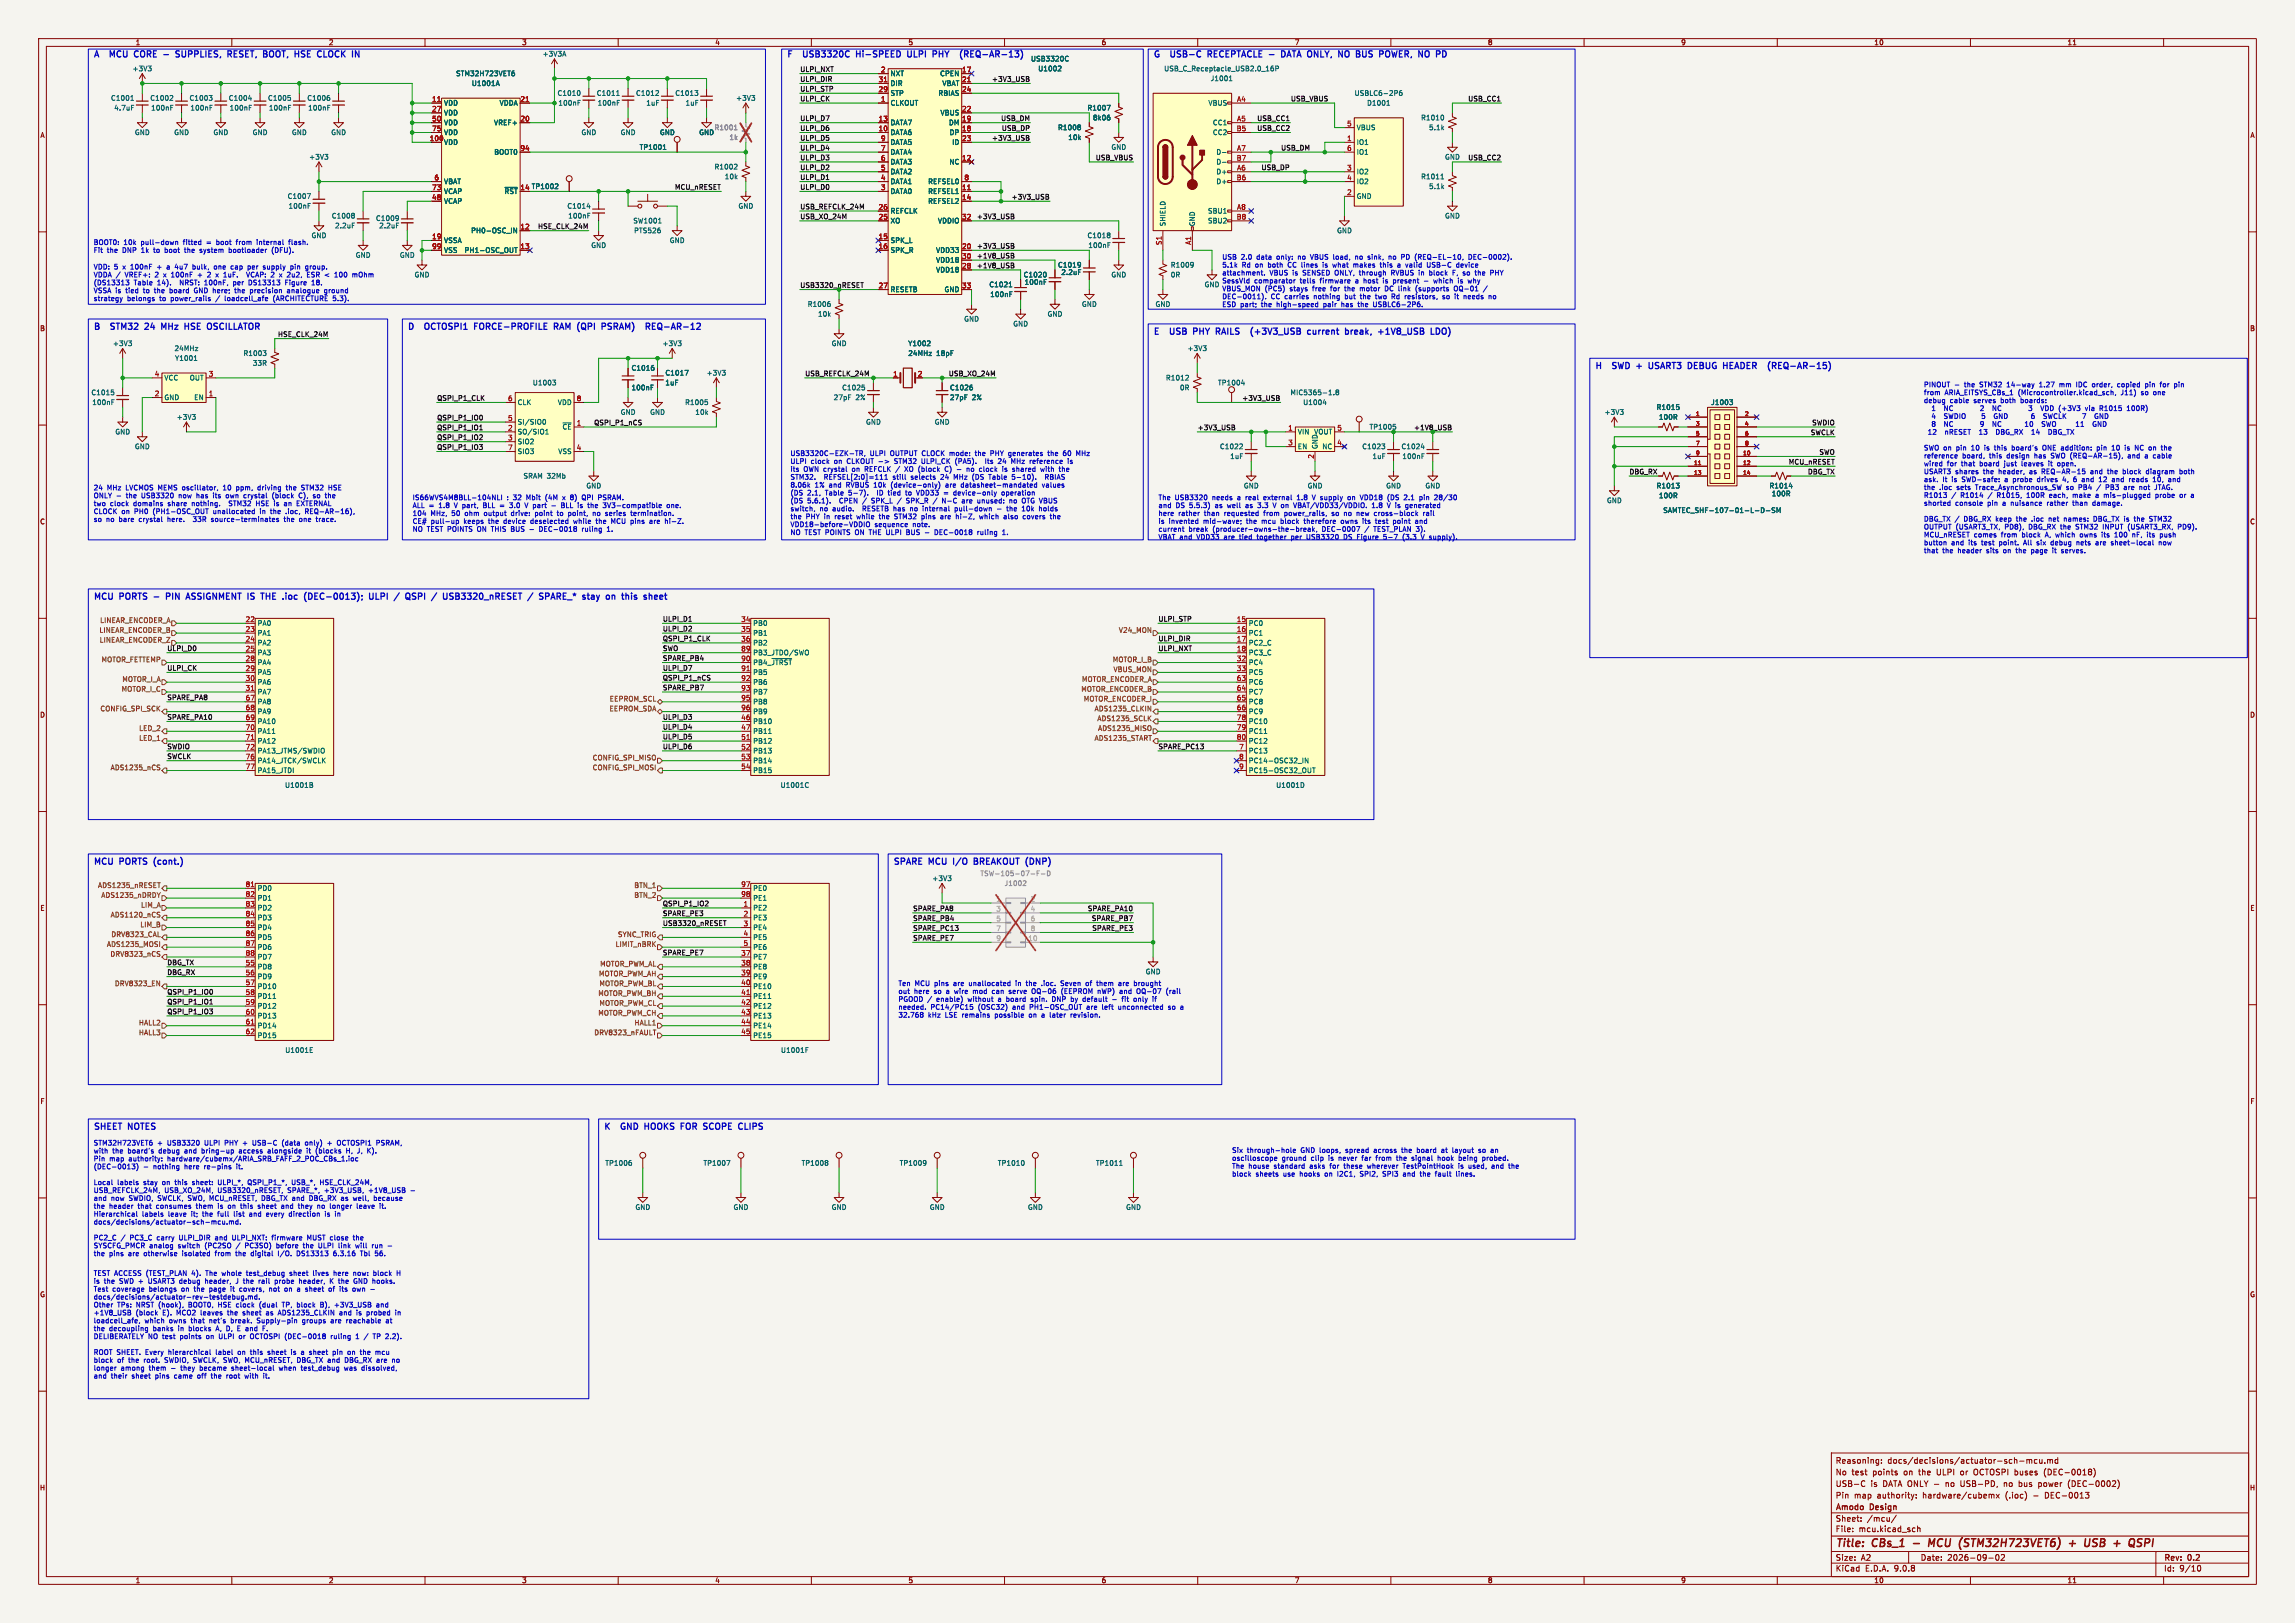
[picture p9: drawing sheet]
<svg xmlns="http://www.w3.org/2000/svg" width="594mm" height="420mm" viewBox="0 0 594 420" stroke-linecap="round" stroke-linejoin="round" font-family="sans-serif">
<defs><g id="words">
<g font-size="2.8" fill="#840000">
<text x="475" y="400.9">Title:</text>
<text x="484.7" y="400.9">CBs_1</text>
<text x="500.8" y="400.9">MCU</text>
<text x="509.5" y="400.9">(STM32H723VET6)</text>
<text x="538.8" y="400.9">+</text>
<text x="543.6" y="400.9">USB</text>
<text x="551.9" y="400.9">+</text>
<text x="556.7" y="400.9">QSPI</text>
</g>
<g font-size="2.2" fill="#0000c2">
<text x="24.1" y="15.7">A</text>
<text x="29.2" y="15.7">MCU</text>
<text x="36.2" y="15.7">CORE</text>
<text x="44.4" y="15.7">-</text>
<text x="48.2" y="15.7">SUPPLIES,</text>
<text x="62.3" y="15.7">RESET,</text>
<text x="72.1" y="15.7">BOOT,</text>
<text x="80.9" y="15.7">HSE</text>
<text x="87.4" y="15.7">CLOCK</text>
<text x="203.6" y="15.7">F</text>
<text x="208.7" y="15.7">USB3320C</text>
<text x="223" y="15.7">Hi-SPEED</text>
<text x="236.9" y="15.7">ULPI</text>
<text x="244.1" y="15.7">PHY</text>
<text x="252.5" y="15.7">(REQ-AR-13)</text>
<text x="298.4" y="15.7">G</text>
<text x="303.8" y="15.7">USB-C</text>
<text x="314" y="15.7">RECEPTACLE -</text>
<text x="334.3" y="15.7">DATA ONLY,</text>
<text x="350.4" y="15.7">NO</text>
<text x="355.6" y="15.7">BUS</text>
<text x="362.3" y="15.7">POWER,</text>
<text x="373" y="15.7">NO</text>
<text x="24.1" y="86.1">B</text>
<text x="29.4" y="86.1">STM32</text>
<text x="38.9" y="86.1">24</text>
<text x="43.8" y="86.1">MHz</text>
<text x="50.5" y="86.1">HSE</text>
<text x="57" y="86.1">OSCILLATOR</text>
<text x="105.4" y="86.1">D</text>
<text x="110.7" y="86.1">OCTOSPI1</text>
<text x="124.2" y="86.1">FORCE-PROFILE</text>
<text x="145.5" y="86.1">RAM</text>
<text x="152.1" y="86.1">(QPI</text>
<text x="159.1" y="86.1">PSRAM)</text>
<text x="171.8" y="86.1">REQ-AR-12</text>
<text x="298.4" y="87.4">E</text>
<text x="303.6" y="87.4">USB</text>
<text x="310.3" y="87.4">PHY</text>
<text x="316.8" y="87.4">RAILS</text>
<text x="327.1" y="87.4">(+3V3_USB</text>
<text x="342.4" y="87.4">current</text>
<text x="352.8" y="87.4">break,</text>
<text x="362" y="87.4">+1V8_USB</text>
<text x="412.7" y="96.3">H</text>
<text x="418.1" y="96.3">SWD</text>
<text x="425" y="96.3">+</text>
<text x="428.8" y="96.3">USART3</text>
<text x="439.6" y="96.3">DEBUG</text>
<text x="449.4" y="96.3">HEADER</text>
<text x="462.2" y="96.3">(REQ-AR-15)</text>
<text x="24.1" y="156">MCU</text>
<text x="31.1" y="156">PORTS</text>
<text x="44.4" y="156">PIN</text>
<text x="50.3" y="156">ASSIGNMENT</text>
<text x="70.9" y="156">THE</text>
<text x="77.1" y="156">.ioc</text>
<text x="83.3" y="156">(DEC-0013);</text>
<text x="100.8" y="156">ULPI</text>
<text x="108" y="156">/</text>
<text x="111.6" y="156">QSPI</text>
<text x="119" y="156">/</text>
<text x="122.5" y="156">USB3320_nRESET</text>
<text x="145.2" y="156">/</text>
<text x="148.7" y="156">SPARE_*</text>
<text x="160.5" y="156">stay</text>
<text x="167.3" y="156">on</text>
<text x="172" y="156">this</text>
<text x="24.1" y="224.6">MCU</text>
<text x="31.1" y="224.6">PORTS</text>
<text x="40.6" y="224.6">(cont.)</text>
<text x="231.1" y="224.6">SPARE</text>
<text x="240.5" y="224.6">MCU</text>
<text x="247.5" y="224.6">I/O</text>
<text x="253.5" y="224.6">BREAKOUT (DNP)</text>
<text x="24.1" y="293.1">SHEET</text>
<text x="33.3" y="293.1">NOTES</text>
<text x="156.2" y="293.1">K</text>
<text x="161.5" y="293.1">GND</text>
<text x="168.3" y="293.1">HOOKS</text>
<text x="178.3" y="293.1">FOR</text>
<text x="184.8" y="293.1">SCOPE</text>
<text x="194.5" y="293.1">CLIPS</text>
</g>
<g font-size="2.1" fill="#840000">
<text x="475" y="382">No</text>
<text x="475" y="379">Reasoning:</text>
<text x="479.2" y="382">test</text>
<text x="484.7" y="382">points</text>
<text x="488.5" y="379">docs/decisions/actuator-sch-mcu.md</text>
<text x="492.9" y="382">on</text>
<text x="496.9" y="382">the</text>
<text x="501.7" y="382">ULPI</text>
<text x="508" y="382">or</text>
<text x="511.6" y="382">OCTOSPI buses</text>
<text x="530.1" y="382">(DEC-0018)</text>
<text x="475" y="388">Pin</text>
<text x="475" y="385">USB-C</text>
<text x="479.9" y="388">map</text>
<text x="484.2" y="385">is</text>
<text x="485.9" y="388">authority:</text>
<text x="487.4" y="385">DATA ONLY -</text>
<text x="497.8" y="388">hardware/cubemx</text>
<text x="504" y="385">no</text>
<text x="508" y="385">USB-PD,</text>
<text x="519.3" y="388">(.ioc)</text>
<text x="519.4" y="385">no</text>
<text x="523.4" y="385">bus</text>
<text x="526.7" y="388">-</text>
<text x="528.6" y="385">power</text>
<text x="529.9" y="388">DEC-0013</text>
<text x="536.4" y="385">(DEC-0002)</text>
<text x="475" y="394">Sheet:</text>
<text x="475" y="391.2">Amodo</text>
<text x="483.2" y="394">/mcu/</text>
<text x="484.1" y="391.2">Design</text>
<text x="475" y="396.7">File:</text>
<text x="481.1" y="396.7">mcu.kicad_sch</text>
<text x="475" y="406.9">KiCad</text>
<text x="475" y="404.1">Size:</text>
<text x="481.7" y="404.1">A2</text>
<text x="482.7" y="406.9">E.D.A.</text>
<text x="490.3" y="406.9">9.0.8</text>
<text x="497" y="404.1">Date:</text>
<text x="504" y="404.1">2026-09-02</text>
<text x="560" y="404.3">Rev:</text>
<text x="560" y="406.9">Id:</text>
<text x="564.1" y="406.9">9/10</text>
<text x="566.4" y="404.3">0.2</text>
</g>
<g font-size="1.8" fill="#840000">
<text x="35" y="11.9">1</text>
<text x="85" y="11.9">2</text>
<text x="135" y="11.9">3</text>
<text x="185" y="11.9">4</text>
<text x="235" y="11.9">5</text>
<text x="285" y="11.9">6</text>
<text x="335" y="11.9">7</text>
<text x="385" y="11.9">8</text>
<text x="435" y="11.9">9</text>
<text x="485" y="11.9">10</text>
<text x="535" y="11.9">11</text>
<text x="10.3" y="35.9">A</text>
<text x="582.3" y="35.9">A</text>
<text x="10.3" y="85.9">B</text>
<text x="582.3" y="85.9">B</text>
<text x="10.3" y="135.9">C</text>
<text x="582.3" y="135.9">C</text>
<text x="10.3" y="185.9">D</text>
<text x="582.3" y="185.9">D</text>
<text x="10.3" y="235.9">E</text>
<text x="582.3" y="235.9">E</text>
<text x="10.3" y="285.9">F</text>
<text x="582.3" y="285.9">F</text>
<text x="10.3" y="335.9">G</text>
<text x="582.3" y="335.9">G</text>
<text x="10.2" y="385.9">H</text>
<text x="582.2" y="385.9">H</text>
<text x="35" y="409.9">1</text>
<text x="85" y="409.9">2</text>
<text x="135" y="409.9">3</text>
<text x="185" y="409.9">4</text>
<text x="235" y="409.9">5</text>
<text x="285" y="409.9">6</text>
<text x="335" y="409.9">7</text>
<text x="385" y="409.9">8</text>
<text x="435" y="409.9">9</text>
<text x="485" y="409.9">10</text>
<text x="535" y="409.9">11</text>
</g>
<g font-size="1.8" fill="#006464">
<text x="140.3" y="14.8">+3V3A</text>
<text x="266.7" y="16.1">USB3320C</text>
<text x="34.2" y="18.6">+3V3</text>
<text x="117.9" y="19.9">STM32H723VET6</text>
<text x="122" y="22.5">U1001A</text>
<text x="230.4" y="19.9">NXT</text>
<text x="230.4" y="22.5">DIR</text>
<text x="243.2" y="19.9">CPEN</text>
<text x="243.8" y="22.5">VBAT</text>
<text x="268.6" y="18.6">U1002</text>
<text x="301.2" y="18.6">USB_C_Receptacle_USB2.0_16P</text>
<text x="313.2" y="21.2">J1001</text>
<text x="28.6" y="26.3">C1001</text>
<text x="29.5" y="28.8">4.7uF</text>
<text x="38.8" y="26.3">C1002</text>
<text x="39" y="28.8">100nF</text>
<text x="48.9" y="26.3">C1003</text>
<text x="49.2" y="28.8">100nF</text>
<text x="59.1" y="26.3">C1004</text>
<text x="59.3" y="28.8">100nF</text>
<text x="69.2" y="26.3">C1005</text>
<text x="69.5" y="28.8">100nF</text>
<text x="79.4" y="26.3">C1006</text>
<text x="79.6" y="28.8">100nF</text>
<text x="114.8" y="27.5">VDD</text>
<text x="129.2" y="27.5">VDDA</text>
<text x="144.2" y="25">C1010</text>
<text x="144.4" y="27.5">100nF</text>
<text x="154.3" y="25">C1011</text>
<text x="154.6" y="27.5">100nF</text>
<text x="164.5" y="25">C1012</text>
<text x="167.2" y="27.5">1uF</text>
<text x="174.7" y="25">C1013</text>
<text x="177.3" y="27.5">1uF</text>
<text x="190.4" y="26.3">+3V3</text>
<text x="230.4" y="25">STP</text>
<text x="230.4" y="27.5">CLKOUT</text>
<text x="242.8" y="25">RBIAS</text>
<text x="281.3" y="28.8">R1007</text>
<text x="312.7" y="27.5">VBUS</text>
<text x="350.5" y="25">USBLC6-2P6</text>
<text x="353.7" y="27.5">D1001</text>
<text x="34.8" y="35.2">GND</text>
<text x="45" y="35.2">GND</text>
<text x="55.1" y="35.2">GND</text>
<text x="65.3" y="35.2">GND</text>
<text x="75.4" y="35.2">GND</text>
<text x="85.6" y="35.2">GND</text>
<text x="114.8" y="30.1">VDD</text>
<text x="114.8" y="32.6">VDD</text>
<text x="114.8" y="35.2">VDD</text>
<text x="127.7" y="32.6">VREF+</text>
<text x="150.4" y="35.2">GND</text>
<text x="160.5" y="35.2">GND</text>
<text x="170.7" y="35.2">GND</text>
<text x="180.8" y="35.2">GND</text>
<text x="230.4" y="32.6">DATA7</text>
<text x="230.4" y="35.2">DATA6</text>
<text x="243.3" y="30.1">VBUS</text>
<text x="245.5" y="32.6">DM</text>
<text x="245.7" y="35.2">DP</text>
<text x="273.7" y="33.9">R1008</text>
<text x="282.8" y="31.3">8k06</text>
<text x="313.8" y="32.6">CC1</text>
<text x="313.8" y="35.2">CC2</text>
<text x="351" y="33.9">VBUS</text>
<text x="367.7" y="31.3">R1010</text>
<text x="369.8" y="33.9">5.1k</text>
<text x="79.9" y="41.5">+3V3</text>
<text x="114.8" y="37.7">VDD</text>
<text x="127.8" y="40.2">BOOT0</text>
<text x="165.4" y="39">TP1001</text>
<text x="230.4" y="37.7">DATA5</text>
<text x="230.4" y="40.2">DATA4</text>
<text x="246.3" y="37.7">ID</text>
<text x="276.4" y="36.4">10k</text>
<text x="287.5" y="39">GND</text>
<text x="314.7" y="40.2">D-</text>
<text x="351" y="37.7">IO1</text>
<text x="351" y="40.2">IO1</text>
<text x="373.9" y="41.5">GND</text>
<text x="114.8" y="47.9">VBAT</text>
<text x="184.8" y="44">R1002</text>
<text x="187.5" y="46.6">10k</text>
<text x="230.4" y="42.8">DATA3</text>
<text x="230.4" y="45.3">DATA2</text>
<text x="230.4" y="47.9">DATA1</text>
<text x="240.1" y="47.9">REFSEL0</text>
<text x="245.6" y="42.8">NC</text>
<text x="314.7" y="42.8">D-</text>
<text x="314.7" y="45.3">D+</text>
<text x="314.7" y="47.9">D+</text>
<text x="351" y="45.3">IO2</text>
<text x="351" y="47.9">IO2</text>
<text x="367.7" y="46.6">R1011</text>
<text x="74.3" y="51.7">C1007</text>
<text x="114.8" y="50.4">VCAP</text>
<text x="114.8" y="52.9">VCAP</text>
<text x="134.6" y="49.3">14 TP1002</text>
<text x="230.4" y="50.4">DATA0</text>
<text x="240.1" y="50.4">REFSEL1</text>
<text x="240.1" y="52.9">REFSEL2</text>
<text x="351" y="51.7">GND</text>
<text x="369.8" y="49.1">5.1k</text>
<text x="74.6" y="54.2">100nF</text>
<text x="85.8" y="56.7">C1008</text>
<text x="86.6" y="59.3">2.2uF</text>
<text x="97.2" y="57.4">C1009</text>
<text x="98" y="59.3">2.2uF</text>
<text x="146.7" y="54.2">C1014</text>
<text x="147" y="56.7">100nF</text>
<text x="163.8" y="58">SW1001</text>
<text x="191" y="54.2">GND</text>
<text x="230.4" y="55.5">REFCLK</text>
<text x="230.4" y="58">XO</text>
<text x="242.6" y="58">VDDIO</text>
<text x="301.9" y="58.7" transform="rotate(-90 301.9 58.7)">SHIELD</text>
<text x="309.5" y="58.7" transform="rotate(-90 309.5 58.7)">GND</text>
<text x="312.5" y="55.5">SBU1</text>
<text x="312.5" y="58">SBU2</text>
<text x="373.9" y="56.7">GND</text>
<text x="80.5" y="61.8">GND</text>
<text x="114.8" y="63.1">VSSA</text>
<text x="114.8" y="65.6">VSS</text>
<text x="120.1" y="65.6">PH1-OSC_OUT</text>
<text x="121.8" y="60.6">PH0-OSC_IN</text>
<text x="152.9" y="64.4">GND</text>
<text x="164" y="60.6">PTS526</text>
<text x="173.2" y="63.1">GND</text>
<text x="230.4" y="63.1">SPK_L</text>
<text x="230.4" y="65.6">SPK_R</text>
<text x="242.2" y="65.6">VDD33</text>
<text x="281.3" y="61.8">C1018</text>
<text x="281.6" y="64.4">100nF</text>
<text x="345.9" y="60.6">GND</text>
<text x="91.9" y="66.9">GND</text>
<text x="103.4" y="66.9">GND</text>
<text x="107.2" y="72">GND</text>
<text x="242.2" y="68.2">VDD18</text>
<text x="242.2" y="70.7">VDD18</text>
<text x="264.8" y="72">C1020</text>
<text x="273.7" y="69.4">C1019</text>
<text x="274.6" y="71.3">2.2uF</text>
<text x="287.5" y="72">GND</text>
<text x="302.9" y="72">0R</text>
<text x="302.9" y="69.4">R1009</text>
<text x="230.4" y="75.8">RESETB</text>
<text x="244.3" y="75.8">GND</text>
<text x="255.9" y="74.5">C1021</text>
<text x="256.2" y="77.1">100nF</text>
<text x="265.1" y="73.9">100nF</text>
<text x="311.7" y="74.5">GND</text>
<text x="208.9" y="79.6">R1006</text>
<text x="211.6" y="82.1">10k</text>
<text x="249.4" y="83.4">GND</text>
<text x="271" y="82.1">GND</text>
<text x="279.9" y="79.6">GND</text>
<text x="299" y="79.6">GND</text>
<text x="29.1" y="89.8">+3V3</text>
<text x="171.3" y="89.8">+3V3</text>
<text x="215.1" y="89.8">GND</text>
<text x="235" y="89.8">Y1002</text>
<text x="262.1" y="84.7">GND</text>
<text x="45" y="91">24MHz</text>
<text x="45.2" y="93.6">Y1001</text>
<text x="62.9" y="92.3">R1003</text>
<text x="65.3" y="94.8">33R</text>
<text x="235" y="92.3">24MHz</text>
<text x="242.4" y="92.3">18pF</text>
<text x="307.2" y="91">+3V3</text>
<text x="42.4" y="98.7">VCC</text>
<text x="49" y="98.7">OUT</text>
<text x="137.8" y="99.9">U1003</text>
<text x="163.3" y="101.2">100nF</text>
<text x="163.3" y="96.1">C1016</text>
<text x="172.1" y="99.9">1uF</text>
<text x="172.1" y="97.4">C1017</text>
<text x="182.8" y="97.4">+3V3</text>
<text x="217.8" y="101.2">C1025</text>
<text x="245.8" y="101.2">C1026</text>
<text x="301.7" y="98.7">R1012</text>
<text x="305.3" y="101.2">0R</text>
<text x="315.1" y="99.9">TP1004</text>
<text x="23.5" y="102.5">C1015</text>
<text x="23.8" y="105">100nF</text>
<text x="42.4" y="103.7">GND</text>
<text x="50.1" y="103.7">EN</text>
<text x="133.9" y="105">CLK</text>
<text x="144.3" y="105">VDD</text>
<text x="160.5" y="107.5">GND</text>
<text x="168.1" y="107.5">GND</text>
<text x="177.2" y="105">R1005</text>
<text x="179.9" y="107.5">10k</text>
<text x="215.7" y="103.7">27pF</text>
<text x="221.5" y="103.7">2%</text>
<text x="245.8" y="103.7">27pF</text>
<text x="251.6" y="103.7">2%</text>
<text x="333.9" y="102.5">MIC5365-1.8</text>
<text x="337.2" y="105">U1004</text>
<text x="415.2" y="107.5">+3V3</text>
<text x="428.6" y="106.3">R1015</text>
<text x="442.8" y="105">J1003</text>
<text x="29.7" y="112.6">GND</text>
<text x="45.6" y="108.8">+3V3</text>
<text x="133.9" y="110.1">SI/SIO0</text>
<text x="133.9" y="112.6">SO/SIO1</text>
<text x="145.5" y="111.4">~{CE}</text>
<text x="224" y="110.1">GND</text>
<text x="241.8" y="110.1">GND</text>
<text x="335.8" y="112.6">VIN</text>
<text x="340" y="112.6">VOUT</text>
<text x="354.3" y="111.4">TP1005</text>
<text x="429.2" y="108.8">100R</text>
<text x="34.8" y="116.4">GND</text>
<text x="133.9" y="115.2">SIO2</text>
<text x="133.9" y="117.7">SIO3</text>
<text x="144.4" y="117.7">VSS</text>
<text x="315.6" y="116.4">C1022</text>
<text x="318.3" y="119">1uF</text>
<text x="335.8" y="116.4">EN</text>
<text x="341.2" y="116.3" transform="rotate(-90 341.2 116.3)">GND</text>
<text x="342.1" y="116.4">NC</text>
<text x="352.5" y="116.4">C1023</text>
<text x="355.1" y="119">1uF</text>
<text x="362.6" y="116.4">C1024</text>
<text x="362.9" y="119">100nF</text>
<text x="135.4" y="124.1">SRAM 32Mb</text>
<text x="151.6" y="126.6">GND</text>
<text x="321.8" y="126.6">GND</text>
<text x="338.3" y="126.6">GND</text>
<text x="358.6" y="126.6">GND</text>
<text x="368.8" y="126.6">GND</text>
<text x="415.8" y="130.4">GND</text>
<text x="428.6" y="126.6">R1013</text>
<text x="429.2" y="129.1">100R</text>
<text x="457.9" y="126.6">R1014</text>
<text x="458.5" y="128.6">100R</text>
<text x="430.4" y="132.9">SAMTEC_SHF-107-01-L-D-SM</text>
<text x="66.5" y="162.2">PA0</text>
<text x="66.5" y="164.7">PA1</text>
<text x="66.5" y="167.2">PA2</text>
<text x="194.8" y="162.2">PB0</text>
<text x="194.8" y="164.7">PB1</text>
<text x="194.8" y="167.2">PB2</text>
<text x="323.1" y="162.2">PC0</text>
<text x="323.1" y="164.7">PC1</text>
<text x="323.1" y="167.2">PC2_C</text>
<text x="66.5" y="169.8">PA3</text>
<text x="66.5" y="172.3">PA4</text>
<text x="194.8" y="169.8">PB3_JTDO/SWO</text>
<text x="194.8" y="172.3">PB4_~{JTRST}</text>
<text x="323.1" y="169.8">PC3_C</text>
<text x="323.1" y="172.3">PC4</text>
<text x="66.5" y="174.9">PA5</text>
<text x="66.5" y="177.4">PA6</text>
<text x="66.5" y="179.9">PA7</text>
<text x="194.8" y="174.9">PB5</text>
<text x="194.8" y="177.4">PB6</text>
<text x="194.8" y="179.9">PB7</text>
<text x="323.1" y="174.9">PC5</text>
<text x="323.1" y="177.4">PC6</text>
<text x="323.1" y="179.9">PC7</text>
<text x="66.5" y="182.5">PA8</text>
<text x="66.5" y="185">PA9</text>
<text x="194.8" y="182.5">PB8</text>
<text x="194.8" y="185">PB9</text>
<text x="323.1" y="182.5">PC8</text>
<text x="323.1" y="185">PC9</text>
<text x="66.5" y="187.6">PA10</text>
<text x="66.5" y="190.1">PA11</text>
<text x="194.8" y="187.6">PB10</text>
<text x="194.8" y="190.1">PB11</text>
<text x="323.1" y="187.6">PC10</text>
<text x="323.1" y="190.1">PC11</text>
<text x="66.5" y="192.6">PA12</text>
<text x="66.5" y="195.2">PA13_JTMS/SWDIO</text>
<text x="66.5" y="197.7">PA14_JTCK/SWCLK</text>
<text x="194.8" y="192.6">PB12</text>
<text x="194.8" y="195.2">PB13</text>
<text x="194.8" y="197.7">PB14</text>
<text x="323.1" y="192.6">PC12</text>
<text x="323.1" y="195.2">PC13</text>
<text x="323.1" y="197.7">PC14-OSC32_IN</text>
<text x="66.5" y="200.3">PA15_JTDI</text>
<text x="194.8" y="200.3">PB15</text>
<text x="323.1" y="200.3">PC15-OSC32_OUT</text>
<text x="73.6" y="204.1">U1001B</text>
<text x="201.9" y="204.1">U1001C</text>
<text x="330.2" y="204.1">U1001D</text>
<text x="66.5" y="230.7">PD0</text>
<text x="66.5" y="233.3">PD1</text>
<text x="194.8" y="230.7">PE0</text>
<text x="194.8" y="233.3">PE1</text>
<text x="241.2" y="228.2">+3V3</text>
<text x="66.5" y="235.8">PD2</text>
<text x="66.5" y="238.4">PD3</text>
<text x="194.8" y="235.8">PE2</text>
<text x="194.8" y="238.4">PE3</text>
<text x="66.5" y="240.9">PD4</text>
<text x="66.5" y="243.4">PD5</text>
<text x="66.5" y="246">PD6</text>
<text x="194.8" y="240.9">PE4</text>
<text x="194.8" y="243.4">PE5</text>
<text x="194.8" y="246">PE6</text>
<text x="66.5" y="248.5">PD7</text>
<text x="66.5" y="251.1">PD8</text>
<text x="194.8" y="248.5">PE7</text>
<text x="194.8" y="251.1">PE8</text>
<text x="66.5" y="253.6">PD9</text>
<text x="66.5" y="256.1">PD10</text>
<text x="194.8" y="253.6">PE9</text>
<text x="194.8" y="256.1">PE10</text>
<text x="296.4" y="252.3">GND</text>
<text x="66.5" y="258.7">PD11</text>
<text x="66.5" y="261.2">PD12</text>
<text x="66.5" y="263.8">PD13</text>
<text x="194.8" y="258.7">PE11</text>
<text x="194.8" y="261.2">PE12</text>
<text x="194.8" y="263.8">PE13</text>
<text x="66.5" y="266.3">PD14</text>
<text x="66.5" y="268.8">PD15</text>
<text x="194.8" y="266.3">PE14</text>
<text x="194.8" y="268.8">PE15</text>
<text x="73.7" y="272.6">U1001E</text>
<text x="202" y="272.6">U1001F</text>
<text x="156.5" y="301.9">TP1006</text>
<text x="181.9" y="301.9">TP1007</text>
<text x="207.3" y="301.9">TP1008</text>
<text x="232.7" y="301.9">TP1009</text>
<text x="258.1" y="301.9">TP1010</text>
<text x="283.5" y="301.9">TP1011</text>
<text x="164.3" y="313.3">GND</text>
<text x="189.7" y="313.3">GND</text>
<text x="215.1" y="313.3">GND</text>
<text x="240.5" y="313.3">GND</text>
<text x="265.9" y="313.3">GND</text>
<text x="291.3" y="313.3">GND</text>
</g>
<g font-size="1.8" fill="#0f0f0f">
<text x="207" y="18.7">ULPI_NXT</text>
<text x="207" y="23.8">ULPI_STP</text>
<text x="207" y="21.2">ULPI_DIR</text>
<text x="256.6" y="21.2">+3V3_USB</text>
<text x="207" y="26.3">ULPI_CK</text>
<text x="334" y="26.3">USB_VBUS</text>
<text x="379.9" y="26.3">USB_CC1</text>
<text x="207" y="33.9">ULPI_D6</text>
<text x="207" y="31.4">ULPI_D7</text>
<text x="259" y="31.4">USB_DM</text>
<text x="259.2" y="33.9">USB_DP</text>
<text x="325.3" y="31.4">USB_CC1</text>
<text x="325.3" y="33.9">USB_CC2</text>
<text x="207" y="39">ULPI_D4</text>
<text x="207" y="36.5">ULPI_D5</text>
<text x="207" y="41.6">ULPI_D3</text>
<text x="256.6" y="36.5">+3V3_USB</text>
<text x="283.5" y="41.6">USB_VBUS</text>
<text x="331.5" y="39">USB_DM</text>
<text x="379.9" y="41.6">USB_CC2</text>
<text x="207" y="46.6">ULPI_D1</text>
<text x="207" y="44.1">ULPI_D2</text>
<text x="326.4" y="44.1">USB_DP</text>
<text x="174.6" y="49.2">MCU_nRESET</text>
<text x="207" y="49.2">ULPI_D0</text>
<text x="261.7" y="51.7">+3V3_USB</text>
<text x="139.1" y="59.3">HSE_CLK_24M</text>
<text x="207" y="54.3">USB_REFCLK_24M</text>
<text x="207" y="56.8">USB_XO_24M</text>
<text x="252.7" y="56.8">+3V3_USB</text>
<text x="252.7" y="64.4">+3V3_USB</text>
<text x="252.7" y="69.5">+1V8_USB</text>
<text x="252.7" y="67">+1V8_USB</text>
<text x="71.8" y="87.3">HSE_CLK_24M</text>
<text x="208.3" y="97.4">USB_REFCLK_24M</text>
<text x="245.5" y="97.4">USB_XO_24M</text>
<text x="113" y="103.8">QSPI_P1_CLK</text>
<text x="321.4" y="103.8">+3V3_USB</text>
<text x="113" y="114">QSPI_P1_IO2</text>
<text x="113" y="111.4">QSPI_P1_IO1</text>
<text x="113" y="108.9">QSPI_P1_IO0</text>
<text x="153.7" y="110.1">QSPI_P1_nCS</text>
<text x="309.9" y="111.4">+3V3_USB</text>
<text x="468.5" y="112.7">SWCLK</text>
<text x="468.9" y="110.1">SWDIO</text>
<text x="113" y="116.5">QSPI_P1_IO3</text>
<text x="470.8" y="117.8">SWO</text>
<text x="421.6" y="122.8">DBG_RX</text>
<text x="462.9" y="120.3">MCU_nRESET</text>
<text x="467.8" y="122.8">DBG_TX</text>
<text x="171.4" y="160.9">ULPI_D1</text>
<text x="299.7" y="160.9">ULPI_STP</text>
<text x="171.4" y="166">QSPI_P1_CLK</text>
<text x="171.4" y="163.5">ULPI_D2</text>
<text x="299.7" y="166">ULPI_DIR</text>
<text x="43.2" y="173.6">ULPI_CK</text>
<text x="43.2" y="168.6">ULPI_D0</text>
<text x="171.4" y="173.6">ULPI_D7</text>
<text x="171.4" y="171.1">SPARE_PB4</text>
<text x="171.4" y="168.6">SWO</text>
<text x="299.7" y="168.6">ULPI_NXT</text>
<text x="171.4" y="176.2">QSPI_P1_nCS</text>
<text x="171.4" y="178.7">SPARE_PB7</text>
<text x="43.2" y="181.3">SPARE_PA8</text>
<text x="43.2" y="186.3">SPARE_PA10</text>
<text x="171.4" y="188.9">ULPI_D4</text>
<text x="171.4" y="186.3">ULPI_D3</text>
<text x="171.4" y="191.4">ULPI_D5</text>
<text x="43.2" y="196.5">SWCLK</text>
<text x="43.2" y="194">SWDIO</text>
<text x="171.4" y="194">ULPI_D6</text>
<text x="299.7" y="194">SPARE_PC13</text>
<text x="171.4" y="234.6">QSPI_P1_IO2</text>
<text x="171.4" y="237.1">SPARE_PE3</text>
<text x="171.4" y="239.7">USB3320_nRESET</text>
<text x="236.2" y="238.4">SPARE_PB4</text>
<text x="236.2" y="235.9">SPARE_PA8</text>
<text x="281.4" y="235.9">SPARE_PA10</text>
<text x="282.5" y="238.4">SPARE_PB7</text>
<text x="236.2" y="241">SPARE_PC13</text>
<text x="236.2" y="243.5">SPARE_PE7</text>
<text x="282.6" y="241">SPARE_PE3</text>
<text x="43.2" y="249.8">DBG_TX</text>
<text x="171.4" y="247.3">SPARE_PE7</text>
<text x="43.2" y="252.4">DBG_RX</text>
<text x="43.2" y="257.5">QSPI_P1_IO0</text>
<text x="43.2" y="260">QSPI_P1_IO1</text>
<text x="43.2" y="262.5">QSPI_P1_IO3</text>
</g>
<g font-size="1.8" fill="#a90000">
<text x="227.3" y="21.3">31</text>
<text x="227.3" y="23.9">29</text>
<text x="227.9" y="18.8">2</text>
<text x="248.9" y="18.8">17</text>
<text x="248.9" y="21.3">21</text>
<text x="248.9" y="23.9">24</text>
<text x="111.7" y="26.4">11</text>
<text x="111.7" y="29">27</text>
<text x="134.6" y="26.4">21</text>
<text x="227.9" y="26.4">1</text>
<text x="248.9" y="29">22</text>
<text x="320.1" y="26.4">A4</text>
<text x="111.7" y="31.5">50</text>
<text x="111.7" y="34">75</text>
<text x="134.6" y="31.5">20</text>
<text x="227.3" y="31.5">13</text>
<text x="227.3" y="34">10</text>
<text x="248.9" y="31.5">19</text>
<text x="248.9" y="34">18</text>
<text x="320" y="34">B5</text>
<text x="320.1" y="31.5">A5</text>
<text x="348.5" y="32.8">5</text>
<text x="111.1" y="36.6">100</text>
<text x="134.6" y="39.1">94</text>
<text x="227.9" y="36.6">9</text>
<text x="227.9" y="39.1">7</text>
<text x="227.9" y="41.7">6</text>
<text x="248.9" y="36.6">23</text>
<text x="248.9" y="41.7">12</text>
<text x="320" y="41.7">B7</text>
<text x="320.1" y="39.1">A7</text>
<text x="348.5" y="36.6">1</text>
<text x="348.5" y="39.1">6</text>
<text x="112.3" y="46.7">6</text>
<text x="227.9" y="44.2">5</text>
<text x="227.9" y="46.7">4</text>
<text x="249.5" y="46.7">8</text>
<text x="320" y="46.7">B6</text>
<text x="320.1" y="44.2">A6</text>
<text x="348.5" y="44.2">3</text>
<text x="348.5" y="46.7">4</text>
<text x="111.7" y="49.3">73</text>
<text x="111.7" y="51.8">48</text>
<text x="130.5" y="50.4">~{RST}</text>
<text x="227.9" y="49.3">3</text>
<text x="248.9" y="49.3">11</text>
<text x="248.9" y="51.8">14</text>
<text x="348.5" y="50.5">2</text>
<text x="134.6" y="59.4">12</text>
<text x="227.3" y="54.4">26</text>
<text x="227.3" y="56.9">25</text>
<text x="248.9" y="56.9">32</text>
<text x="320" y="56.9">B8</text>
<text x="320.1" y="54.4">A8</text>
<text x="111.7" y="62">19</text>
<text x="111.7" y="64.5">99</text>
<text x="134.6" y="64.5">13</text>
<text x="227.3" y="62">15</text>
<text x="227.3" y="64.5">16</text>
<text x="248.9" y="64.5">20</text>
<text x="300.7" y="63.5" transform="rotate(-90 300.7 63.5)">S1</text>
<text x="308.4" y="63.5" transform="rotate(-90 308.4 63.5)">A1</text>
<text x="248.9" y="67.1">30</text>
<text x="248.9" y="69.6">28</text>
<text x="227.3" y="74.7">27</text>
<text x="248.9" y="74.7">33</text>
<text x="39.9" y="97.5">4</text>
<text x="53.9" y="97.5">3</text>
<text x="231.1" y="97.5">1</text>
<text x="237.4" y="97.5">2</text>
<text x="39.9" y="102.6">2</text>
<text x="53.9" y="102.6">1</text>
<text x="131.4" y="103.9">6</text>
<text x="149.2" y="103.9">8</text>
<text x="131.4" y="109">5</text>
<text x="131.4" y="111.5">2</text>
<text x="149.2" y="110.2">1</text>
<text x="333.3" y="111.5">1</text>
<text x="346" y="111.5">5</text>
<text x="131.4" y="114">3</text>
<text x="131.4" y="116.6">7</text>
<text x="149.2" y="116.6">4</text>
<text x="333.3" y="115.3">3</text>
<text x="340.1" y="118.8" transform="rotate(-90 340.1 118.8)">2</text>
<text x="346" y="115.3">4</text>
<text x="63.5" y="161">22</text>
<text x="191.7" y="161">34</text>
<text x="320" y="161">15</text>
<text x="63.5" y="163.6">23</text>
<text x="63.5" y="166.1">24</text>
<text x="191.7" y="163.6">35</text>
<text x="191.7" y="166.1">36</text>
<text x="320" y="163.6">16</text>
<text x="320" y="166.1">17</text>
<text x="63.5" y="168.7">25</text>
<text x="63.5" y="171.2">28</text>
<text x="63.5" y="173.7">29</text>
<text x="191.7" y="168.7">89</text>
<text x="191.7" y="171.2">90</text>
<text x="191.7" y="173.7">91</text>
<text x="320" y="168.7">18</text>
<text x="320" y="171.2">32</text>
<text x="320" y="173.7">33</text>
<text x="63.5" y="176.3">30</text>
<text x="63.5" y="178.8">31</text>
<text x="191.7" y="176.3">92</text>
<text x="191.7" y="178.8">93</text>
<text x="320" y="176.3">63</text>
<text x="320" y="178.8">64</text>
<text x="63.5" y="181.4">67</text>
<text x="63.5" y="183.9">68</text>
<text x="191.7" y="181.4">95</text>
<text x="191.7" y="183.9">96</text>
<text x="320" y="181.4">65</text>
<text x="320" y="183.9">66</text>
<text x="63.5" y="186.4">69</text>
<text x="63.5" y="189">70</text>
<text x="63.5" y="191.5">71</text>
<text x="191.7" y="186.4">46</text>
<text x="191.7" y="189">47</text>
<text x="191.7" y="191.5">51</text>
<text x="320" y="186.4">78</text>
<text x="320" y="189">79</text>
<text x="320" y="191.5">80</text>
<text x="63.5" y="194.1">72</text>
<text x="63.5" y="196.6">76</text>
<text x="191.7" y="194.1">52</text>
<text x="191.7" y="196.6">53</text>
<text x="320.6" y="194.1">7</text>
<text x="320.6" y="196.6">8</text>
<text x="63.5" y="199.1">77</text>
<text x="191.7" y="199.1">54</text>
<text x="320.6" y="199.1">9</text>
<text x="63.5" y="229.6">81</text>
<text x="63.5" y="232.2">82</text>
<text x="191.7" y="229.6">97</text>
<text x="191.7" y="232.2">98</text>
<text x="63.5" y="234.7">83</text>
<text x="63.5" y="237.2">84</text>
<text x="63.5" y="239.8">85</text>
<text x="192.3" y="234.7">1</text>
<text x="192.3" y="237.2">2</text>
<text x="192.3" y="239.8">3</text>
<text x="63.5" y="242.3">86</text>
<text x="63.5" y="244.9">87</text>
<text x="192.3" y="242.3">4</text>
<text x="192.3" y="244.9">5</text>
<text x="63.5" y="247.4">88</text>
<text x="63.5" y="249.9">55</text>
<text x="191.7" y="247.4">37</text>
<text x="191.7" y="249.9">38</text>
<text x="63.5" y="252.5">56</text>
<text x="63.5" y="255">57</text>
<text x="63.5" y="257.6">58</text>
<text x="191.7" y="252.5">39</text>
<text x="191.7" y="255">40</text>
<text x="191.7" y="257.6">41</text>
<text x="63.5" y="260.1">59</text>
<text x="63.5" y="262.6">60</text>
<text x="191.7" y="260.1">42</text>
<text x="191.7" y="262.6">43</text>
<text x="63.5" y="265.2">61</text>
<text x="63.5" y="267.7">62</text>
<text x="191.7" y="265.2">44</text>
<text x="191.7" y="267.7">45</text>
</g>
<g font-size="1.8" fill="#939391">
<text x="184.8" y="33.9">R1001</text>
<text x="188.7" y="36.4">1k</text>
<text x="253.6" y="226.9">TSW-105-07-F-D</text>
<text x="259.9" y="229.5">J1002</text>
</g>
<g font-size="1.8" fill="#0000c2">
<text x="24.1" y="63.7">BOOT0:</text>
<text x="24.1" y="65.8">Fit</text>
<text x="27.7" y="65.8">the</text>
<text x="31.9" y="65.8">DNP</text>
<text x="32" y="63.7">10k</text>
<text x="36.6" y="63.7">pull-down</text>
<text x="36.9" y="65.8">1k</text>
<text x="40.3" y="65.8">to</text>
<text x="43.3" y="65.8">boot</text>
<text x="47.8" y="63.7">fitted</text>
<text x="48.7" y="65.8">the</text>
<text x="52.8" y="65.8">system</text>
<text x="54" y="63.7">=</text>
<text x="56.7" y="63.7">boot</text>
<text x="60.5" y="65.8">bootloader</text>
<text x="62.1" y="63.7">from</text>
<text x="67.6" y="63.7">internal</text>
<text x="71.9" y="65.8">(DFU).</text>
<text x="76.1" y="63.7">flash.</text>
<text x="24.1" y="70.1">VDD: 5</text>
<text x="31.9" y="70.1">x</text>
<text x="34.1" y="70.1">100nF</text>
<text x="41.2" y="70.1">+</text>
<text x="43.9" y="70.1">a</text>
<text x="46.2" y="70.1">4u7</text>
<text x="51" y="70.1">bulk,</text>
<text x="56.7" y="70.1">one</text>
<text x="61.3" y="70.1">cap</text>
<text x="65.8" y="70.1">per</text>
<text x="70" y="70.1">supply</text>
<text x="77.3" y="70.1">pin</text>
<text x="81.4" y="70.1">group.</text>
<text x="316.2" y="67.5">USB</text>
<text x="316.2" y="69.6">5.1k</text>
<text x="316.2" y="71.6">attachment.</text>
<text x="321.2" y="67.5">2.0</text>
<text x="321.5" y="69.6">Rd</text>
<text x="325" y="69.6">on</text>
<text x="325.4" y="67.5">data</text>
<text x="328.5" y="69.6">both</text>
<text x="328.6" y="71.6">VBUS</text>
<text x="330.7" y="67.5">only:</text>
<text x="333.9" y="69.6">CC lines</text>
<text x="334.7" y="71.6">is</text>
<text x="336.5" y="67.5">no</text>
<text x="337.5" y="71.6">SENSED ONLY,</text>
<text x="339.9" y="67.5">VBUS</text>
<text x="343.3" y="69.6">is</text>
<text x="346" y="67.5">load,</text>
<text x="346.1" y="69.6">what</text>
<text x="351.6" y="69.6">makes</text>
<text x="351.9" y="67.5">no</text>
<text x="352.6" y="71.6">through</text>
<text x="355.4" y="67.5">sink,</text>
<text x="358.8" y="69.6">this</text>
<text x="360.9" y="67.5">no</text>
<text x="361" y="71.6">RVBUS</text>
<text x="363.4" y="69.6">a</text>
<text x="364.4" y="67.5">PD</text>
<text x="365.8" y="69.6">valid</text>
<text x="368.1" y="67.5">(REQ-EL-10,</text>
<text x="368.3" y="71.6">in</text>
<text x="371.3" y="71.6">block</text>
<text x="371.5" y="69.6">USB-C</text>
<text x="377.5" y="71.6">F,</text>
<text x="379.3" y="69.6">device</text>
<text x="380.4" y="71.6">so</text>
<text x="382.2" y="67.5">DEC-0002).</text>
<text x="383.7" y="71.6">the</text>
<text x="387.9" y="71.6">PHY</text>
<text x="24.1" y="72.1">VDDA /</text>
<text x="24.1" y="74.1">(DS13313</text>
<text x="24.1" y="76.2">VSSA is</text>
<text x="32.5" y="72.1">VREF+:</text>
<text x="32.7" y="76.2">tied</text>
<text x="34.7" y="74.1">Table</text>
<text x="37.4" y="76.2">to</text>
<text x="40.5" y="72.1">2</text>
<text x="40.5" y="76.2">the</text>
<text x="40.9" y="74.1">14).</text>
<text x="42.8" y="72.1">x</text>
<text x="44.6" y="76.2">board</text>
<text x="45" y="72.1">100nF</text>
<text x="47.1" y="74.1">NRST:</text>
<text x="51.2" y="76.2">GND here;</text>
<text x="52.1" y="72.1">+</text>
<text x="53.6" y="74.1">100nF,</text>
<text x="54.8" y="72.1">2</text>
<text x="57.2" y="72.1">x</text>
<text x="59.4" y="72.1">1uF.</text>
<text x="61.3" y="74.1">per</text>
<text x="62.1" y="76.2">the</text>
<text x="65.5" y="74.1">DS13313</text>
<text x="65.8" y="72.1">VCAP: 2</text>
<text x="66.2" y="76.2">precision</text>
<text x="74.7" y="72.1">x</text>
<text x="75.2" y="74.1">Figure</text>
<text x="76.1" y="76.2">analogue</text>
<text x="76.9" y="72.1">2u2,</text>
<text x="82.2" y="74.1">18.</text>
<text x="82.2" y="72.1">ESR &lt;</text>
<text x="85.9" y="76.2">ground</text>
<text x="89.8" y="72.1">100</text>
<text x="94.6" y="72.1">mOhm</text>
<text x="316.2" y="73.7">SessVld</text>
<text x="316.2" y="75.7">VBUS_MON (PC5)</text>
<text x="316.2" y="77.7">DEC-0011).</text>
<text x="324.7" y="73.7">comparator</text>
<text x="329" y="77.7">CC carries</text>
<text x="334" y="75.7">stays</text>
<text x="336.7" y="73.7">tells</text>
<text x="340.1" y="75.7">free</text>
<text x="340.4" y="77.7">nothing</text>
<text x="342" y="73.7">firmware</text>
<text x="344.9" y="75.7">for</text>
<text x="348.6" y="77.7">but</text>
<text x="348.8" y="75.7">the</text>
<text x="351.3" y="73.7">a</text>
<text x="352.8" y="77.7">the</text>
<text x="352.9" y="75.7">motor</text>
<text x="353.7" y="73.7">host</text>
<text x="356.9" y="77.7">two</text>
<text x="358.9" y="73.7">is</text>
<text x="359.6" y="75.7">DC link</text>
<text x="361.3" y="77.7">Rd</text>
<text x="361.7" y="73.7">present</text>
<text x="364.9" y="77.7">resistors,</text>
<text x="367.9" y="75.7">(supports</text>
<text x="372.6" y="73.7">which</text>
<text x="374.9" y="77.7">so</text>
<text x="378.1" y="75.7">OQ-01</text>
<text x="378.3" y="77.7">it</text>
<text x="379.1" y="73.7">is</text>
<text x="380.8" y="77.7">needs</text>
<text x="381.9" y="73.7">why</text>
<text x="387.4" y="77.7">no</text>
<text x="24.1" y="78.2">strategy</text>
<text x="32.9" y="78.2">belongs</text>
<text x="41.5" y="78.2">to</text>
<text x="44.5" y="78.2">power_rails</text>
<text x="56.4" y="78.2">/</text>
<text x="58.9" y="78.2">loadcell_afe</text>
<text x="71.6" y="78.2">(ARCHITECTURE</text>
<text x="87.3" y="78.2">5.3).</text>
<text x="316.2" y="79.8">ESD part;</text>
<text x="326.6" y="79.8">the</text>
<text x="330.7" y="79.8">high-speed</text>
<text x="343" y="79.8">pair</text>
<text x="347.9" y="79.8">has</text>
<text x="352.4" y="79.8">the</text>
<text x="356.5" y="79.8">USBLC6-2P6.</text>
<text x="497.8" y="100.5">PINOUT</text>
<text x="508.6" y="100.5">the</text>
<text x="512.7" y="100.5">STM32</text>
<text x="519.9" y="100.5">14-way</text>
<text x="528.5" y="100.5">1.27</text>
<text x="534" y="100.5">mm</text>
<text x="538.5" y="100.5">IDC</text>
<text x="542.8" y="100.5">order,</text>
<text x="549.6" y="100.5">copied</text>
<text x="557" y="100.5">pin</text>
<text x="561" y="100.5">for</text>
<text x="564.9" y="100.5">pin</text>
<text x="497.8" y="102.6">from</text>
<text x="497.8" y="104.6">debug</text>
<text x="500.2" y="106.7">1</text>
<text x="503.4" y="102.6">ARIA_EITSYS_CBs_1</text>
<text x="503.7" y="106.7">NC</text>
<text x="504.7" y="104.6">cable</text>
<text x="511" y="104.6">serves</text>
<text x="514.5" y="106.7">2</text>
<text x="518.1" y="106.7">NC</text>
<text x="518.2" y="104.6">both</text>
<text x="522.5" y="102.6">(Microcontroller.kicad_sch,</text>
<text x="523.5" y="104.6">boards:</text>
<text x="528.9" y="106.7">3</text>
<text x="532.4" y="106.7">VDD (+3V3</text>
<text x="544.3" y="106.7">via</text>
<text x="548.2" y="106.7">R1015</text>
<text x="549.3" y="102.6">J11)</text>
<text x="554.7" y="102.6">so</text>
<text x="555.5" y="106.7">100R)</text>
<text x="558.1" y="102.6">one</text>
<text x="499" y="112.8">12</text>
<text x="500.2" y="108.7">4</text>
<text x="500.2" y="110.8">8</text>
<text x="503.7" y="108.7">SWDIO</text>
<text x="503.7" y="110.8">NC</text>
<text x="503.8" y="112.8">nRESET</text>
<text x="513" y="112.8">13</text>
<text x="514.5" y="110.8">9</text>
<text x="517.8" y="112.8">DBG_RX</text>
<text x="517.8" y="108.7">GND</text>
<text x="518.1" y="110.8">NC</text>
<text x="527.4" y="112.8">14</text>
<text x="527.7" y="110.8">10</text>
<text x="528.7" y="108.7">6</text>
<text x="532.1" y="112.8">DBG_TX</text>
<text x="532.3" y="108.7">SWCLK</text>
<text x="532.5" y="110.8">SWO</text>
<text x="542.3" y="110.8">11</text>
<text x="543.2" y="108.7">7</text>
<text x="204.5" y="118.3">USB3320C-EZK-TR,</text>
<text x="225.2" y="118.3">ULPI</text>
<text x="230.6" y="118.3">OUTPUT CLOCK</text>
<text x="246.3" y="118.3">mode:</text>
<text x="253.1" y="118.3">the</text>
<text x="257.3" y="118.3">PHY generates</text>
<text x="272.6" y="118.3">the</text>
<text x="276.7" y="118.3">60</text>
<text x="280.3" y="118.3">MHz</text>
<text x="497.8" y="116.9">SWO on</text>
<text x="497.8" y="118.9">reference</text>
<text x="506.5" y="116.9">pin</text>
<text x="507.9" y="118.9">board,</text>
<text x="510.5" y="116.9">10</text>
<text x="514.1" y="116.9">is</text>
<text x="515.1" y="118.9">this</text>
<text x="516.9" y="116.9">this</text>
<text x="519.7" y="118.9">design</text>
<text x="521.6" y="116.9">board's</text>
<text x="527.1" y="118.9">has</text>
<text x="529.8" y="116.9">ONE addition:</text>
<text x="531.6" y="118.9">SWO (REQ-AR-15),</text>
<text x="544.2" y="116.9">pin</text>
<text x="548.3" y="116.9">10</text>
<text x="551.9" y="118.9">and</text>
<text x="551.9" y="116.9">is</text>
<text x="554.7" y="116.9">NC on</text>
<text x="556.5" y="118.9">a</text>
<text x="558.8" y="118.9">cable</text>
<text x="561.9" y="116.9">the</text>
<text x="204.5" y="120.4">ULPI</text>
<text x="204.5" y="122.4">its</text>
<text x="204.5" y="124.5">STM32.</text>
<text x="208" y="122.4">OWN crystal</text>
<text x="209.9" y="120.4">clock</text>
<text x="213.5" y="124.5">REFSEL[2:0]=111</text>
<text x="216.1" y="120.4">on</text>
<text x="219.5" y="120.4">CLKOUT -&gt;</text>
<text x="220.9" y="122.4">on</text>
<text x="224.3" y="122.4">REFCLK</text>
<text x="231.4" y="124.5">still</text>
<text x="232.2" y="120.4">STM32</text>
<text x="232.6" y="122.4">/</text>
<text x="235.1" y="122.4">XO (block</text>
<text x="236.3" y="124.5">selects</text>
<text x="239.4" y="120.4">ULPI_CK</text>
<text x="244.2" y="124.5">24</text>
<text x="245.9" y="122.4">C)</text>
<text x="247.8" y="124.5">MHz</text>
<text x="248.3" y="120.4">(PA5).</text>
<text x="251.9" y="122.4">no</text>
<text x="252.8" y="124.5">(DS</text>
<text x="255.4" y="122.4">clock</text>
<text x="256.6" y="120.4">Its</text>
<text x="257.3" y="124.5">Table</text>
<text x="260.1" y="120.4">24</text>
<text x="261.6" y="122.4">is</text>
<text x="263.4" y="124.5">5-10).</text>
<text x="263.7" y="120.4">MHz</text>
<text x="264.4" y="122.4">shared</text>
<text x="268.7" y="120.4">reference</text>
<text x="271.9" y="122.4">with</text>
<text x="272.4" y="124.5">RBIAS</text>
<text x="276.9" y="122.4">the</text>
<text x="497.8" y="121">wired</text>
<text x="497.8" y="123">USART3</text>
<text x="497.8" y="125.1">ask.</text>
<text x="502.8" y="125.1">It</text>
<text x="504" y="121">for</text>
<text x="505.3" y="125.1">is</text>
<text x="506.1" y="123">shares</text>
<text x="507.8" y="121">that</text>
<text x="508.1" y="125.1">SWD-safe:</text>
<text x="512.7" y="121">board</text>
<text x="513.5" y="123">the</text>
<text x="517.6" y="123">header,</text>
<text x="519.3" y="121">just</text>
<text x="519.4" y="125.1">a</text>
<text x="521.7" y="125.1">probe</text>
<text x="524" y="121">leaves</text>
<text x="525.8" y="123">as</text>
<text x="528.2" y="125.1">drives</text>
<text x="529.2" y="123">REQ-AR-15</text>
<text x="531.1" y="121">it</text>
<text x="533.6" y="121">open.</text>
<text x="535" y="125.1">4,</text>
<text x="538" y="125.1">6</text>
<text x="540.4" y="125.1">and</text>
<text x="542" y="123">and</text>
<text x="545" y="125.1">12</text>
<text x="546.6" y="123">the</text>
<text x="548.6" y="125.1">and</text>
<text x="550.7" y="123">block</text>
<text x="553.2" y="125.1">reads</text>
<text x="557" y="123">diagram</text>
<text x="559.6" y="125.1">10,</text>
<text x="563.8" y="125.1">and</text>
<text x="565.9" y="123">both</text>
<text x="24.1" y="127.2">24</text>
<text x="24.1" y="129.3">ONLY -</text>
<text x="24.1" y="131.3">two</text>
<text x="27.7" y="127.2">MHz</text>
<text x="28.5" y="131.3">clock</text>
<text x="32.7" y="127.2">LVCMOS MEMS oscillator,</text>
<text x="32.8" y="129.3">the</text>
<text x="34.7" y="131.3">domains</text>
<text x="37" y="129.3">USB3320</text>
<text x="43.8" y="131.3">share</text>
<text x="46.8" y="129.3">now</text>
<text x="50.2" y="131.3">nothing.</text>
<text x="51.6" y="129.3">has</text>
<text x="56.1" y="129.3">its</text>
<text x="58.5" y="127.2">10</text>
<text x="59.6" y="129.3">own</text>
<text x="60.2" y="131.3">STM32</text>
<text x="62.1" y="127.2">ppm,</text>
<text x="64.4" y="129.3">crystal</text>
<text x="67.4" y="131.3">HSE is</text>
<text x="67.8" y="127.2">driving</text>
<text x="72" y="129.3">(block</text>
<text x="75.1" y="131.3">an</text>
<text x="75.4" y="127.2">the</text>
<text x="78.5" y="131.3">EXTERNAL</text>
<text x="79.1" y="129.3">C),</text>
<text x="79.5" y="127.2">STM32</text>
<text x="83" y="129.3">so</text>
<text x="86.3" y="129.3">the</text>
<text x="86.8" y="127.2">HSE</text>
<text x="106.7" y="129.7">IS66WVS4M8BLL-104NLI</text>
<text x="106.7" y="131.8">ALL =</text>
<text x="113.7" y="131.8">1.8</text>
<text x="117.9" y="131.8">V part,</text>
<text x="125.8" y="131.8">BLL</text>
<text x="131.2" y="129.7">:</text>
<text x="133" y="129.7">32</text>
<text x="133" y="131.8">3.0</text>
<text x="136.6" y="129.7">Mbit</text>
<text x="137.2" y="131.8">V part</text>
<text x="141.7" y="129.7">(4M</text>
<text x="146.3" y="129.7">x</text>
<text x="147.2" y="131.8">BLL</text>
<text x="148.5" y="129.7">8)</text>
<text x="151.7" y="131.8">is</text>
<text x="151.8" y="129.7">QPI</text>
<text x="154.5" y="131.8">the</text>
<text x="156.1" y="129.7">PSRAM.</text>
<text x="158.6" y="131.8">3V3-compatible</text>
<text x="175.3" y="131.8">one.</text>
<text x="204.5" y="126.5">8.06k</text>
<text x="204.5" y="128.5">(DS</text>
<text x="204.5" y="130.6">(DS</text>
<text x="209" y="128.5">2.1,</text>
<text x="209" y="130.6">5.6.1).</text>
<text x="210.9" y="126.5">1%</text>
<text x="213.8" y="128.5">Table</text>
<text x="214.7" y="126.5">and</text>
<text x="217.6" y="130.6">CPEN</text>
<text x="219.4" y="126.5">RVBUS</text>
<text x="220" y="128.5">5-7).</text>
<text x="223.8" y="130.6">/</text>
<text x="226.3" y="130.6">SPK_L</text>
<text x="226.7" y="126.5">10k</text>
<text x="227.7" y="128.5">ID</text>
<text x="230.8" y="128.5">tied</text>
<text x="231.3" y="126.5">(device-only)</text>
<text x="235.5" y="128.5">to</text>
<text x="235.7" y="130.6">SPK_R</text>
<text x="238.6" y="128.5">VDD33</text>
<text x="242.9" y="130.6">/</text>
<text x="245.4" y="130.6">N-C</text>
<text x="245.7" y="126.5">are</text>
<text x="245.8" y="128.5">=</text>
<text x="248.5" y="128.5">device-only</text>
<text x="249.9" y="126.5">datasheet-mandated</text>
<text x="250.7" y="130.6">are</text>
<text x="254.9" y="130.6">unused:</text>
<text x="261.2" y="128.5">operation</text>
<text x="263.4" y="130.6">no</text>
<text x="266.9" y="130.6">OTG VBUS</text>
<text x="271.1" y="126.5">values</text>
<text x="299.7" y="129.7">The</text>
<text x="299.7" y="131.8">and</text>
<text x="304.1" y="129.7">USB3320</text>
<text x="304.3" y="131.8">DS 5.5.3)</text>
<text x="313.9" y="129.7">needs</text>
<text x="314.8" y="131.8">as</text>
<text x="318.2" y="131.8">well</text>
<text x="320.6" y="129.7">a</text>
<text x="322.9" y="129.7">real</text>
<text x="323.1" y="131.8">as</text>
<text x="326.5" y="131.8">3.3</text>
<text x="327.8" y="129.7">external</text>
<text x="330.7" y="131.8">V on</text>
<text x="336.4" y="131.8">VBAT/VDD33/VDDIO.</text>
<text x="336.6" y="129.7">1.8</text>
<text x="340.8" y="129.7">V supply</text>
<text x="350.4" y="129.7">on</text>
<text x="353.8" y="129.7">VDD18</text>
<text x="356.8" y="131.8">1.8</text>
<text x="361" y="129.7">(DS</text>
<text x="361" y="131.8">V is</text>
<text x="365.5" y="129.7">2.1</text>
<text x="366.1" y="131.8">generated</text>
<text x="369.7" y="129.7">pin</text>
<text x="373.8" y="129.7">28/30</text>
<text x="497.8" y="127.1">the</text>
<text x="497.8" y="129.2">R1013</text>
<text x="497.8" y="131.2">shorted</text>
<text x="502" y="127.1">.ioc</text>
<text x="505.1" y="129.2">/</text>
<text x="506.1" y="131.2">console</text>
<text x="506.6" y="127.1">sets</text>
<text x="507.6" y="129.2">R1014</text>
<text x="511.6" y="127.1">Trace_Asynchronous_SW</text>
<text x="514.6" y="131.2">pin</text>
<text x="514.9" y="129.2">/</text>
<text x="517.4" y="129.2">R1015,</text>
<text x="518.6" y="131.2">a</text>
<text x="521" y="131.2">nuisance</text>
<text x="525.3" y="129.2">100R</text>
<text x="530.5" y="131.2">rather</text>
<text x="531.4" y="129.2">each,</text>
<text x="535.4" y="127.1">so</text>
<text x="537.4" y="131.2">than</text>
<text x="537.6" y="129.2">make</text>
<text x="538.7" y="127.1">PB4</text>
<text x="542.7" y="131.2">damage.</text>
<text x="543.7" y="129.2">a</text>
<text x="546.1" y="129.2">mis-plugged</text>
<text x="546.1" y="127.1">PB3</text>
<text x="551.1" y="127.1">are</text>
<text x="555.2" y="127.1">not</text>
<text x="559.4" y="127.1">JTAG.</text>
<text x="559.6" y="129.2">probe</text>
<text x="566.1" y="129.2">or</text>
<text x="24.1" y="133.3">CLOCK</text>
<text x="24.1" y="135.4">so</text>
<text x="27.5" y="135.4">no</text>
<text x="30.9" y="135.4">bare</text>
<text x="31.5" y="133.3">on</text>
<text x="34.9" y="133.3">PH0</text>
<text x="36.3" y="135.4">crystal</text>
<text x="39.9" y="133.3">(PH1-OSC_OUT</text>
<text x="43.9" y="135.4">here.</text>
<text x="50.9" y="135.4">33R</text>
<text x="55.7" y="133.3">unallocated</text>
<text x="55.8" y="135.4">source-terminates</text>
<text x="68" y="133.3">in</text>
<text x="70.9" y="133.3">the</text>
<text x="74.9" y="135.4">the</text>
<text x="75.1" y="133.3">.ioc,</text>
<text x="79" y="135.4">one</text>
<text x="80.3" y="133.3">REQ-AR-16),</text>
<text x="83.6" y="135.4">trace.</text>
<text x="106.7" y="133.8">104</text>
<text x="106.7" y="135.9">CE#</text>
<text x="106.7" y="137.9">NO TEST POINTS</text>
<text x="111.5" y="133.8">MHz,</text>
<text x="111.5" y="135.9">pull-up</text>
<text x="117.1" y="133.8">50</text>
<text x="120.2" y="135.9">keeps</text>
<text x="120.7" y="133.8">ohm</text>
<text x="123.9" y="137.9">ON THIS</text>
<text x="125.8" y="133.8">output</text>
<text x="126.8" y="135.9">the</text>
<text x="130.9" y="135.9">device</text>
<text x="133" y="137.9">BUS</text>
<text x="133" y="133.8">drive:</text>
<text x="138.1" y="135.9">deselected</text>
<text x="139.4" y="133.8">point</text>
<text x="140.7" y="137.9">DEC-0018</text>
<text x="145.4" y="133.8">to</text>
<text x="148.4" y="133.8">point,</text>
<text x="149.4" y="135.9">while</text>
<text x="152" y="137.9">ruling</text>
<text x="155" y="133.8">no</text>
<text x="155.4" y="135.9">the</text>
<text x="158.4" y="133.8">series</text>
<text x="158.6" y="137.9">1.</text>
<text x="159.5" y="135.9">MCU pins</text>
<text x="165.2" y="133.8">termination.</text>
<text x="169.9" y="135.9">are</text>
<text x="174" y="135.9">hi-Z.</text>
<text x="204.5" y="132.6">switch,</text>
<text x="204.5" y="134.7">the</text>
<text x="204.5" y="136.7">VDD18-before-VDDIO</text>
<text x="208.6" y="134.7">PHY in</text>
<text x="212.2" y="132.6">no</text>
<text x="215.6" y="132.6">audio.</text>
<text x="216.4" y="134.7">reset</text>
<text x="222.3" y="134.7">while</text>
<text x="223.8" y="132.6">RESETB has</text>
<text x="226.4" y="136.7">sequence</text>
<text x="228.3" y="134.7">the</text>
<text x="232.4" y="134.7">STM32</text>
<text x="236.4" y="136.7">note.</text>
<text x="236.5" y="132.6">no</text>
<text x="239.6" y="134.7">pins</text>
<text x="239.9" y="132.6">internal</text>
<text x="244.7" y="134.7">are</text>
<text x="248.4" y="132.6">pull-down</text>
<text x="248.9" y="134.7">hi-Z,</text>
<text x="255.2" y="134.7">which</text>
<text x="261.7" y="134.7">also</text>
<text x="262.3" y="132.6">the</text>
<text x="266.5" y="132.6">10k</text>
<text x="266.9" y="134.7">covers</text>
<text x="271.1" y="132.6">holds</text>
<text x="274.2" y="134.7">the</text>
<text x="299.7" y="133.8">here</text>
<text x="299.7" y="135.9">is</text>
<text x="299.7" y="137.9">current</text>
<text x="302.5" y="135.9">invented</text>
<text x="305" y="133.8">rather</text>
<text x="307.7" y="137.9">break</text>
<text x="311.6" y="135.9">mid-wave;</text>
<text x="311.9" y="133.8">than</text>
<text x="314" y="137.9">(producer-owns-the-break,</text>
<text x="317.2" y="133.8">requested</text>
<text x="322.9" y="135.9">the</text>
<text x="327.1" y="135.9">mcu</text>
<text x="327.6" y="133.8">from</text>
<text x="332.2" y="135.9">block</text>
<text x="333.2" y="133.8">power_rails,</text>
<text x="338.4" y="135.9">therefore</text>
<text x="342.5" y="137.9">DEC-0007</text>
<text x="345.6" y="133.8">so</text>
<text x="348.2" y="135.9">owns</text>
<text x="349" y="133.8">no</text>
<text x="352.4" y="133.8">new</text>
<text x="353.8" y="137.9">/</text>
<text x="354" y="135.9">its</text>
<text x="356.3" y="137.9">TEST_PLAN 3).</text>
<text x="357.2" y="133.8">cross-block</text>
<text x="357.5" y="135.9">test</text>
<text x="362.3" y="135.9">point</text>
<text x="368.2" y="135.9">and</text>
<text x="370.1" y="133.8">rail</text>
<text x="497.8" y="135.3">DBG_TX /</text>
<text x="497.8" y="137.3">OUTPUT (USART3_TX,</text>
<text x="508.5" y="135.3">DBG_RX keep</text>
<text x="519.1" y="137.3">PD8),</text>
<text x="522.4" y="135.3">the</text>
<text x="525.4" y="137.3">DBG_RX the</text>
<text x="526.6" y="135.3">.ioc</text>
<text x="531.2" y="135.3">net</text>
<text x="535.3" y="135.3">names:</text>
<text x="538" y="137.3">STM32</text>
<text x="543.2" y="135.3">DBG_TX is</text>
<text x="545.2" y="137.3">INPUT</text>
<text x="551.9" y="137.3">(USART3_RX,</text>
<text x="554.1" y="135.3">the</text>
<text x="558.3" y="135.3">STM32</text>
<text x="565" y="137.3">PD9).</text>
<text x="204.5" y="138.8">NO TEST POINTS</text>
<text x="221.6" y="138.8">ON THE ULPI</text>
<text x="235.5" y="138.8">BUS</text>
<text x="243.2" y="138.8">DEC-0018</text>
<text x="254.5" y="138.8">ruling</text>
<text x="299.7" y="140">VBAT and</text>
<text x="309.9" y="140">VDD33</text>
<text x="317.1" y="140">are</text>
<text x="321.3" y="140">tied</text>
<text x="326.1" y="140">together</text>
<text x="335.1" y="140">per</text>
<text x="339.3" y="140">USB3320</text>
<text x="349.1" y="140">DS Figure</text>
<text x="359.8" y="140">5-7</text>
<text x="365" y="140">(3.3</text>
<text x="370" y="140">V supply).</text>
<text x="497.8" y="139.4">MCU_nRESET comes</text>
<text x="497.8" y="141.4">button</text>
<text x="497.8" y="143.5">that</text>
<text x="502.8" y="143.5">the</text>
<text x="505.1" y="141.4">and</text>
<text x="506.9" y="143.5">header</text>
<text x="509.7" y="141.4">its</text>
<text x="513.2" y="141.4">test</text>
<text x="514.5" y="143.5">sits</text>
<text x="517.9" y="141.4">point.</text>
<text x="518.1" y="139.4">from</text>
<text x="519" y="143.5">on</text>
<text x="522.5" y="143.5">the</text>
<text x="523.7" y="139.4">block</text>
<text x="524.5" y="141.4">All</text>
<text x="526.6" y="143.5">page</text>
<text x="528.1" y="141.4">six</text>
<text x="529.9" y="139.4">A, which</text>
<text x="531.9" y="141.4">debug</text>
<text x="532.3" y="143.5">it</text>
<text x="534.8" y="143.5">serves.</text>
<text x="538.8" y="141.4">nets</text>
<text x="539.3" y="139.4">owns</text>
<text x="543.9" y="141.4">are</text>
<text x="545.1" y="139.4">its</text>
<text x="548.1" y="141.4">sheet-local</text>
<text x="548.6" y="139.4">100</text>
<text x="553.4" y="139.4">nF,</text>
<text x="557.4" y="139.4">its</text>
<text x="560.7" y="141.4">now</text>
<text x="561" y="139.4">push</text>
<text x="232.4" y="255.5">Ten</text>
<text x="232.4" y="257.5">out</text>
<text x="236.6" y="257.5">here</text>
<text x="236.8" y="255.5">MCU pins</text>
<text x="241.9" y="257.5">so</text>
<text x="245.2" y="257.5">a</text>
<text x="247.1" y="255.5">are</text>
<text x="247.6" y="257.5">wire</text>
<text x="251.3" y="255.5">unallocated</text>
<text x="252.5" y="257.5">mod</text>
<text x="257.7" y="257.5">can</text>
<text x="262.3" y="257.5">serve</text>
<text x="263.6" y="255.5">in</text>
<text x="266.5" y="255.5">the</text>
<text x="268.4" y="257.5">OQ-06</text>
<text x="270.7" y="255.5">.ioc.</text>
<text x="275.9" y="255.5">Seven</text>
<text x="276.2" y="257.5">(EEPROM</text>
<text x="282.6" y="255.5">of</text>
<text x="285.6" y="255.5">them</text>
<text x="285.8" y="257.5">nWP)</text>
<text x="291.4" y="255.5">are</text>
<text x="291.7" y="257.5">and</text>
<text x="295.6" y="255.5">brought</text>
<text x="296.4" y="257.5">OQ-07</text>
<text x="304.2" y="257.5">(rail</text>
<text x="232.4" y="259.6">PGOOD /</text>
<text x="232.4" y="261.6">needed.</text>
<text x="232.4" y="263.7">32.768</text>
<text x="240.2" y="263.7">kHz</text>
<text x="240.9" y="261.6">PC14/PC15</text>
<text x="242.6" y="259.6">enable)</text>
<text x="244.8" y="263.7">LSE remains</text>
<text x="250.9" y="259.6">without</text>
<text x="253.3" y="261.6">(OSC32)</text>
<text x="258" y="263.7">possible</text>
<text x="258.9" y="259.6">a</text>
<text x="261.2" y="259.6">board</text>
<text x="262.4" y="261.6">and</text>
<text x="267" y="261.6">PH1-OSC_OUT</text>
<text x="267.1" y="263.7">on</text>
<text x="267.7" y="259.6">spin.</text>
<text x="270.5" y="263.7">a</text>
<text x="272.8" y="263.7">later</text>
<text x="273.4" y="259.6">DNP</text>
<text x="278.4" y="263.7">revision.</text>
<text x="278.5" y="259.6">by</text>
<text x="281.8" y="259.6">default</text>
<text x="282" y="261.6">are</text>
<text x="286.2" y="261.6">left</text>
<text x="290.6" y="261.6">unconnected</text>
<text x="292.3" y="259.6">fit</text>
<text x="295.6" y="259.6">only</text>
<text x="303.7" y="261.6">so</text>
<text x="24.1" y="296.8">STM32H723VET6</text>
<text x="24.1" y="298.8">with</text>
<text x="29.1" y="298.8">the</text>
<text x="33.2" y="298.8">board's</text>
<text x="40.7" y="296.8">+</text>
<text x="41.4" y="298.8">debug</text>
<text x="43.5" y="296.8">USB3320</text>
<text x="48.3" y="298.8">and</text>
<text x="52.9" y="298.8">bring-up</text>
<text x="53.3" y="296.8">ULPI</text>
<text x="58.7" y="296.8">PHY +</text>
<text x="62.8" y="298.8">access</text>
<text x="66.3" y="296.8">USB-C</text>
<text x="70.4" y="298.8">alongside</text>
<text x="74.1" y="296.8">(data</text>
<text x="80.3" y="296.8">only)</text>
<text x="80.7" y="298.8">it</text>
<text x="83.2" y="298.8">(blocks</text>
<text x="86.3" y="296.8">+</text>
<text x="89" y="296.8">OCTOSPI1</text>
<text x="91.4" y="298.8">H,</text>
<text x="94.5" y="298.8">J,</text>
<text x="97.2" y="298.8">K).</text>
<text x="99.4" y="296.8">PSRAM,</text>
<text x="318.8" y="298.7">Six</text>
<text x="322.8" y="298.7">through-hole</text>
<text x="336.8" y="298.7">GND loops,</text>
<text x="348.8" y="298.7">spread</text>
<text x="356.3" y="298.7">across</text>
<text x="363.7" y="298.7">the</text>
<text x="367.8" y="298.7">board</text>
<text x="374.4" y="298.7">at</text>
<text x="377.4" y="298.7">layout</text>
<text x="384.4" y="298.7">so</text>
<text x="387.8" y="298.7">an</text>
<text x="24.1" y="300.8">Pin</text>
<text x="24.1" y="302.9">(DEC-0013)</text>
<text x="28.3" y="300.8">map</text>
<text x="33.5" y="300.8">authority:</text>
<text x="39.8" y="302.9">nothing</text>
<text x="43.7" y="300.8">hardware/cubemx/ARIA_SRB_FAFF_2_POC_CBs_1.ioc</text>
<text x="48.1" y="302.9">here</text>
<text x="53.4" y="302.9">re-pins</text>
<text x="61.9" y="302.9">it.</text>
<text x="318.8" y="300.7">oscilloscope</text>
<text x="318.8" y="302.7">The</text>
<text x="318.8" y="304.8">block</text>
<text x="323.1" y="302.7">house</text>
<text x="325" y="304.8">sheets</text>
<text x="329.9" y="302.7">standard</text>
<text x="331.8" y="300.7">ground</text>
<text x="332.3" y="304.8">use</text>
<text x="336.7" y="304.8">hooks</text>
<text x="339.3" y="302.7">asks</text>
<text x="339.5" y="300.7">clip</text>
<text x="343.4" y="304.8">on</text>
<text x="344.2" y="300.7">is</text>
<text x="344.7" y="302.7">for</text>
<text x="346.9" y="304.8">I2C1,</text>
<text x="347" y="300.7">never</text>
<text x="348.6" y="302.7">these</text>
<text x="352.9" y="304.8">SPI2,</text>
<text x="353.2" y="300.7">far</text>
<text x="354.8" y="302.7">wherever</text>
<text x="357.1" y="300.7">from</text>
<text x="359" y="304.8">SPI3</text>
<text x="362.6" y="300.7">the</text>
<text x="364.3" y="302.7">TestPointHook</text>
<text x="364.5" y="304.8">and</text>
<text x="366.7" y="300.7">signal</text>
<text x="369.1" y="304.8">the</text>
<text x="373.2" y="304.8">fault</text>
<text x="373.6" y="300.7">hook</text>
<text x="378.8" y="302.7">is</text>
<text x="378.8" y="304.8">lines.</text>
<text x="379.3" y="300.7">being</text>
<text x="381.6" y="302.7">used,</text>
<text x="385.6" y="300.7">probed.</text>
<text x="387.8" y="302.7">and</text>
<text x="392.4" y="302.7">the</text>
<text x="24.1" y="307">Local</text>
<text x="24.1" y="309">USB_REFCLK_24M,</text>
<text x="24.1" y="311.1">and</text>
<text x="28.7" y="311.1">now</text>
<text x="30.4" y="307">labels</text>
<text x="33.5" y="311.1">SWDIO, SWCLK, SWO, MCU_nRESET,</text>
<text x="37.3" y="307">stay</text>
<text x="42.3" y="307">on</text>
<text x="42.6" y="309">USB_XO_24M,</text>
<text x="45.8" y="307">this</text>
<text x="50.5" y="307">sheet:</text>
<text x="56.5" y="309">USB3320_nRESET,</text>
<text x="57.3" y="307">ULPI_*,</text>
<text x="65.3" y="307">QSPI_P1_*,</text>
<text x="68.6" y="311.1">DBG_TX and</text>
<text x="74.8" y="309">SPARE_*,</text>
<text x="76.9" y="307">USB_*,</text>
<text x="81.4" y="311.1">DBG_RX as</text>
<text x="84.4" y="307">HSE_CLK_24M,</text>
<text x="84.5" y="309">+3V3_USB,</text>
<text x="93.2" y="311.1">well,</text>
<text x="96.1" y="309">+1V8_USB</text>
<text x="98.7" y="311.1">because</text>
<text x="24.1" y="313.1">the</text>
<text x="24.1" y="315.2">Hierarchical</text>
<text x="24.1" y="317.2">docs/decisions/actuator-sch-mcu.md.</text>
<text x="28.3" y="313.1">header</text>
<text x="35.8" y="313.1">that</text>
<text x="36.8" y="315.2">labels</text>
<text x="40.8" y="313.1">consumes</text>
<text x="43.7" y="315.2">leave</text>
<text x="49.8" y="315.2">it;</text>
<text x="51.3" y="313.1">them</text>
<text x="52.9" y="315.2">the</text>
<text x="57.1" y="315.2">full</text>
<text x="57.1" y="313.1">is</text>
<text x="59.9" y="313.1">on</text>
<text x="61.5" y="315.2">list</text>
<text x="63.4" y="313.1">this</text>
<text x="65.6" y="315.2">and</text>
<text x="68.1" y="313.1">sheet</text>
<text x="70.3" y="315.2">every</text>
<text x="74.3" y="313.1">and</text>
<text x="76.3" y="315.2">direction</text>
<text x="79" y="313.1">they</text>
<text x="84.1" y="313.1">no</text>
<text x="85.9" y="315.2">is</text>
<text x="87.5" y="313.1">longer</text>
<text x="94.7" y="313.1">leave</text>
<text x="24.1" y="321.3">PC2_C</text>
<text x="24.1" y="323.3">SYSCFG_PMCR analog</text>
<text x="31.3" y="321.3">/</text>
<text x="33.8" y="321.3">PC3_C</text>
<text x="40.9" y="321.3">carry</text>
<text x="46.2" y="323.3">switch</text>
<text x="46.9" y="321.3">ULPI_DIR</text>
<text x="53.3" y="323.3">(PC2SO</text>
<text x="56.4" y="321.3">and</text>
<text x="61" y="321.3">ULPI_NXT:</text>
<text x="61.7" y="323.3">/</text>
<text x="64.2" y="323.3">PC3SO)</text>
<text x="71.5" y="321.3">firmware</text>
<text x="72.5" y="323.3">before</text>
<text x="79.6" y="323.3">the</text>
<text x="80.8" y="321.3">MUST close</text>
<text x="83.8" y="323.3">ULPI</text>
<text x="89.2" y="323.3">link</text>
<text x="93.2" y="321.3">the</text>
<text x="93.8" y="323.3">will</text>
<text x="98.2" y="323.3">run</text>
<text x="24.1" y="325.4">the</text>
<text x="28.3" y="325.4">pins</text>
<text x="33.4" y="325.4">are</text>
<text x="37.6" y="325.4">otherwise</text>
<text x="47.7" y="325.4">isolated</text>
<text x="56.4" y="325.4">from</text>
<text x="61.9" y="325.4">the</text>
<text x="66.1" y="325.4">digital</text>
<text x="73.3" y="325.4">I/O.</text>
<text x="78.3" y="325.4">DS13313</text>
<text x="88" y="325.4">6.3.16</text>
<text x="95.2" y="325.4">Tbl</text>
<text x="99.2" y="325.4">56.</text>
<text x="24.1" y="330.5">TEST ACCESS (TEST_PLAN</text>
<text x="24.1" y="332.5">is</text>
<text x="24.1" y="334.6">Test</text>
<text x="26.9" y="332.5">the</text>
<text x="29.1" y="334.6">coverage</text>
<text x="31.1" y="332.5">SWD +</text>
<text x="38.7" y="334.6">belongs</text>
<text x="38.9" y="332.5">USART3</text>
<text x="47.2" y="332.5">debug</text>
<text x="47.3" y="334.6">on</text>
<text x="50" y="330.5">4).</text>
<text x="50.8" y="334.6">the</text>
<text x="53.8" y="330.5">The</text>
<text x="54" y="332.5">header,</text>
<text x="54.9" y="334.6">page</text>
<text x="58.2" y="330.5">whole</text>
<text x="60.6" y="334.6">it</text>
<text x="62.2" y="332.5">J</text>
<text x="63.1" y="334.6">covers,</text>
<text x="64.3" y="332.5">the</text>
<text x="64.7" y="330.5">test_debug</text>
<text x="68.5" y="332.5">rail</text>
<text x="71" y="334.6">not</text>
<text x="72.8" y="332.5">probe</text>
<text x="75.2" y="334.6">on</text>
<text x="76.1" y="330.5">sheet</text>
<text x="78.7" y="334.6">a</text>
<text x="79.3" y="332.5">header,</text>
<text x="81" y="334.6">sheet</text>
<text x="82.4" y="330.5">lives</text>
<text x="87.2" y="334.6">of</text>
<text x="87.5" y="332.5">K</text>
<text x="87.9" y="330.5">here</text>
<text x="90" y="332.5">the</text>
<text x="90.3" y="334.6">its</text>
<text x="93.2" y="330.5">now:</text>
<text x="93.8" y="334.6">own</text>
<text x="94.1" y="332.5">GND hooks.</text>
<text x="98.6" y="330.5">block</text>
<text x="24.1" y="336.6">docs/decisions/actuator-rev-testdebug.md.</text>
<text x="24.1" y="338.7">Other</text>
<text x="24.1" y="340.7">+1V8_USB</text>
<text x="30.4" y="338.7">TPs:</text>
<text x="35.2" y="340.7">(block</text>
<text x="35.4" y="338.7">NRST (hook),</text>
<text x="42.3" y="340.7">E).</text>
<text x="46" y="340.7">MCO2</text>
<text x="49.3" y="338.7">BOOT0,</text>
<text x="52.5" y="340.7">leaves</text>
<text x="57.2" y="338.7">HSE clock</text>
<text x="59.6" y="340.7">the</text>
<text x="63.8" y="340.7">sheet</text>
<text x="68.2" y="338.7">(dual</text>
<text x="70" y="340.7">as</text>
<text x="73.4" y="340.7">ADS1235_CLKIN</text>
<text x="74.4" y="338.7">TP,</text>
<text x="78.4" y="338.7">block</text>
<text x="84.6" y="338.7">B),</text>
<text x="88.5" y="338.7">+3V3_USB</text>
<text x="89.4" y="340.7">and</text>
<text x="94" y="340.7">is</text>
<text x="96.8" y="340.7">probed</text>
<text x="99.6" y="338.7">and</text>
<text x="24.1" y="342.7">loadcell_afe,</text>
<text x="24.1" y="344.8">the</text>
<text x="24.1" y="346.8">DELIBERATELY NO test</text>
<text x="28.3" y="344.8">decoupling</text>
<text x="37.5" y="342.7">which</text>
<text x="39.8" y="344.8">banks</text>
<text x="43.9" y="342.7">owns</text>
<text x="46.5" y="344.8">in</text>
<text x="46.9" y="346.8">points</text>
<text x="49.4" y="344.8">blocks</text>
<text x="49.8" y="342.7">that</text>
<text x="53.9" y="346.8">on</text>
<text x="54.7" y="342.7">net's</text>
<text x="56.7" y="344.8">A, D,</text>
<text x="57.4" y="346.8">ULPI</text>
<text x="60.5" y="342.7">break.</text>
<text x="62.6" y="344.8">E and</text>
<text x="62.8" y="346.8">or</text>
<text x="65.9" y="346.8">OCTOSPI (DEC-0018</text>
<text x="67.4" y="342.7">Supply-pin</text>
<text x="69.5" y="344.8">F.</text>
<text x="79.4" y="342.7">groups</text>
<text x="87" y="342.7">are</text>
<text x="87.2" y="346.8">ruling</text>
<text x="91.2" y="342.7">reachable</text>
<text x="96.2" y="346.8">/</text>
<text x="98.7" y="346.8">TP 2.2).</text>
<text x="101.6" y="342.7">at</text>
<text x="24.1" y="350.9">ROOT SHEET. Every</text>
<text x="24.1" y="353">block</text>
<text x="30.4" y="353">of</text>
<text x="33.4" y="353">the</text>
<text x="37.6" y="353">root.</text>
<text x="43.1" y="353">SWDIO, SWCLK, SWO, MCU_nRESET,</text>
<text x="43.9" y="350.9">hierarchical</text>
<text x="56.4" y="350.9">label</text>
<text x="62.3" y="350.9">on</text>
<text x="65.7" y="350.9">this</text>
<text x="70.4" y="350.9">sheet</text>
<text x="76.7" y="350.9">is</text>
<text x="78.2" y="353">DBG_TX and</text>
<text x="79.5" y="350.9">a</text>
<text x="81.8" y="350.9">sheet</text>
<text x="88.1" y="350.9">pin</text>
<text x="91" y="353">DBG_RX are</text>
<text x="92.1" y="350.9">on</text>
<text x="95.6" y="350.9">the</text>
<text x="99.7" y="350.9">mcu</text>
<text x="103.6" y="353">no</text>
<text x="24.1" y="355">longer</text>
<text x="24.1" y="357.1">and</text>
<text x="28.7" y="357.1">their</text>
<text x="31.3" y="355">among</text>
<text x="34.3" y="357.1">sheet</text>
<text x="38.7" y="355">them</text>
<text x="40.5" y="357.1">pins</text>
<text x="44.6" y="355">-</text>
<text x="45.6" y="357.1">came</text>
<text x="47.3" y="355">they</text>
<text x="51.8" y="357.1">off</text>
<text x="52.4" y="355">became</text>
<text x="55.6" y="357.1">the</text>
<text x="59.7" y="357.1">root</text>
<text x="60.8" y="355">sheet-local</text>
<text x="64.7" y="357.1">with</text>
<text x="69.7" y="357.1">it.</text>
<text x="73.4" y="355">when</text>
<text x="79.3" y="355">test_debug</text>
<text x="90.7" y="355">was</text>
<text x="95.3" y="355">dissolved,</text>
</g>
<g font-size="1.8" fill="#009600">
<text x="207" y="74.6">USB3320_nRESET</text>
<text x="365.9" y="111.4">+1V8_USB</text>
</g>
<g font-size="1.8" fill="#725600">
<text x="25.8" y="161.3">LINEAR_ENCODER_A</text>
<text x="25.6" y="163.8">LINEAR_ENCODER_B</text>
<text x="25.7" y="166.4">LINEAR_ENCODER_Z</text>
<text x="289.5" y="163.8">V24_MON</text>
<text x="26.2" y="171.5">MOTOR_FETTEMP</text>
<text x="287.9" y="171.5">MOTOR_I_B</text>
<text x="288.1" y="174">VBUS_MON</text>
<text x="31.4" y="179.1">MOTOR_I_C</text>
<text x="31.5" y="176.5">MOTOR_I_A</text>
<text x="279.7" y="179.1">MOTOR_ENCODER_B</text>
<text x="279.9" y="176.5">MOTOR_ENCODER_A</text>
<text x="25.9" y="184.2">CONFIG_SPI_SCK</text>
<text x="157.6" y="184.2">EEPROM_SDA</text>
<text x="157.7" y="181.6">EEPROM_SCL</text>
<text x="280.4" y="181.6">MOTOR_ENCODER_I</text>
<text x="283.2" y="184.2">ADS1235_CLKIN</text>
<text x="35.9" y="189.2">LED_2</text>
<text x="35.9" y="191.8">LED_1</text>
<text x="283.2" y="191.8">ADS1235_START</text>
<text x="283.9" y="186.7">ADS1235_SCLK</text>
<text x="284.1" y="189.2">ADS1235_MISO</text>
<text x="153.3" y="196.8">CONFIG_SPI_MISO</text>
<text x="28.5" y="199.4">ADS1235_nCS</text>
<text x="153.3" y="199.4">CONFIG_SPI_MOSI</text>
<text x="25.2" y="229.9">ADS1235_nRESET</text>
<text x="26.1" y="232.4">ADS1235_nDRDY</text>
<text x="164" y="232.4">BTN_2</text>
<text x="164" y="229.9">BTN_1</text>
<text x="28.5" y="237.5">ADS1120_nCS</text>
<text x="36.4" y="234.9">LIM_A</text>
<text x="27.5" y="245.1">ADS1235_MOSI</text>
<text x="28.7" y="242.6">DRV8323_CAL</text>
<text x="36.2" y="240">LIM_B</text>
<text x="159.2" y="245.1">LIMIT_nBRK</text>
<text x="159.8" y="242.6">SYNC_TRIG</text>
<text x="28.5" y="247.7">DRV8323_nCS</text>
<text x="155.2" y="250.2">MOTOR_PWM_AL</text>
<text x="29.6" y="255.3">DRV8323_EN</text>
<text x="154.7" y="257.8">MOTOR_PWM_BH</text>
<text x="154.9" y="252.7">MOTOR_PWM_AH</text>
<text x="155" y="255.3">MOTOR_PWM_BL</text>
<text x="154.7" y="262.9">MOTOR_PWM_CH</text>
<text x="155" y="260.4">MOTOR_PWM_CL</text>
<text x="35.8" y="268">HALL3</text>
<text x="35.8" y="265.4">HALL2</text>
<text x="153.7" y="268">DRV8323_nFAULT</text>
<text x="164.1" y="265.4">HALL1</text>
</g>
<g font-size="1.8" fill="#a5a4a2">
<text x="257.7" y="233.4">1</text>
<text x="266.6" y="233.4">2</text>
<text x="257.7" y="236">3</text>
<text x="257.7" y="238.5">5</text>
<text x="266.6" y="236">4</text>
<text x="266.6" y="238.5">6</text>
<text x="257.7" y="241">7</text>
<text x="257.7" y="243.6">9</text>
<text x="266" y="243.6">10</text>
<text x="266.6" y="241">8</text>
</g>
<g font-size="1.4" fill="#a90000">
<text x="438.8" y="107.7">1</text>
<text x="451.5" y="107.7">2</text>
<text x="438.8" y="110.2">3</text>
<text x="438.8" y="112.8">5</text>
<text x="451.5" y="110.2">4</text>
<text x="451.5" y="112.8">6</text>
<text x="438.8" y="115.3">7</text>
<text x="438.8" y="117.9">9</text>
<text x="451" y="117.9">10</text>
<text x="451.5" y="115.3">8</text>
<text x="438.3" y="120.4">11</text>
<text x="438.3" y="122.9">13</text>
<text x="451" y="120.4">12</text>
<text x="451" y="122.9">14</text>
</g>
</g></defs>
<path d="M0 0h594v420h-594z" fill="#f5f4ef" stroke="#f5f4ef" stroke-width=".26"/>
<g fill="none" stroke="#840000" stroke-width=".26">
<path d="M10 10h574v400h-574zM12 12h570v396h-570zM60 10v2M110 10v2M160 10v2M210 10v2M260 10v2M310 10v2M360 10v2M410 10v2M460 10v2M510 10v2"/>
<path d="M536.6 11.6h.7M560 10v2M10 60h2M582 60h2M10 110h2M582 110h2M10 160h2M582 160h2M10 210h2M582 210h2M10 260h2M582 260h2"/>
<path d="M10 310h2M582 310h2M10 360h2M474 376h108v32h-108zM486.1 377.7h.1M486.2 377.7l-.1 1.4M486.2 378.6l-.1 .1M487 378.5v.2M487 377.7v.2M522.7 378.1h1.2M524.6 377.7v1M524.6 377.8l.4-.1 .2 .2"/>
<path d="M525.2 377.9l.3-.2h.3l.1 1M525.2 377.9v.8M527.2 377.7h-.4l-.3 .3 .2 .6h.5M527.9 377.7l.1 .9 .5-.1M528.5 377.7v1M529.2 378.5v.2M529.5 380a1.72 1.72 0 0 0 0 2.2M530 377.8l.4-.1 .2 .2M530 377.7v1M530.6 377.9l.2-.2h.4v1M530.6 377.9v.8M532.6 377.7h-.4l-.3 .3 .1 .6h.6"/>
<path d="M532.6 377.2v1.5M541.9 380a1.72 1.72 0 0 1 0 2.2M582 360h2M474 397.5h108M474 391.5h108M479.5 396.2v.2M479.5 395.4v.2M481.7 393.5v.2M481.7 392.7v.2M482 383.2l.7 .1M482.7 384.5l-.7 .1M490.8 392.1l-1.3 1.9"/>
<path d="M490.9 381.2l.2 .2-.2 .3M490.9 380.7h.1M494.7 386.7l.3 1M495 387.7l-.1 .3M495.2 395.4h.5M495.4 386.7l-.4 1M495.7 396.3l-.5 .1M496 387.5v.2M496 386.7v.2M496.3 395.5l.6-.1 .1 1M496.3 394.9v1.5M511 380.4v1.1"/>
<path d="M515 386.7l.5 .2M515.5 386.9l.2-.2h.3l.1 1M515.5 386.9v.8M516.7 386.7l.8 1M517.5 386.7l-.8 1M518.7 383.7v1M518.8 383.7l-.1 .1M522.6 384.6l.4 .1M522.6 383.2v1.5M523 383.7h-.4M527.7 384.6l.4 .1M527.7 383.7v1.5"/>
<path d="M528.1 383.7h-.4M535.7 383a1.74 1.74 0 0 0 0 2.2M539.7 386.2h1l-.5 .5 .4 .2 .1 .5-.3 .3h-.4M548.1 383a1.72 1.72 0 0 1 0 2.2M60 408v2M110 408v2M160 408v2M210 408v2M260 408v2M310 408v2M360 408v2M410 408v2"/>
<path d="M460 408v2M474 404.5h108M474 401.5h108M494 401.5v3M510 408v2M514.7 403.2h1.2M516.7 402.4a.72 .72 0 0 0-.3 .8 .72 .72 0 0 0 .8 .5l.2-.5-.2-.8M518.7 402.4v.5l-.8 .9h.9M536.6 409.6h.7M558 401.5v6.5M560 408v2M568.7 405.6l.4-.5a.8 .8 0 0 1 .5 .7 .8 .8 0 0 1-.5 .8l-.4-.6"/>
</g>
<g fill="none" stroke="#840000" stroke-width=".4">
<path d="M495.3 399.4h1.5M500.7 398.2l-.8 1.4-.5-1.4-.2 2M508.9 398.2l-.4 .4 .1 .4 .2 .1M535.6 399.4h1.6M536.5 398.7l-.2 1.5M539.8 398.2l-.2 1.6M540.9 398.2l-.2 1.6M542.9 398.3l-.7-.1-.3 .2-.1 .6 .8 .3 .1 .5-.4 .4-.7-.1M552.5 398.9l-.2-.6a.73 .73 0 0 0-1.2 .6v.6l.2 .6M554.4 398.3l-.7-.1-.4 .4M556.1 398.2h-.8l-.2 2M556.1 399.1l-.9 .1"/>
<path d="M508.3 400.1l.8 .1"/>
</g>
<path d="M442 105.4h7.6v20.3h-7.6z" fill="#ffffc2"/>
<g fill="none" stroke="#840000" stroke-width=".26">
<path d="M36.8 30.5v1.3h1.3l-1.3 1.2-1.2-1.2h1.2M47 30.5v1.3h1.3l-1.3 1.2-1.3-1.2h1.3M67.3 30.5v1.3h1.3l-1.3 1.2-1.3-1.2h1.3M31.7 90.2l-.7 1.2M31.7 90.2l.8 1.2M31.7 90.2v2.5M436.9 108h5.1M436.9 110.5h5.1M436.9 113h5.1M436.9 115.6h5.1M436.9 118.1h5.1M442 105.4h7.6v20.3h-7.6z"/>
<path d="M442 113.7h.6v-7.7h6.3v19.1h-6.3v-7.6h-.6M443.9 107.3h1.2v1.3h-1.2zM443.9 109.9h1.2v1.2h-1.2zM443.9 112.4h1.2v1.3h-1.2zM443.9 114.9h1.2v1.3h-1.2zM443.9 117.5h1.2v1.2h-1.2zM446.4 107.3h1.3v1.3h-1.3zM446.4 109.9h1.3v1.2h-1.3zM446.4 112.4h1.3v1.3h-1.3zM446.4 114.9h1.3v1.3h-1.3zM446.4 117.5h1.3v1.2h-1.3zM449.6 108h5.1"/>
<path d="M449.6 110.5h5.1M449.6 113h5.1M449.6 115.6h5.1M449.6 118.1h5.1M436.9 120.7h5.1M436.9 123.2h5.1M443.9 120h1.2v1.3h-1.2zM443.9 122.6h1.2v1.2h-1.2zM446.4 120h1.3v1.3h-1.3zM446.4 122.6h1.3v1.2h-1.3zM449.6 120.7h5.1M449.6 123.2h5.1"/>
</g>
<path d="M439.6 120.3h.6" fill="none" stroke="#a90000" stroke-width=".26"/>
<path d="M33.3 88.2h.7l-.4 .5M33.8 88.7l.2 .2-.2 .6M447.6 103.4h.8l-.4 .5 .4 .2v.4l-.2 .2h-.4M455.9 131.4a.64 .64 0 0 1 .7 .6 .64 .64 0 0 1-.7 .7zM457.1 132.2h1M459.4 131.5h-.7a.53 .53 0 0 0 .6 .7v.4h-.6M459.9 132.7v-1.3l.4 .9 .5-.9v1.3" fill="none" stroke="#006464" stroke-width=".26"/>
<path d="M194.3 228.6h20.3v40.6h-20.3z" fill="#ffffc2"/>
<g fill="none" stroke="#840000" stroke-width=".26">
<path d="M105.4 62.2v1.3h1.3l-1.3 1.3-1.3-1.3h1.3M191.8 229.9h2.5M191.8 232.4h2.5M191.8 235h2.5M191.8 237.5h2.5M194.3 228.6h20.3v40.6h-20.3zM191.8 240h2.5M191.8 242.6h2.5M191.8 245.1h2.5M191.8 247.7h2.5M191.8 250.2h2.5M191.8 252.7h2.5"/>
<path d="M191.8 255.3h2.5M191.8 257.8h2.5M191.8 260.4h2.5M191.8 262.9h2.5M191.8 265.4h2.5M191.8 268h2.5"/>
</g>
<path d="M198.8 258.4h.7M208.6 271.7h.4M208.6 271.1h.6" fill="none" stroke="#006464" stroke-width=".26"/>
<path d="M193.3 257.4h.7" fill="none" stroke="#a90000" stroke-width=".26"/>
<path d="M66 228.6h20.4v40.6h-20.4z" fill="#ffffc2"/>
<g fill="none" stroke="#840000" stroke-width=".26">
<path d="M82.5 57.2v1.2h1.3l-1.3 1.3-1.2-1.3h1.2M82.5 49.5v2.1M82.5 52.6v2M94 54.6v2M94 57.7v2M105.4 54.6v2M105.4 57.7v2M94 62.2v1.3h1.2l-1.2 1.3-1.3-1.3h1.3M109.2 67.3v1.3h1.3l-1.3 1.3-1.3-1.3h1.3M217.2 77.5v1l1 .4-2 .7 2 .8-2 .8 1 .3v1.1M301 67.3v1l1 .4-2 .8 2 .7-2 .8 1 .4v1M301 74.9v1.3h1.3l-1.3 1.3-1.3-1.3h1.3"/>
<path d="M313.7 69.9v1.2h1.3l-1.3 1.3-1.3-1.3h1.3M162.6 95.3v2M162.6 98.3v2M170.2 95.3v2M170.2 98.3v2M174 90.2l-.8 1.2M174 90.2l.8 1.2M174 90.2v2.5M185.4 97.8l-.7 1.3M185.4 97.8l.8 1.3M185.4 97.8v2.5M31.7 100.3v2.1"/>
<path d="M31.7 103.4v2M162.6 102.9v1.2h1.2l-1.2 1.3-1.3-1.3h1.3M243.8 105.4v1.3h1.3l-1.3 1.3-1.2-1.3h1.2M417.8 108l-.7 1.2M417.8 108l.8 1.2M417.8 108v2.5M429.3 110.5h1l.4-1 .7 2 .8-2 .7 2 .4-1h1M417.8 125.7v1.3h1.3l-1.3 1.3-1.2-1.3h1.2M429.3 123.2h1l.4-1 .7 2 .8-2 .7 2 .4-1h1M458.5 123.2h1l.4-1 .7 2 .8-2 .8 2 .3-1h1M63.5 229.9h2.5M63.5 232.4h2.5"/>
<path d="M63.5 235h2.5M63.5 237.5h2.5M66 228.6h20.4v40.6h-20.4zM63.5 240h2.5M63.5 242.6h2.5M63.5 245.1h2.5M63.5 247.7h2.5M63.5 250.2h2.5M63.5 252.7h2.5M63.5 255.3h2.5M63.5 257.8h2.5M298.4 247.7v1.2h1.3l-1.3 1.3-1.2-1.3h1.2"/>
<path d="M63.5 260.4h2.5M63.5 262.9h2.5M63.5 265.4h2.5M63.5 268h2.5M293.4 299.7v2.6M293.4 308.6v1.3h1.2l-1.2 1.3-1.3-1.3h1.3"/>
<circle cx="293.4" cy="299" r=".76"/>
</g>
<path d="M65 229.5h.7M65 265h.7" fill="none" stroke="#a90000" stroke-width=".26"/>
<g fill="none" stroke="#006464" stroke-width=".26">
<path d="M79.5 50.1h.9l-.6 1.3M79.7 53.3h.5M79.7 52.6h.7M91.2 57.7h.6M91.5 55.2l.2 .2-.2 .3 .2 .5-.2 .3M102.6 57.7h.6M102.9 55.8l.3 .3-.3 .9M103.2 56.4l-.3 .2M214.5 78h.3M214.7 78.5l.2 .3-.2 .5M308.6 67.9l.3 .2-.3 1M308.9 68.4l-.3 .3"/>
<path d="M168.5 99.6h.6M168.9 94.6h.3M169.1 95l.2 .3-.2 .5M175.5 88.2h.8l-.4 .5M176 88.7l.3 .2-.3 .6M177.3 95.8h.8l-.5 1.3M186.9 95.8h.8l-.4 .5M187.5 96.3l.2 .3-.2 .5M28.8 100.9h.6M28.9 104.1h.5M28.9 103.4h.7M29.2 101.4l.3 .2-.3 .6"/>
<path d="M168.5 100.2h.4M419.3 106h.8l-.4 .5M419.9 106.5l.2 .2-.2 .6M433.9 104.7h.7M434.4 105.2l.2 .2-.2 .6M433.8 125h.8l-.4 .5M434.4 125.5l.2 .3-.2 .5M463.1 125.9h.8M463.7 125.5v.8M70.6 258.4h.8M80.3 271.7h.4M80.3 272.4h.6"/>
<path d="M80.3 271.1h.6M289.8 301.6h.7M290 300.5l.1-.2v1.3"/>
</g>
<path d="M81 51.6h3.1M92.5 56.6h3M103.9 56.6h3M161 97.3h3.1M168.7 97.3h3M30.2 102.4h3.1" fill="none" stroke="#840000" stroke-width=".3"/>
<path d="M81 52.6h3.1M92.5 57.7h3M103.9 57.7h3M161 98.3h3.1M168.7 98.3h3M30.2 103.4h3.1" fill="none" stroke="#840000" stroke-width=".33"/>
<path d="M194.3 160h20.3v40.7h-20.3z" fill="#ffffc2"/>
<g fill="none" stroke="#840000" stroke-width=".26">
<path d="M309.9 96.5v1l1 .4-2 .8 2 .7-2 .8 1 .4v1M309.9 91.4l-.8 1.3M309.9 91.4l.7 1.3M309.9 91.4v2.6M191.8 161.3h2.5M191.8 163.8h2.5M191.8 166.4h2.5M191.8 168.9h2.5M191.8 171.5h2.5M191.8 174h2.5M191.8 176.5h2.5M191.8 179.1h2.5"/>
<path d="M194.3 160h20.3v40.7h-20.3zM191.8 181.6h2.5M191.8 184.2h2.5M191.8 186.7h2.5M191.8 189.2h2.5M191.8 191.8h2.5M191.8 194.3h2.5M191.8 196.9h2.5M191.8 199.4h2.5"/>
</g>
<path d="M307.4 97.1l.2 .2v.3l-.8 .8h.8M311.4 89.5h.8l-.4 .5M311.9 90l.3 .2-.3 .5M199.8 170.4h5.1M208.9 168.2l.4 .4-.1 .7-.3 .2M198.9 189.8h.7M208.9 202.5l.3 .1M209.2 203.7l-.3 .1" fill="none" stroke="#006464" stroke-width=".26"/>
<path d="M193.3 173.6h.7M193.3 191.4h.7" fill="none" stroke="#a90000" stroke-width=".26"/>
<path d="M133.3 101.6h15.3v17.8h-15.3z" fill="#ffffc2"/>
<g fill="none" stroke="#840000" stroke-width=".26">
<path d="M48.3 109.2l-.8 1.3M48.3 109.2l.7 1.3M48.3 109.2v2.6M130.8 104.1h2.5M130.8 109.2h2.5M130.8 111.8h2.5M130.8 114.3h2.5M130.8 116.8h2.5M133.3 101.6h15.3v17.8h-15.3zM148.6 104.1h2.5M148.6 116.8h2.5M148.6 110.5h2.5"/>
<path d="M153.7 121.9v1.3h1.2l-1.2 1.3-1.3-1.3h1.3"/>
</g>
<path d="M143 98.4h.8l-.4 .5 .4 .1v.4l-.2 .2h-.4M49.8 107.3h.8l-.5 .4M50.3 107.7l.3 .3-.3 .5M140.6 108.8l.2-.3a.62 .62 0 0 1 .4 .7 .62 .62 0 0 1-.5 .5l-.1-.1M141.2 112.3h.7M141.2 111.4l.4-.3v1.2" fill="none" stroke="#006464" stroke-width=".26"/>
<path d="M41.9 96.5h11.4v7.6h-11.4z" fill="#ffffc2"/>
<path d="M39.4 97.8h2.5M41.9 96.5h11.4v7.6h-11.4zM53.3 97.8h2.6M39.4 102.9h2.5M53.3 102.9h2.6" fill="none" stroke="#840000" stroke-width=".26"/>
<path d="M50.3 93.3h.7M50.5 92.2l.1-.2v1.3" fill="none" stroke="#006464" stroke-width=".26"/>
<path d="M260.3 232.4h5.1v12.7h-5.1z" fill="#ebeae8"/>
<g fill="none" stroke="#9c9b98" stroke-width=".26">
<path d="M256.5 233.7h3.8M256.5 236.2h3.8M256.5 238.8h3.8M260.3 232.4h5.1v12.7h-5.1zM260.3 233.6h1.3v.2h-1.3zM260.3 236.1h1.3v.2h-1.3zM260.3 238.6h1.3v.3h-1.3zM264.2 233.6h1.2v.2h-1.2zM264.2 236.1h1.2v.2h-1.2zM264.2 238.6h1.2v.3h-1.2zM265.4 233.7h3.8M265.4 236.2h3.8"/>
<path d="M265.4 238.8h3.8M256.5 241.3h3.8M256.5 243.8h3.8M260.3 241.2h1.3v.2h-1.3zM260.3 243.7h1.3v.3h-1.3zM264.2 241.2h1.2v.2h-1.2zM264.2 243.7h1.2v.3h-1.2zM265.4 241.3h3.8M265.4 243.8h3.8"/>
</g>
<path d="M265 227.9l.4 .1 .2 .3-.8 .9h.8M266.9 226.2h.9M268.4 226h.4M268.4 225.4v1.2M269.5 226.2h1M271.1 225.4v1.2l.6-.1v-.8" fill="none" stroke="#939391" stroke-width=".26"/>
<path d="M257.8 231.6l10.2 14.4M268 231.6l-10.2 14.4" fill="none" stroke="#e12e31" stroke-width=".46"/>
<g fill="none" stroke="#840000" stroke-width=".26">
<path d="M36.8 19.1l-.7 1.2M36.8 19.1l.8 1.2M36.8 19.1v2.5M36.8 24.1v2.1M36.8 27.2v2M47 24.1v2.1M47 27.2v2M57.1 30.5v1.3h1.3l-1.3 1.2-1.2-1.2h1.2M57.1 24.1v2.1M57.1 27.2v2M77.5 30.5v1.3h1.2l-1.2 1.2-1.3-1.2h1.3M87.6 30.5v1.3h1.3l-1.3 1.2-1.2-1.2h1.2"/>
<path d="M87.6 24.1v2.1M87.6 27.2v2M182.9 22.9v2M182.9 25.9v2M193 26.7l-.7 1.2M193 26.7l.8 1.2M193 26.7v2.5M281.9 31.8v1l1.1 .3-2.1 .8 2.1 .8-2.1 .7 1 .4v1M289.6 34.3v1.3h1.2l-1.2 1.2-1.3-1.2h1.3M289.6 26.7v1l1 .4-2.1 .7 2.1 .8-2.1 .8 1.1 .3v1.1M375.9 36.8v1.3h1.3l-1.3 1.3-1.3-1.3h1.3M82.5 41.9l-.7 1.3"/>
<path d="M82.5 41.9l.8 1.3M82.5 41.9v2.6M375.9 52.1v1.2h1.3l-1.3 1.3-1.3-1.3h1.3M375.9 44.5v1l1 .3-2 .8 2 .8-2 .7 1 .4v1M264.2 72.4v2M264.2 75.4v2.1M273 77.5v1.2h1.3l-1.3 1.3-1.2-1.3h1.2M281.9 74.9v1.3h1.3l-1.3 1.3-1.2-1.3h1.2M71.1 90.2v1l1 .4-2 .7 2 .8-2 .8 1 .3v1.1M264.2 80v1.3h1.2l-1.2 1.3-1.3-1.3h1.3M31.7 108v1.2h1.3l-1.3 1.3-1.2-1.3h1.2M36.8 111.8v1.2h1.3l-1.3 1.3-1.2-1.3h1.2"/>
<path d="M170.2 102.9v1.2h1.2l-1.2 1.3-1.3-1.3h1.3M360.7 114.3v2M360.7 117.3v2.1M166.4 299.7v2.6M191.8 299.7v2.6M217.2 299.7v2.6M242.6 299.7v2.6M268 299.7v2.6M166.4 308.6v1.3h1.2l-1.2 1.3-1.3-1.3h1.3M191.8 308.6v1.3h1.2l-1.2 1.3-1.3-1.3h1.3M217.2 308.6v1.3h1.2l-1.2 1.3-1.3-1.3h1.3M242.6 308.6v1.3h1.2l-1.2 1.3-1.3-1.3h1.3"/>
<path d="M268 308.6v1.3h1.2l-1.2 1.3-1.3-1.3h1.3"/>
<circle cx="166.4" cy="299" r=".76"/>
<circle cx="191.8" cy="299" r=".76"/>
<circle cx="217.2" cy="299" r=".76"/>
<circle cx="242.6" cy="299" r=".76"/>
<circle cx="268" cy="299" r=".76"/>
</g>
<g fill="none" stroke="#006464" stroke-width=".26">
<path d="M38.3 17.1h.8l-.4 .5M38.9 17.6l.2 .2-.2 .6M33.8 26h.8M34 25l.2-.3v1.3M34 27.2h.6M44.2 27.9h.4M44.2 27.2h.6M44.5 24.7l.2 .3v.3l-.8 .7h.8M54.1 24.7h.8l-.4 .5M54.3 27.9h.5M54.3 27.2h.7M54.6 25.2l.3 .2-.3 .6"/>
<path d="M84.1 39.9h.7l-.4 .5M84.8 27.9h.5M84.8 27.2h.6M85 24.7h.3M85.1 25.2l.3 .2-.3 .6M179.8 23.4h.8l-.4 .5M180.4 23.9l.2 .3-.2 .5M194.6 24.7h.7l-.4 .5M195.1 25.2l.2 .2-.2 .6M279.4 32.3l.3 .3-.3 .3 .3 .5-.3 .2M286.5 27.2h.9l-.6 1.3M286.9 29.8h.3"/>
<path d="M287.1 30.3l.2 .2-.2 .6M84.6 40.4l.2 .3-.2 .5M372.9 46.3h.8M373.1 45.3l.2-.3v1.3M261.2 74.2h.7M261.3 73.3l.2-.3v1.2M261.4 76.1h.4M261.4 75.5h.6M68.1 90.7h.8l-.5 .5M68.6 91.2l.3 .3-.3 .5M357.6 114.9h.8l-.4 .5M358.2 115.4l.2 .2-.2 .5"/>
<path d="M163.1 300.3h.3M163.2 300.8l.3 .2-.3 .6M188.1 300.3h.8l-.5 1.3M214 300.3l.3 .2-.3 .3 .3 .5-.3 .3M239.4 300.3l.3 .2-.3 1M239.7 300.8l-.3 .3M264.8 300.3a.79 .79 0 0 1 0 1.3"/>
</g>
<path d="M35.3 26.2h3.1M45.5 26.2h3M55.6 26.2h3.1M86.1 26.2h3.1M181.4 24.9h3M262.6 74.4h3.1M359.2 116.3h3" fill="none" stroke="#840000" stroke-width=".3"/>
<path d="M35.3 27.2h3.1M45.5 27.2h3M55.6 27.2h3.1M86.1 27.2h3.1M181.4 25.9h3M262.6 75.4h3.1M359.2 117.3h3" fill="none" stroke="#840000" stroke-width=".33"/>
<path d="M66 160h20.4v40.7h-20.4z" fill="#ffffc2"/>
<g fill="none" stroke="#840000" stroke-width=".26">
<path d="M289.6 59.7v2M273 69.9v2M273 72.9v2M289.6 67.3v1.3h1.2l-1.2 1.3-1.3-1.3h1.3M289.6 62.7v2.1M351.8 109.2v2.6M370.8 114.3v2M370.8 117.3v2.1M360.7 121.9v1.3h1.2l-1.2 1.3-1.3-1.3h1.3M370.8 121.9v1.3h1.3l-1.3 1.3-1.2-1.3h1.2M63.5 161.3h2.5M63.5 163.8h2.5"/>
<path d="M63.5 166.4h2.5M63.5 168.9h2.5M63.5 171.5h2.5M63.5 174h2.5M63.5 176.5h2.5M63.5 179.1h2.5M66 160h20.4v40.7h-20.4zM63.5 181.6h2.5M63.5 184.2h2.5M63.5 186.7h2.5M63.5 189.2h2.5M63.5 191.8h2.5"/>
<path d="M63.5 194.3h2.5M63.5 196.9h2.5M63.5 199.4h2.5M243.8 228.6l-.7 1.3M243.8 228.6l.8 1.3M243.8 228.6v2.5"/>
<circle cx="351.8" cy="108.5" r=".76"/>
</g>
<path d="M65 178.7h.7M65 191.4h.7" fill="none" stroke="#a90000" stroke-width=".26"/>
<g fill="none" stroke="#006464" stroke-width=".26">
<path d="M270.2 72.9h.5M270.2 72.3h.7M270.5 70.4a.79 .79 0 0 1 0 1.3M286.8 63.4h.4M286.8 62.8h.6M287.1 60.3l.2 .2-.2 .3 .2 .5-.2 .2M360.6 109.8h.6M361 110.3l.3 .2-.3 .6M367.9 115.7h.7M368 118h.5M368 117.4h.6M368.5 115.3v.8"/>
<path d="M70.5 189.8h.7M83.4 193.6l.4 .1 .1 .3v.7l-.5 .2M83.6 196.7l.6 .7M84.2 196.2l-.7 .7M80.2 202.5l.6 .1 .1 .3-.3 .2M80.2 203.1h.4M80.6 203.1l.3 .3v.3l-.7 .1M245.4 226.6h.7l-.4 .5M245.9 227.1l.2 .3-.2 .5"/>
</g>
<path d="M271.5 71.9h3.1M288 61.7h3.1M369.3 116.3h3.1" fill="none" stroke="#840000" stroke-width=".3"/>
<path d="M271.5 72.9h3.1M288 62.7h3.1M369.3 117.3h3.1" fill="none" stroke="#840000" stroke-width=".33"/>
<path d="M229.9 17.8h19v58.4h-19z" fill="#ffffc2"/>
<g fill="none" stroke="#840000" stroke-width=".26">
<path d="M227.3 19.1h2.6M229.9 17.8h19v58.4h-19zM248.9 19.1h2.6M227.3 21.6h2.6M227.3 24.1h2.6M227.3 26.7h2.6M227.3 31.8h2.6M227.3 34.3h2.6M227.3 36.8h2.6M227.3 39.4h2.6M248.9 21.6h2.6M248.9 24.1h2.6"/>
<path d="M248.9 31.8h2.6M248.9 34.3h2.6M248.9 36.8h2.6M248.9 29.2h2.6M227.3 41.9h2.6M227.3 44.5h2.6M227.3 47h2.6M227.3 49.5h2.6M227.3 54.6h2.6M227.3 57.2h2.6M248.9 41.9h2.6M248.9 47h2.6"/>
<path d="M248.9 49.5h2.6M248.9 57.2h2.6M248.9 52.1h2.6M251.1 41.5l.7 .8M251.8 41.5l-.7 .8M227.3 62.2h2.6M227.3 64.8h2.6M227.3 74.9h2.6M248.9 64.8h2.6M248.9 74.9h2.6M248.9 67.3h2.6M248.9 69.9h2.6"/>
</g>
<path d="M228.8 21.2h.8M250.4 21.2h.8M250.4 49.1h.8" fill="none" stroke="#a90000" stroke-width=".26"/>
<path d="M274.1 17.1l.4 .1 .1 .3-.8 .9h.8M276 14.6l.5 .1M276.5 15.7l-.5 .1" fill="none" stroke="#006464" stroke-width=".26"/>
<path d="M298.4 24.1h20.4v35.6h-20.4z" fill="#ffffc2"/>
<g fill="none" stroke="#840000" stroke-width=".26">
<path d="M298.4 24.1h20.4v35.6h-20.4zM301 38.1l.2-.4 .4-.2 .5 .2 .2 .4M317.8 26.4h1v.5h-1zM317.8 31.5h1v.5h-1zM317.8 34h1v.5h-1zM317.8 39.1h1v.5h-1zM318.8 26.7h5M318.8 31.8h5M318.8 34.3h5M318.8 39.4h5M301 45.7l.2 .5 .4 .2 .5-.2 .2-.5M301 59.7v5.1"/>
<path d="M308.4 58.7h.5v1h-.5zM308.6 59.7v5.1M317.8 41.7h1v.5h-1zM317.8 44.2h1v.5h-1zM317.8 46.7h1v.5h-1zM317.8 54.4h1v.5h-1zM317.8 56.9h1v.5h-1zM318.8 41.9h5M318.8 44.5h5M318.8 47h5M318.8 54.6h5M318.8 57.2h5"/>
<path d="M348 55.9v1.3h1.2l-1.2 1.2-1.3-1.2h1.3M318.8 101.6v2.5M323.8 114.3v2M323.8 117.3v2.1"/>
<circle cx="318.8" cy="100.8" r=".76"/>
</g>
<path d="M300.3 36.8a1.91 1.91 0 0 1 2-.5 1.91 1.91 0 0 1 1.2 1.8v7.6a1.91 1.91 0 0 1-1.9 1.9 1.91 1.91 0 0 1-1.9-1.9v-7.7zM308.6 37.6v10.2M306.1 41.4v1.3l2.5 2.5M311.1 40.1v1.3l-2.5 2.5" fill="none" stroke="#840000" stroke-width=".51"/>
<g fill="#840000" stroke="#840000" stroke-width=".26">
<path d="M301 38.1h1.3v7.6h-1.3z"/>
<path d="M301.2 37.7l.7-.2 .4 .6h-1.3z"/>
<path d="M301 45.7h1.3l-.2 .5-.5 .2-.4-.2z"/>
<path d="M308.6 35.1l1.3 2.5h-2.6z"/>
<path d="M310.5 38.9h1.3v1.2h-1.3z"/>
<circle cx="306.1" cy="40.8" r=".63"/>
<circle cx="308.6" cy="47.8" r="1.27"/>
</g>
<path d="M318.3 19.9l.2-.3v1.3M329.5 17.1l-.5 .3-.1 .7 .3 .3 .4-.2-.1-.6h-.3l-.3 .2M330.2 17.8l.6-.1 .1-.5-.7-.1v1.3M316.4 39.5h1M318.2 20.9h.7M316.4 42h1M321.3 99.2h.8M321.9 98.8v.8M321.3 114.9l.3 .2-.1 .3-.7 .7h.8" fill="none" stroke="#006464" stroke-width=".26"/>
<path d="M322.3 116.3h3.1" fill="none" stroke="#840000" stroke-width=".3"/>
<path d="M322.3 117.3h3.1" fill="none" stroke="#840000" stroke-width=".33"/>
<path d="M350.5 30.5h12.7v22.8h-12.7z" fill="#ffffc2"/>
<path d="M348 33h2.5M348 36.8h2.5M348 39.4h2.5M350.5 30.5h12.7v22.8h-12.7zM375.9 29.2v1l1 .4-2 .8 2 .7-2 .8 1 .4v1M348 44.5h2.5M348 47h2.5M348 50.8h2.5M323.8 121.9v1.3h1.3l-1.3 1.3-1.2-1.3h1.2M340.4 121.9v1.3h1.2l-1.2 1.3-1.3-1.3h1.3" fill="none" stroke="#840000" stroke-width=".26"/>
<path d="M359 27.2h.7M359.1 26.3l.2-.3v1.2M361.6 23.5v.5M362.8 23.4l-.5 .3-.1 .8 .2 .2 .5-.1-.1-.6-.4-.1-.2 .3M373.4 29.8a.79 .79 0 0 1 0 1.3" fill="none" stroke="#006464" stroke-width=".26"/>
<path d="M335.3 110.5h10.1v6.3h-10.1z" fill="#ffffc2"/>
<g fill="none" stroke="#840000" stroke-width=".26">
<path d="M143.5 15.2l-.8 1.3M143.5 15.2l.8 1.3M143.5 15.2v2.6M67.3 24.1v2.1M67.3 27.2v2M77.5 24.1v2.1M77.5 27.2v2M152.4 30.5v1.3h1.3l-1.3 1.2-1.3-1.2h1.3M152.4 22.9v2M152.4 25.9v2M162.6 30.5v1.3h1.2l-1.2 1.2-1.3-1.2h1.3M162.6 22.9v2"/>
<path d="M162.6 25.9v2M172.7 30.5v1.3h1.3l-1.3 1.2-1.3-1.2h1.3M175.3 36.8v2.6M182.9 30.5v1.3h1.2l-1.2 1.2-1.3-1.2h1.3M193 41.9v1l1.1 .4-2.1 .8 2.1 .7-2.1 .8 1 .4v1M193 49.5v1.3h1.3l-1.3 1.3-1.2-1.3h1.2M281.9 67.3v2M281.9 70.4v2M185.4 102.9v1l1 .4-2 .7 2 .8-2 .8 1 .3v1.1M332.7 111.8h2.6M332.7 115.6h2.6M335.3 110.5h10.1v6.3h-10.1z"/>
<path d="M340.4 116.8v2.6M345.4 111.8h2.6M345.4 115.6h2.6M347.6 115.2l.8 .8M348.4 115.2l-.8 .8"/>
<circle cx="175.3" cy="36.1" r=".76"/>
</g>
<g fill="none" stroke="#006464" stroke-width=".26">
<path d="M145.7 14.2h.7M146 13.3l.5 1.2M64.3 25.6h.8M64.5 27.9h.4M64.5 27.2h.6M64.9 25.1v.9M74.5 24.7h.7M74.7 27.9h.4M74.7 27.2h.6M75 25.2l.2 .2-.2 .6M149.6 26.6h.4M149.6 26h.6"/>
<path d="M149.8 23.4a.79 .79 0 0 1 0 1.3M159.6 24.7h.7M159.7 23.7l.2-.3v1.3M159.8 26.6h.4M159.8 26h.6M171.6 38.7h.8M171.9 37.6l.1-.2v1.3M190.5 42.5l.3 .2-.1 .3-.7 .8h.8M279.1 69.8h.6M279.4 67.9l.3 .2-.3 1M279.7 68.4l-.3 .3M182.5 103.4h.6"/>
<path d="M182.9 103.9l.3 .3-.3 .5M342.5 104.3h.8M343.1 103.9v.8M344 102.2h.7M345.2 102.1v.1M346 101.5l-.2 .2 .2 .5 .5-.3-.2-.4M346 101.5l-.2-.3 .2-.3 .5 .3-.2 .3M346 101.5h.3"/>
</g>
<path d="M65.8 26.2h3M75.9 26.2h3.1M150.9 24.9h3M161 24.9h3.1M280.4 69.3h3.1" fill="none" stroke="#840000" stroke-width=".3"/>
<path d="M65.8 27.2h3M75.9 27.2h3.1M150.9 25.9h3M161 25.9h3.1M280.4 70.4h3.1" fill="none" stroke="#840000" stroke-width=".33"/>
<path d="M193 31.8v1l1.1 .3-2.1 .8 2.1 .8-2.1 .7 1 .4v1" fill="none" stroke="#9c9b98" stroke-width=".26"/>
<path d="M190.1 33.6h.7M190.2 32.6l.2-.3v1.3" fill="none" stroke="#939391" stroke-width=".26"/>
<path d="M191.6 31.9l2.9 4.8M194.5 31.9l-2.9 4.8" fill="none" stroke="#e12e31" stroke-width=".46"/>
<path d="M114.3 25.4h20.3v40.6h-20.3z" fill="#ffffc2"/>
<g fill="none" stroke="#840000" stroke-width=".26">
<path d="M111.8 26.7h2.5M111.8 29.2h2.5M111.8 31.8h2.5M111.8 34.3h2.5M114.3 25.4h20.3v40.6h-20.3zM134.6 26.7h2.6M134.6 31.8h2.6M134.6 39.4h2.6M111.8 47h2.5M111.8 49.5h2.5M111.8 52.1h2.5M134.6 59.7h2.6"/>
<path d="M111.8 62.2h2.5M111.8 64.8h2.5M134.6 64.8h2.6M217.2 85.1v1.3h1.2l-1.2 1.2-1.3-1.2h1.3"/>
</g>
<path d="M113.3 26.3h.7M136.1 26.3h.8" fill="none" stroke="#a90000" stroke-width=".26"/>
<path d="M132.7 18.8l.5 .3-.1 .4-.4 .1M133.1 18.4h-.4M128.5 21.8h.6M128.8 20.9l.4 1.3M130.7 48.5h3.2M133.7 59v1.3l-.7-1.3v1.3M133.2 64.1h.7M133.5 64.1v1.2" fill="none" stroke="#006464" stroke-width=".26"/>
<path d="M322.6 160h20.3v40.7h-20.3z" fill="#ffffc2"/>
<g fill="none" stroke="#840000" stroke-width=".26">
<path d="M227.3 19.1h2.6M248.9 19.1h2.6M111.8 26.7h2.5M111.8 31.8h2.5M111.8 34.3h2.5M111.8 29.2h2.5M134.6 26.7h2.6M134.6 31.8h2.6M134.6 39.4h2.6M172.7 22.9v2M172.7 25.9v2M175.3 36.8v2.6"/>
<path d="M227.3 21.6h2.6M227.3 24.1h2.6M227.3 26.7h2.6M227.3 31.8h2.6M227.3 34.3h2.6M227.3 36.8h2.6M227.3 39.4h2.6M248.9 21.6h2.6M248.9 24.1h2.6M248.9 31.8h2.6M248.9 34.3h2.6M248.9 36.8h2.6"/>
<path d="M248.9 29.2h2.6M281.9 31.8v1M281.9 35.8v1M289.6 26.7v1M289.6 30.7v1.1M111.8 52.1h2.5M111.8 47h2.5M111.8 49.5h2.5M134.6 59.7h2.6M147.3 47v2.5M154.9 59.7v1.3h1.3l-1.3 1.2-1.2-1.2h1.2M154.9 52.1v2"/>
<path d="M154.9 55.1v2.1M162.6 53.3h2.5M165.1 52.1h5.1M167.6 50.3v1.8M170.2 53.3h2.5M175.3 58.4v1.3h1.2l-1.2 1.3-1.3-1.3h1.3M227.3 41.9h2.6M227.3 44.5h2.6M227.3 47h2.6M227.3 49.5h2.6M227.3 54.6h2.6M227.3 57.2h2.6"/>
<path d="M248.9 52.1h2.6M248.9 41.9h2.6M248.9 47h2.6M248.9 49.5h2.6M248.9 57.2h2.6M251.1 41.5l.7 .8M251.8 41.5l-.7 .8M111.8 62.2h2.5M111.8 64.8h2.5M134.6 64.8h2.6M227.3 62.2h2.6M227.3 64.8h2.6"/>
<path d="M227.3 74.9h2.6M248.9 64.8h2.6M248.9 74.9h2.6M248.9 67.3h2.6M248.9 69.9h2.6M251.5 78.7v1.3h1.2l-1.2 1.3-1.3-1.3h1.3M264.2 72.4v2M264.2 75.4v2.1M273 69.9v2M273 72.9v2M281.9 67.3v2M281.9 70.4v2"/>
<path d="M162.6 95.3v2M162.6 98.3v2M170.2 95.3v2M170.2 98.3v2M226.1 99.1v2M231.1 97.8h1.9M243.8 99.1v2M226.1 105.4v1.3h1.2l-1.2 1.3-1.3-1.3h1.3M226.1 102.1v2M243.8 102.1v2M429.3 110.5h1M433.3 110.5h1"/>
<path d="M436.9 108h5.1M436.9 110.5h5.1M436.9 113h5.1M436.9 115.6h5.1M436.9 118.1h5.1M449.6 108h5.1M449.6 110.5h5.1M449.6 113h5.1M449.6 115.6h5.1M449.6 118.1h5.1M429.3 123.2h1M433.3 123.2h1"/>
<path d="M436.9 120.7h5.1M436.9 123.2h5.1M449.6 120.7h5.1M449.6 123.2h5.1M458.5 123.2h1M462.5 123.2h1M320 161.3h2.6M320 163.8h2.6M320 166.4h2.6M320 168.9h2.6M320 171.5h2.6M320 174h2.6"/>
<path d="M320 176.5h2.6M320 179.1h2.6M322.6 160h20.3v40.7h-20.3zM320 181.6h2.6M320 184.2h2.6M320 186.7h2.6M320 189.2h2.6M320 191.8h2.6M320 194.3h2.6M320 196.9h2.6M320 199.4h2.6"/>
<circle cx="147.3" cy="46.2" r=".76"/>
<circle cx="165.6" cy="53.3" r=".51"/>
<circle cx="169.7" cy="53.3" r=".51"/>
</g>
<g fill="none" stroke="#006464" stroke-width=".26">
<path d="M132.7 18.8l.5 .3-.1 .4-.4 .1M133.1 18.4h-.4M274.1 17.1l.4 .1 .1 .3-.8 .9h.8M276 14.6l.5 .1M276.5 15.7l-.5 .1M128.5 21.8h.6M128.8 20.9l.4 1.3M170.2 23.4l.3 .3-.1 .3-.7 .7h.8M171.6 38.7h.8M171.9 37.6l.1-.2v1.3M279.4 32.3l.3 .3-.3 .3 .3 .5-.3 .2M286.5 27.2h.9l-.6 1.3"/>
<path d="M286.9 29.8h.3M287.1 30.3l.2 .2-.2 .6M130.7 48.5h3.2M133.7 59v1.3l-.7-1.3v1.3M144.2 47.6l.2 .2v.3l-.8 .7h.8M152 53.5h.7M152.1 55.8h.5M152.1 55.2h.6M152.6 53.1v.8M170.4 57.7h.7M133.2 64.1h.7M133.5 64.1v1.2"/>
<path d="M261.2 74.2h.7M261.3 73.3l.2-.3v1.2M261.4 76.1h.4M261.4 75.5h.6M270.2 72.9h.5M270.2 72.3h.7M270.5 70.4a.79 .79 0 0 1 0 1.3M279.1 69.8h.6M279.4 67.9l.3 .2-.3 1M279.7 68.4l-.3 .3M168.5 99.6h.6M168.9 94.6h.3"/>
<path d="M169.1 95l.2 .3-.2 .5M177.3 95.8h.8l-.5 1.3M223.1 99.6h.6M240.5 88.2l.2 .3v.3l-.7 .7h.7M251.4 99.6h.2M168.5 100.2h.4M223.6 100.1l.2 .3-.2 .5M251.5 100.1l.2 .3-.2 .5M433.9 104.7h.7M434.4 105.2l.2 .2-.2 .6M447.6 103.4h.8l-.4 .5 .4 .2v.4l-.2 .2h-.4M433.8 125h.8l-.4 .5"/>
<path d="M434.4 125.5l.2 .3-.2 .5M455.9 131.4a.64 .64 0 0 1 .7 .6 .64 .64 0 0 1-.7 .7zM457.1 132.2h1M459.4 131.5h-.7a.53 .53 0 0 0 .6 .7v.4h-.6M459.9 132.7v-1.3l.4 .9 .5-.9v1.3M463.1 125.9h.8M463.7 125.5v.8M327.2 189.8h.7M337.2 196.2v1.2M338.5 196.2v1.2l-.7-1.2v1.2M339.3 198.7l-.1 1.2M339.7 198.7h.7"/>
<path d="M340.1 198.7v1.3M337.1 202.5a.68 .68 0 0 1 .4 .6 .68 .68 0 0 1-.4 .7"/>
</g>
<path d="M233 96.5v2.6M236.9 96.5v2.6" fill="none" stroke="#840000" stroke-width=".51"/>
<path d="M171.2 24.9h3M153.4 54.1h3.1M233.8 95.3h2.3v5h-2.3zM224.5 101.1h3.1M242.3 101.1h3.1" fill="none" stroke="#840000" stroke-width=".3"/>
<path d="M171.2 25.9h3M153.4 55.1h3.1M224.5 102.1h3.1M242.3 102.1h3.1" fill="none" stroke="#840000" stroke-width=".33"/>
<g fill="none" stroke="#725600" stroke-width=".26">
<path d="M41.9 175.9h.6l.7 .6-.7 .7h-.6zM41.9 170.8h.6l.7 .7-.7 .6h-.6zM41.9 178.4h.6l.7 .7-.7 .6h-.6zM44.4 160.7h.7l.6 .6-.6 .6h-.7zM44.4 163.2h.7l.6 .6-.6 .7h-.7zM44.4 165.7h.7l.6 .7-.6 .6h-.7zM298.4 163.2h.7l.6 .6-.6 .7h-.7zM298.4 175.9h.7l.6 .6-.6 .7h-.7zM298.4 173.4h.7l.6 .6-.6 .6h-.7zM298.4 170.8h.7l.6 .7-.6 .6h-.7zM298.4 178.4h.7l.6 .7-.6 .6h-.7zM40.9 198.6l.4 .1 .1 .3-.6 .2"/>
<path d="M40.9 198h.5M41.9 184.2l.6-.7h.7v1.3h-.7zM41.9 191.8l.6-.7h.7v1.3h-.7zM42.5 188.6h.7v1.3h-.7l-.6-.7zM42.5 198.8h.7v1.2h-.7l-.6-.6zM170.2 181.6l.6-.6 .6 .6-.6 .6zM170.2 196.2h.6l.6 .7-.6 .6h-.6zM170.2 184.2l.6-.7 .6 .7-.6 .6zM170.8 198.8h.6v1.2h-.6l-.6-.6zM297.1 182.7l.8 1.3v-1.3M297.4 185.8l.5 .7M297.6 187.8l.3 .4v.7l-.3 .2"/>
<path d="M297.9 185.3l-.7 .7M298.4 184.2l.7-.7h.6v1.3h-.6zM298.4 181h.7l.6 .6-.6 .6h-.7zM298.4 188.6h.7l.6 .6-.6 .7h-.7zM298.4 191.8l.7-.7h.6v1.3h-.6zM299.1 186.1h.6v1.2h-.6l-.7-.6zM40.8 228.4h.7M40.9 236.7l.4 .1 .1 .3-.6 .2M40.9 236.1h.5M41.5 231l-.4 .6M41.9 234.3h.6l.7 .7-.7 .6h-.6zM41.9 231.8h.6l.7 .6-.7 .6h-.6z"/>
<path d="M41.9 239.4h.6l.7 .6-.7 .7h-.6zM42.5 229.2h.7v1.3h-.7l-.6-.6zM42.5 236.9h.7v1.2h-.7l-.6-.6zM170.2 231.8h.6l.6 .6-.6 .6h-.6zM170.2 229.2h.6l.6 .7-.6 .6h-.6zM40.6 253.8l.7 1.3v-1.3M40.9 242.4h.6M40.9 246.8l.4 .1 .1 .3-.6 .3M40.9 246.2l.5 .1M41.3 243.7v1.2M42.5 247h.7v1.3h-.7l-.6-.6zM42.5 254.6h.7v1.3h-.7l-.6-.6z"/>
<path d="M42.5 241.9h.7v1.3h-.7l-.6-.6zM42.5 244.5h.7v1.2h-.7l-.6-.6zM170.2 244.5h.6l.6 .6-.6 .6h-.6zM170.8 241.9h.6v1.3h-.6l-.6-.6zM170.8 249.6h.6v1.2h-.6l-.6-.6zM170.8 252.1h.6v1.3h-.6l-.6-.7zM170.8 257.2h.6v1.2h-.6l-.6-.6zM170.8 254.6h.6v1.3h-.6l-.6-.6zM170.8 259.7h.6v1.3h-.6l-.6-.6zM41.9 267.3h.6l.7 .7-.7 .6h-.6zM41.9 264.8h.6l.7 .6-.7 .7h-.6zM169 266.5h.8"/>
<path d="M170.2 264.8h.6l.6 .6-.6 .7h-.6zM170.2 267.3h.6l.6 .7-.6 .6h-.6zM170.8 262.3h.6v1.2h-.6l-.6-.6z"/>
</g>
<g fill="none" stroke="#0f0f0f" stroke-width=".26">
<path d="M265.6 19.8l.6 .1 .1 .3-.2 .2M265.6 35l.6 .2 .1 .2-.2 .3M265.6 35.7h.5M265.6 20.4h.5M266.1 35.7l.3 .2-.1 .3-.7 .1M266.1 20.4l.3 .3-.1 .3-.7 .1M213.8 46.5h.7M261.7 55.4l.6 .1 .1 .2-.3 .3M261.7 56h.4M262.1 56l.3 .2v.3l-.7 .1M270.7 50.3l.6 .1 .1 .3-.3 .2M270.7 50.9h.4"/>
<path d="M271.1 50.9l.3 .2v.3l-.7 .2M222.8 73.1h.7M223.1 73.1v1.3M261.7 68.1l.6 .1 .1 .2-.3 .3M261.7 63l.6 .1 .1 .3-.3 .2M261.7 65.5l.6 .1 .1 .3-.3 .2M261.7 68.7h.4M261.7 66.1h.4M261.7 63.6h.4M262.1 68.7l.3 .2v.3l-.7 .1M262.1 63.6l.3 .2v.3l-.7 .2M262.1 66.1l.3 .3v.3l-.7 .1"/>
<path d="M124.1 115.1h.8l-.5 .4M124.1 111.2h.8M124.7 115.6v.7M124.7 107.6v1M124.7 112.6l.1 .5-.7 .7h.8M318.9 110l.6 .1v.2l-.2 .3M318.9 110.6h.4M319.3 110.6l.3 .2-.1 .3-.6 .1M330.4 102.4l.6 .1 .1 .2-.3 .3M330.4 103h.4M330.8 103l.3 .2v.3l-.7 .1M374.9 110l.6 .1v.2l-.2 .3"/>
<path d="M374.9 110.6h.4M375.3 110.6l.3 .2-.1 .3-.6 .1M178.3 160.8h.7M183.2 233.2v.5l-.7 .7h.8M187.2 238.2h.7M187.6 238.2v1.3M54.3 259.8h.7M54.9 256.1v1.1M54.2 261.1h.8l-.4 .5M54.9 261.7v.6"/>
</g>
<g fill="none" stroke="#009600" stroke-width=".26">
<path d="M143.5 17.8v14h-6.3M207 19.1h20.3M36.8 24.1v-2.5h69.9v15.2h5.1M36.8 29.2v1.3M47 21.6v2.5M47 29.2v1.3M57.1 21.6v2.5M57.1 29.2v1.3M67.3 21.6v2.5M67.3 29.2v1.3M77.5 21.6v2.5M77.5 29.2v1.3"/>
<path d="M87.6 21.6v2.5M87.6 29.2v1.3M106.7 31.8h5.1M106.7 34.3h5.1M106.7 29.2h5.1M106.7 26.7h5.1M137.2 39.4h55.8M137.2 26.7h6.3M143.5 20.3h39.4v2.6M152.4 20.3v2.6M152.4 27.9v2.6M162.6 20.3v2.6"/>
<path d="M162.6 27.9v2.6M172.7 20.3v2.6M172.7 27.9v2.6M182.9 27.9v2.6M193 29.2v2.6M193 36.8v5.1M207 31.8h20.3M207 36.8h20.3M207 39.4h20.3M207 34.3h20.3M207 21.6h20.3M207 26.7h20.3"/>
<path d="M207 24.1h20.3M251.5 31.8h15.2M251.5 36.8h15.2M251.5 34.3h15.2M251.5 24.1h38.1v2.6M251.5 29.2h30.4v2.6M251.5 21.6h15.2M281.9 36.8v5.1h11.5M289.6 31.8v2.5M323.8 31.8h10.2M323.8 39.4h24.2M323.8 34.3h10.2"/>
<path d="M323.8 26.7h21.6v6.3h2.6M328.9 39.4v2.5h-5.1M348 36.8h-5.1v2.6M375.9 34.3v2.5M388.6 26.7h-12.7v2.5M82.5 47h29.3M82.5 44.5v5M82.5 54.6v2.6M94 59.7v2.5M105.4 59.7v2.5M111.8 52.1h-6.4v2.5M111.8 49.5h-17.8v5.1"/>
<path d="M137.2 49.5h49.5M137.2 59.7h15.2M154.9 49.5v2.6M154.9 57.2v2.5M162.6 49.5v3.8M172.7 53.3h2.6v5.1M193 47v2.5M207 44.5h20.3M207 47h20.3M207 49.5h20.3M207 57.2h20.3M207 41.9h20.3"/>
<path d="M207 54.6h20.3M251.5 47h7.6v5.1M251.5 49.5h7.6M251.5 52.1h20.3M251.5 57.2h38.1v2.5M323.8 44.5h24.2M323.8 47h24.2M337.8 44.5v2.5M348 50.8v5.1M375.9 49.5v2.6M388.6 41.9h-12.7v2.6M109.2 64.8h2.6"/>
<path d="M111.8 62.2h-2.6v5.1M207 74.9h20.3M217.2 74.9v2.6M251.5 64.8h30.4v2.5M251.5 67.3h21.5v2.6M251.5 69.9h12.7v2.5M251.5 74.9v3.8M264.2 77.5v2.5M273 74.9v2.6M281.9 72.4v2.5M289.6 64.8v2.5M301 64.8v2.5"/>
<path d="M301 72.4v2.5M308.6 64.8h5.1v5.1M31.7 97.8h7.7M31.7 92.7v7.6M71.1 95.3v2.5h-15.2M85.1 87.6h-14v2.6M162.6 92.7v2.6M170.2 92.7v2.6M174 92.7h-19.1v11.4h-3.8M208.3 97.8h22.8M217.2 82.6v2.5M226.1 97.8v1.3"/>
<path d="M238.8 97.8h19M243.8 97.8v1.3M309.9 94v2.5M31.7 105.4v2.6M39.4 102.9h-2.6v8.9M55.9 102.9v8.9h-7.6M113 111.8h17.8M113 114.3h17.8M113 116.8h17.8M113 104.1h17.8M113 109.2h17.8M151.1 116.8h2.6v5.1"/>
<path d="M162.6 100.3v2.6M170.2 100.3v2.6M185.4 108v2.5h-34.3M185.4 100.3v2.6M226.1 104.1v1.3M243.8 104.1v1.3M309.9 111.8h22.8M309.9 101.6v2.5h21.6M323.8 111.8v2.5M323.8 119.4v2.5M327.7 111.8v3.8h5M340.4 119.4v2.5"/>
<path d="M348 111.8h27.9M360.7 111.8v2.5M360.7 119.4v2.5M370.8 111.8v2.5M370.8 119.4v2.5M417.8 110.5h11.5M417.8 115.6h19.1M434.3 110.5h2.6M436.9 113h-19.1v12.7M454.7 110.5h20.3M454.7 113h20.3M454.7 118.1h20.3"/>
<path d="M417.8 120.7h19.1M421.6 123.2h7.7M434.3 123.2h2.6M454.7 123.2h3.8M454.7 120.7h20.3M463.5 123.2h11.5M43.2 176.5h20.3M43.2 168.9h20.3M43.2 171.5h20.3M43.2 174h20.3M43.2 179.1h20.3M45.7 161.3h17.8"/>
<path d="M45.7 166.4h17.8M45.7 163.8h17.8M171.4 176.5h20.4M171.4 168.9h20.4M171.4 171.5h20.4M171.4 174h20.4M171.4 161.3h20.4M171.4 179.1h20.4M171.4 166.4h20.4M171.4 163.8h20.4M299.7 176.5h20.3M299.7 168.9h20.3"/>
<path d="M299.7 171.5h20.3M299.7 174h20.3M299.7 161.3h20.3M299.7 179.1h20.3M299.7 166.4h20.3M299.7 163.8h20.3M43.2 194.3h20.3M43.2 199.4h20.3M43.2 189.2h20.3M43.2 196.9h20.3M43.2 184.2h20.3M43.2 181.6h20.3"/>
<path d="M43.2 186.7h20.3M43.2 191.8h20.3M171.4 194.3h20.4M171.4 199.4h20.4M171.4 189.2h20.4M171.4 196.9h20.4M171.4 184.2h20.4M171.4 181.6h20.4M171.4 186.7h20.4M171.4 191.8h20.4M299.7 194.3h20.3M299.7 189.2h20.3"/>
<path d="M299.7 184.2h20.3M299.7 181.6h20.3M299.7 186.7h20.3M299.7 191.8h20.3M43.2 235h20.3M43.2 232.4h20.3M43.2 229.9h20.3M43.2 237.5h20.3M171.4 235h20.4M171.4 232.4h20.4M171.4 229.9h20.4M171.4 237.5h20.4"/>
<path d="M236.2 238.8h20.3M236.2 236.2h20.3M243.8 231.1v2.6h12.7M269.2 238.8h24.2M269.2 236.2h24.2M269.2 233.7h29.2v14M43.2 250.2h20.3M43.2 240h20.3M43.2 245.1h20.3M43.2 252.7h20.3M43.2 247.7h20.3M43.2 242.6h20.3"/>
<path d="M43.2 257.8h20.3M43.2 255.3h20.3M171.4 250.2h20.4M171.4 240h20.4M171.4 245.1h20.4M171.4 252.7h20.4M171.4 247.7h20.4M171.4 242.6h20.4M171.4 257.8h20.4M171.4 255.3h20.4M236.2 241.3h20.3M236.2 243.8h20.3"/>
<path d="M269.2 241.3h24.2M269.2 243.8h29.2M43.2 262.9h20.3M43.2 268h20.3M43.2 260.4h20.3M43.2 265.4h20.3M171.4 262.9h20.4M171.4 268h20.4M171.4 260.4h20.4M171.4 265.4h20.4M166.4 302.3v6.3M191.8 302.3v6.3"/>
<path d="M217.2 302.3v6.3M242.6 302.3v6.3M268 302.3v6.3M293.4 302.3v6.3"/>
</g>
<g fill="none" stroke="#000084" stroke-width=".26">
<path d="M250.9 18.4l1.2 1.3M252.1 18.4l-1.2 1.3M250.9 41.3l1.2 1.2M252.1 41.3l-1.2 1.2M323.2 54l1.3 1.2M323.2 56.5l1.3 1.3M324.5 54l-1.3 1.2M324.5 56.5l-1.3 1.3M136.6 64.2l1.2 1.2M137.8 64.2l-1.2 1.2M226.7 61.6l1.2 1.2M226.7 64.2l1.2 1.2"/>
<path d="M227.9 61.6l-1.2 1.2M227.9 64.2l-1.2 1.2M347.4 115l1.2 1.2M348.6 115l-1.2 1.2M436.3 107.3l1.2 1.3M436.3 117.5l1.2 1.2M437.5 107.3l-1.2 1.3M437.5 117.5l-1.2 1.2M454.1 115l1.2 1.2M454.1 107.3l1.2 1.3M455.3 115l-1.2 1.2M455.3 107.3l-1.2 1.3"/>
<path d="M319.4 198.8l1.2 1.2M319.4 196.2l1.2 1.3M320.6 198.8l-1.2 1.2M320.6 196.2l-1.2 1.3"/>
</g>
<g fill="none" stroke="#0000c2" stroke-width=".26">
<path d="M22.9 12.7h175.2v66h-175.2zM202.3 12.7h93.6v127h-93.6zM297.2 12.7h110.5v67.3h-110.5zM31.1 77l.3 .8M31.4 77.8l-.3 .5M31.7 77l-.3 .8M33.4 72.5l-.5 .5 .4 .1v.5l-.7 .1M39.6 77.4l.4 .2-.5 .2M39.6 77h.3M42.7 64.1v1.2M42.7 65.3h.2M43.4 68.8l-.1 .1"/>
<path d="M43.4 69.2l-.2 .2 .2 .3M44 74.5v1.3M44 75.7l.1 .1M44.4 71.7h.7M44.6 70.6l-.2 .2M45 62.5l-.3 .8-.2-.6M45.5 62.5v.8M45.5 62.6l.4-.1 .1 .8M45.6 68.3l-.3 .9h.8M47.7 64.5h.5M47.9 64.1v1.1l.3 .1M49.9 68.4v1.3l.6-.2"/>
<path d="M49.9 68.9h.6M50.4 74.7v.8l.3 .3M51.3 71.2h.9M52.2 64.6l-.3-.1-.2 .2 .6 .4M52.3 65.2l-.2 .1h-.4M53 73.7h.7M53.2 72.7l-.2 .1M54.1 77.4l.4 .2-.5 .2M54.4 71l-.7 .7h.8M55.6 68.9l.3-.1 .2 .2v.4l-.2 .3-.5-.3zM55.9 70.9l.6 .8M56.1 62v1.3"/>
<path d="M56.1 63.2l.1 .1M56.2 62.5h-.1M56.5 70.9l-.6 .8M58.3 76.6v1l.2 .2M58.3 70.4v1.3M59.3 64.1v1.2M59.3 64.6l.4-.1 .2 .2-.1 .6h-.5M60 68.8l.4 .1M60.4 69.6l-.4 .1M60.5 73.7h.3M60.7 74.9h.5M60.8 72.9l-.3 .1v1.2"/>
<path d="M60.9 74.5v1.1l.3 .2M61.1 62.5h.4M61.5 62l-.3 .2v1.1M63.8 70.4l.4 1.3 .4-1.3M64.6 68.8l.2 .2v.4l-.2 .3M64.9 74.9l.5 .3v.5l-.5 .1M65.1 72.7l-.7-.2v1.2l.7-.1M65.2 70.5l-.2 .5 .2 .6M65.4 68.9v.7M65.9 69.1l-.6 .1M66.6 62v.2M66.6 62.5v.8"/>
<path d="M69.2 77.8h-.3M69.2 68.8v.7l.4 .2M69.3 77.2l-.6 .2M70.6 64.3a1.48 1.48 0 0 0 .2 1.5M70.9 76.9v.9l.3 .5M71.3 64.1v1.2h.3M73.9 73.1h.5M74.5 72.5h-.6v1.2M74.7 62.5h.5M74.8 74.9l-.4 .1M75 75.2l-.6 .3 .1 .3 .5-.1M75 75.1v.7"/>
<path d="M75.2 62l-.4 .2v1.1M75.6 68.8l.3 .2v.4l-.3 .3M76.2 70.9v.8M76.2 71.6h-.1M76.4 68.4v.1M76.4 68.8v.9M80.3 68.8v.9M80.7 68.8l-.4 .2M80.7 73.7h.7M80.7 72.8l.4-.3v1.2M80.7 70.9a.53 .53 0 0 1 .6 .7h-.6M80.9 70.4l-.2 .1"/>
<path d="M84.6 75l-.4-.1-.2 .3 .1 .5h.5M84.6 74.9v1.1l-.3 .2-.3-.1M85.2 74.9v.9M85.4 74.9l-.2 .3M86.8 77.8h-.4M89.4 70.4a.79 .79 0 0 0 0 1.3M93.2 70.4l.4 .1 .2 .4-.1 .6-.5 .2M323.2 72.4l.1 .1M323.3 72v1.2M323.3 73.2h-.1M325.1 79.3l-.1 .3M325.5 77.3h.7"/>
<path d="M325.9 70.4v.8M326.4 70.4h.5M326.6 69.9v1.1l.3 .2M326.9 76.4v.9l-.3 .5M327.3 71.1v.1M327.6 77.2v.1M334.1 72.4l.3 .2v.4l-.3 .2M334.9 72.4v.8M335.3 72.4l-.4 .2M338.5 76.9l.1 .2-.1 .2M339.1 65.8l.5 1.3M340.5 78.7v.6h.6"/>
<path d="M341.1 78.1v1.3M342.5 68.3v.9M344.9 68.3l.3 .9 .2-.6 .3 .6M345.2 67.1h.2M347.3 78.1v1.3M347.5 78.5l-.2 .2M348 74.4h.4M348.1 74l.1 1.2M349.3 73.2h-.1M349.3 72.5l.1 .2-.6 .1M350.4 68.4l.3-.1 .2 .2M350.9 66.3v.8"/>
<path d="M350.9 66.4l.3-.1 .2 .1M350.9 68.5v.7M351.1 68.3l-.2 .2M351.4 78.5h.5M351.6 78.1v1.1l.3 .2M351.8 70.4h.5M352 69.9v1.2M352 76.5h.5M352.1 74.4v.9M352.2 76.1l.1 1.2M352.4 74.4l-.3 .2M353 72v1.2"/>
<path d="M354.2 66.3h.4M354.2 66.7l.4 .2-.4 .2M355.5 78.1v1l.3 .3 .3-.1M355.9 76.5h.5M356.1 76.1v1.1l.3 .1M357.3 69l.3 .2M358.1 67.9v1.3M358.1 72.4v.8M358.1 68.4h.1M358.5 74v1.3l.6-.2M359.5 66.4l.5-.1 .1 .8M359.5 66.3v.8"/>
<path d="M360.2 69.9v1.3M360.2 70.6h.5M360.3 76.1v1.2M360.5 70.6l.4 .6M360.6 76.7l.4 .6M360.7 72.5h.5M360.9 76.7h-.6M361.2 73.1l-.5 .1M361.9 68.3l.5 .2v.7M362.4 69.1l-.5 .1M362.4 68.6l-.5 .1M363.4 66.4v-.5l-.6-.1v1.3"/>
<path d="M364.5 76.5v.8M364.9 69.1l.4 .1M365 76.8l-.6 .1M365.3 68.3l-.4 .1M365.3 68.7h-.4M366.5 75.2l.3 .6M367.1 65.8l.6 .1M367.3 75.2l.3 .1M367.3 74.6l.1 .3M367.4 66.5l.5 .6M367.7 66.4l-.6 .1M368.1 79.3v.1"/>
<path d="M368.6 72.8h1M370.2 67.9v1l-.3 .3M370.2 70.4l.4 .2v.5l-.4 .1M370.7 69.1l.5 .1M370.9 68.5l.3 .1M371.1 72.4l.2 .8 .2-.6 .3 .6 .2-.8M373.4 76.7l.6 .4-.2 .2h-.4M376.1 70.5h.4M376.1 69.9v1.3M376.4 74.2v.7l.3 .4 .5-.2v-.9M376.6 76.1h.1M377 76.5h.5"/>
<path d="M377.2 76.1v1.1M377.3 77.3h.2M377.6 67.9v1.3M377.6 69.1l-.1 .1M378.1 72.5v.3l.5 .3-.2 .1h-.4M378.1 68.5l.1 .6h.5M378.7 68.6l-.6 .1M379.8 70.4v.7M380.2 65.8a.64 .64 0 0 1 .7 .7 .64 .64 0 0 1-.7 .6zM380.4 76.5l-.4 .2 .1 .6h.3M380.6 76.8l-.6 .1M381.5 66.4h.4"/>
<path d="M381.9 69.9v1.1M382.1 65.8h-.6v1.3h.6M382.6 69.9v1.3M382.8 70.4l.4 .1M385 74l-1.1 1.6M387 76.5h-.3l-.2 .2 .1 .6h.4M387.1 70.5h.7M387.1 69.9v1.3M22.9 82.6h77.4v57.1h-77.4zM104.1 82.6h94v57.1h-94zM297.2 83.8h110.5v55.9h-110.5zM411.5 92.7h170.2v77.5h-170.2z"/>
<path d="M506 99.6h1M519.6 99.2h-.1M526.5 99.3l-.3 .8M528.1 99l-.2 .2M533.1 99.3v.8M533.5 99.3l-.4 .1M537.5 98.9v1.2M542.1 99.3v.8M548.7 99.3h-.4l-.2 .2 .1 .6h.5M555.3 99.3h.4l.2 .2-.1 .6h-.5M555.3 99.3v1.3M556.5 98.9v.1"/>
<path d="M560.5 99.4l-.4-.1-.2 .2 .1 .6 .5-.1M564 98.9v.1M564 99.3v.8M214.2 119.5l.3 .5M214.5 119.1l-.4 .5M221.4 116.6h.7M221.7 116.6v1.3M222.5 117.3l.6-.1 .1-.4-.7-.2v1.3M222.8 117.3l.5 .6M223.9 117.9l-.2 .2M231.5 119.9l.2 .1M231.5 118.9l.3 .4"/>
<path d="M238.6 118.7v1l.5 .3M247.4 119.9l.3 .5M247.4 118.9v.1M252.3 117.1h.5M252.5 116.6l.1 1.3M255.1 118.7v1.3M255.6 119.1h.4M255.7 118.7v1.1l.3 .2M256.5 117.3h.4M256.9 116.6h-.4v1.3M259.1 119.2l-.8 .8h.8M262.3 119.6l.4-.9v1.3"/>
<path d="M267.9 119.9l-.1 .1M267.9 119.3l-.6 .2M271.2 117.1h.4M271.3 116.6v1.1l.3 .2M275.4 117.1l.5 .3v.4l-.5 .1M275.8 116.6l-.4 .1M277.5 119.2l-.3-.1-.2 .2 .5 .3v.3h-.5M279.1 117.5l.4-.9v1.3M501.8 101.3l.2 .2v.7M502.5 119.7l.1 .1M502.6 119.3l-.1 1.3M503.2 103.4h.1"/>
<path d="M503.3 103.4v1.1M503.3 104.2h-.1M506 117.9v.6h.5M506.6 117.9l-.6 .2M509.4 103.4l.1 .3-.6 .1M512.3 112.4h.8M512.6 111.3l-.3 .2M513.4 105.2l-.1 .3-.7 .8h.8M513.4 109.6l-.3 .3-.3-.1-.1-.6 .4-.1 .3 .2-.1 .8-.5 .3M513.5 118.5l-.1 .2M513.7 107h-.6l-.1 .6h.6l.1 .6h-.7M515.8 105l.8 1.3v-1.3"/>
<path d="M515.8 109.1l.8 1.3v-1.3M516.1 115.6h.5M516.3 115.2l.1 1.2M516.9 107.1a.58 .58 0 0 0-.8 .6 .58 .58 0 0 0 .8 .5v-.4h-.2M517.4 111.3l-.7-.2v1.3l.7-.2M517.4 109.1a.69 .69 0 0 0-.3 .7 .69 .69 0 0 0 .6 .6M517.7 105a.64 .64 0 0 0-.6 .6 .64 .64 0 0 0 .6 .7M519.5 100.1h.7M520.8 115.2v1.3M520.8 116.4l.4 .1M521.2 115.6l-.4 .1M523.3 119.3v1.1l.2 .2"/>
<path d="M524.2 110.4h.7M524.2 109.4l.3-.3v1.3M525.6 109.1h.1a.62 .62 0 0 1 .4 .6 .62 .62 0 0 1-.5 .6l-.2-.4zM525.9 112.4h.7M525.9 111.5l.3-.4v1.3M525.9 105l-.4 .5 .3 .1v.5h-.7M526.4 107l-.5 .3-.1 .8 .3 .2 .4-.1-.1-.6-.3-.1-.3 .3M527.9 100.1h.7M528.2 105l.4 1.3M529.3 115.2l-.4 .1-.2 .3 .1 .7 .5 .2M530.1 107l.3 1.3 .3-.9 .2 .9 .3-1.3M530.3 111.1a.64 .64 0 0 1 .7 .7 .64 .64 0 0 1-.7 .6z"/>
<path d="M530.3 119.7v.9M530.7 105a.64 .64 0 0 1 .7 .6 .64 .64 0 0 1-.7 .7zM530.8 109.1l-.3 1.3-.3-1-.2 1M530.9 118.5h.2M530.9 117.5l.2 .4M531.6 111.7h.4M531.9 109.1h-.4l-.2 .2-.1 .6 .3 .5 .5-.2M531.9 107.1l-.3 .5 .3 .7M532 111.1h-.4v1.3h.4M532.6 119.9l-.1 .1M537.4 110.4h.7M537.6 109.3l-.2 .1"/>
<path d="M537.7 109.1v1.3M538.6 110.4h.7M538.8 109.3l-.2 .1M538.9 109.1v1.3M539.8 107l-.5 1.3M542 109.1l-.3 .5 .3 .7M542.2 107.6l.1 .5 .5 .2M542.8 115.7l.4-.1 .2 .3-.1 .5h-.5M542.8 115.6v1.3M542.8 107l-.3 .1M543.5 105.7h.5M544 105h-.5v1.3"/>
<path d="M544.3 101.4v.3l.4 .3-.1 .2-.4-.1M544.7 109.1a.66 .66 0 0 1 .4 .8 .66 .66 0 0 1-.7 .5M544.9 107v1.3a.66 .66 0 0 0 .7-.3 .66 .66 0 0 0-.1-.8M545.4 101.4l-.1 .7h.5M546.4 100.9v1.3M546.4 101.4v.1M546.6 116.5h.7M546.9 101.4v.8M547.2 106.3h.7M547.2 105.4l.3-.4v1.3M547.6 102.1l-.1 .3M547.9 115.5v.7"/>
<path d="M548.6 117.4a1.48 1.48 0 0 1-.3 1.6M549.3 118.5l-.1 .2M550.8 115.6l.3 .1M550.8 116.1l.4 .1M550.9 117.7h.4M551.2 116.3l-.5 .2M551.2 116.2v.1M551.4 118l-.6 .2 .2 .3h.4M554.2 105.7l.6-.1 .1-.5-.7-.1v1.3M554.4 115.2a.68 .68 0 0 0-.5 .7 .68 .68 0 0 0 .5 .6M554.5 105.7l.5 .6M555.3 118.5h.5"/>
<path d="M555.3 117.7h.5v.8M555.8 118l-.5 .1M557.4 101.5l.1 .6M561.4 115.7v.7M561.9 115.9l-.6 .2M30.3 128.4h.9M32.8 130.4l.4 .5M33.2 130l-.5 .5M41.9 130.5l.2 .1-.2 .3M41.9 130l.1 .1M41.9 134.9l.1 .1M50 134.9l.5 .1"/>
<path d="M51 127.6v1.2M51 128.1h.1M54.7 134.4l.6 .3M55.2 134.2l-.3-.1-.2 .2M55.3 134.8l-.2 .2-.4-.1M55.3 128v.8M55.9 126l-.3 .1M56.3 126.7l-.1 .3M57.8 126.8h.7M58 125.7l-.2 .2M59.1 128.1l-.3-.1-.3 .2 .1 .5 .5 .1M59.3 130.8l.5 .1"/>
<path d="M59.3 129.9l.1 .3 .4 .1M61.2 126.7l.4 .1M61.2 126v1.2M61.6 126h-.4M63.2 128.8h.5M65.8 131.7v1.2h-.3l-.3-.2M65.8 132.2l-.3-.1-.3 .2M67.3 126h-.3l-.3 .2 .2 .5h.4M67.4 132.1v.8M69.9 132.1h.5M70.1 131.7v1.1l.3 .1M70.5 134.8l.2 .2 .3-.1"/>
<path d="M70.5 134.3l.2-.2 .4 .2-.6 .3M70.6 127.9v.9l.3 .5M71.4 127.6v1.2M71.4 128.8h.1M72.1 134.2l-.3-.1-.2 .2 .5 .3v.3h-.5M73.5 134.1h.4M73.6 133.7v1.1l.3 .2M74 126h.5M74.1 132.8v.1M74.2 130.2v.7M74.2 130.8l-.1 .1M74.2 130.3l-.1 .1"/>
<path d="M74.2 125.5v1.1l.3 .2M77.5 129.6h-.6v1.3M77.5 127.8a.59 .59 0 0 0-.1 .7 .59 .59 0 0 0 .8 .2M77.9 129.6l.9 1.3M78.1 134.2l.1 .5-.4 .3M78.3 126.1l.4 .2 .1 .3-.6 .2M78.3 125.5l.5 .1M78.8 129.6l-.9 1.3M79.1 131.7v1.2M79.4 132.3l.4 .6M79.8 131.9l-.1 .4h-.6M81.9 133.7v1.1"/>
<path d="M82.5 128l-.4 .2 .1 .5 .3 .1M82.6 134.1v.9M82.7 134.3l-.1 .1M84.3 127.6v1.1M85 127.6v1.2M85.1 126.1h.8M85.4 128l.2 .2v.6M85.9 125.5v1.3M91.7 132.9h.1M91.7 132.9l-.2 .2M109.4 133h.8M117.5 134.6v.9"/>
<path d="M117.5 135.4l-.2 .1M118.1 134.7l.4-.1 .2 .3-.1 .5h-.5M118.1 134.6v1.3M125.2 130.1v1.3h.4M125.2 130.7h.4M127.5 128.1l.7 1.2v-1.2M128.8 128.1v1.2h.6M129.5 130.7h.9M129.5 131.1h.9M129.8 128.1v1.2M131.9 130.1h.8l-.5 .5 .3 .1M131.9 131.3h.6"/>
<path d="M132.4 136.3v1.2h.4M132.4 136.9h.4M132.5 132.6v.8M135.8 130.1l.4 1.3 .5-1.3M137.1 137h1M137.5 134.7v.7M138.6 133.4h.4M138.6 132.6v1.3M139.7 136.3v1.2l.6-.2M142.8 130.9h1M144.2 132.6h.4M144.3 132.2v1.1l.3 .1"/>
<path d="M145.4 130.7h.4M145.6 128.5l.7 .8M145.8 130.1h-.4v1.3l.6-.1 .1-.3-.3-.3M146 130.4l-.2 .3M146.3 128.5l-.7 .8M146.6 130.1v1.3h.6M147.3 132.6l.5 .2-.1 .5-.4 .1M147.8 129.3h.3M147.8 128.6h.1M147.9 128.6h.2M147.9 128.6l-.1 .1M148.1 128.1l-.4 .2"/>
<path d="M148.4 134.6l.3 .9 .2-.6M150.7 136.7v.8M150.9 129l.5 .3M151.1 136.7l-.4 .2M151.2 128.1h-.3l-.2 .4v.7l.5 .1M153.5 130.6v.8M153.5 132.7l.5-.1 .1 .8M153.5 132.6v.8M154.2 134.6h.5M154.4 134.2v1.1l.3 .2M154.9 128.1h.5l.2 .2-.1 .4h-.6M157.2 137.5h.7"/>
<path d="M157.2 130.1l.4 1.3 .5-1.3M157.4 136.4l-.2 .2M157.5 136.3v1.2M157.9 132.6l-.1 .2 .1 .6M158.3 134.2l.4 .9 .5-.9M158.4 132.9l-.6 .1M164.1 132.8v.6h.5M164.7 132.9l-.6 .1M168.3 134.6l.5 .2v.7M168.8 135.4l-.5 .1M168.8 134.9l-.5 .1M172.2 134.2v1.3"/>
<path d="M172.7 130.7h.5v.6h-.5zM173.4 134.6v.9M173.8 130.7l.5-.1 .1 .8M173.8 130.5v.9M209.2 125.6l.4 .5M209.6 125.2l-.5 .5M210.9 132.2h.1M210.9 132.2l-.2 .2M214.9 130.1v.1M219 120.7v1.1l.2 .2M223 135.2a.66 .66 0 0 1 .1 .8 .66 .66 0 0 1-.7 .3M223.7 135v1.3"/>
<path d="M224.3 135.2l-.1 .7 .3 .4 .5-.2v-.9M224.6 128v.1M225.6 130.1l.2 .1M225.9 128.9l-.3 .3 .3 .3M226.2 126.1h.7M227.1 126.9v1.2M227.5 133.4h.5M227.7 133v1.2M227.8 124h.7M228.2 122.8v1.2M229 124h.7M229.2 123l-.2 .1"/>
<path d="M229.4 122.8v1.2M229.8 127.3h.5M230 128.1h.3M230.8 125v1.2M231.5 133.2l.2 .3 .3 .2M231.5 134.2l.5 .1M232.9 120.7l-1.1 1.6M233.3 128.8l-1.1 1.7M234.1 120.7l.9 1.3M234.4 135.5h.4l.1 .3-.6 .1M234.5 126.9v1.1l.3 .1M234.6 130.1h.6"/>
<path d="M234.7 137.7h.4M234.8 136.3h-.4M235 120.7l-.9 1.3M235.1 137.1h-.4v1.3h.5M235.2 128.9l-.5 .1-.1 .3 .6 .3M235.7 131.4v.8M235.8 131.4l-.1 .1M237.2 126.9l.4 1.2 .4-1.2M238.6 133.5h.6M239.2 134.1l-.6 .1M239.5 137.9h.9M241.9 125.2l.3 .9"/>
<path d="M242 137.1a.64 .64 0 0 1 .7 .6 .64 .64 0 0 1-.7 .7zM242.2 126.1l-.3 .4M242.5 125.2l-.3 .9M242.5 128.8l-1 1.7M242.9 124.6a1.46 1.46 0 0 1 0 2M243.5 133.5h.5l.1 .8M243.9 128.9l.8 1.3v-1.3M244.1 133.7l-.6 .3 .1 .3 .5-.1M244.2 123.3l-.7 .7h.7M244.4 127.5h.9M244.4 127.8h.9M244.7 121a.57 .57 0 0 0 0 .8 .57 .57 0 0 0 .7 .1"/>
<path d="M245.2 125.2l-.4 .1M245.3 125.6l-.5 .2v.2l.5 .1M247.2 131.4v1.2M247.2 131.4h.4l.2 .2-.1 .6h-.5M247.3 127.3h.1M247.4 123.7l-.4-.9v1.2M247.4 126.9v1.2M247.4 128.1h-.1M247.5 133v1.3M247.7 133.4l.3 .1M247.7 121.5h1M248.1 133.6v.7"/>
<path d="M249 130l.2 .2 .4-.1M249.4 125.3l-.4-.1-.2 .3 .1 .5h.5M249.6 129.5v.7M249.6 129.6l-.6 .3M250.3 121.2v.8M250.8 121.3v.7M251.4 121.3v.6M251.9 124.3l.2 .2M253.1 137.5v.9M253.4 137.5l-.3 .3M253.5 133.4l.2 .9 .3-.6 .2 .6 .3-.9M253.9 137.5v.7l.1 .2"/>
<path d="M254.2 129.3v.9M254.6 120.7v1.1l.2 .2M256.4 131.4l.2 .2v.6M258.2 131.7h.9M259.4 127.4h.5l-.1 .7-.4-.1zM259.5 138.4h.7M259.5 137.5l.3-.4v1.3M260.3 133.4l.1 .2v.7M260.4 134.2l-.4 .1M260.4 133.7l-.4 .1M260.5 131.4h.5M260.5 128.1h.4"/>
<path d="M260.5 127.3v1.3M260.6 121.2h-.3l-.2 .1 .5 .3v.3h-.5M260.7 131v1l.3 .2M260.8 138.2v.2M260.9 127.3h-.4M261.1 133v1.1l.1 .2M261.4 131v1.2M261.8 131.4l-.4 .1M261.9 129.5v.7M262.1 123.3l.6 .2-.1 .5h-.5M262.5 129.5v.6h.5M263.4 121.2l.3 .1v.7"/>
<path d="M265.8 131.2v.5l.3 .5M266.1 131l-.2 .1M266.1 128.9v1.3M266.4 133.5l-.3-.1-.2 .3 .1 .4 .4 .1M266.6 125.4l.1 .6h.5M267.2 125.4l-.6 .3M267.8 125.4v.6h.5M268.3 124.8v1.3M269.8 125.2l.3 .9 .3-.9M270.6 123.4h.6l.1-.5-.7-.1v1.2M270.7 131.4h-.3l-.3 .2 .1 .5 .5 .1M270.8 121.2v.8"/>
<path d="M270.9 123.4l.4 .6M271.2 121.2h.5M271.9 122.8v1.2h.5M271.9 123.4h.4M271.9 133v1.1M272.7 133.5h.4l.1 .8M272.7 133v1.3M276.5 121.2l-.4 .1v.6l.4 .1M276.7 121.5l-.6 .1M306 136.7h.5M306.2 136.3v1l.3 .2M309.7 134.6l.3 .1"/>
<path d="M310 134.2v1.3M310 135.4l-.3 .1M312.2 128.1l.2 .5-.2 .7M313 130.5v.8M320.1 135.4h.5M320.6 134.8l-.6 .3M321.2 135.4l-.1 .3M322.6 130.5l-.1 .1M322.6 130.9l-.2 .2 .2 .3M325.5 138.3v1.2M325.5 131.3l.6 .1M325.5 132.6h.1"/>
<path d="M325.6 132.2v1.2M325.6 133.4h-.1M326.3 130.1l-.4 .5h.2M327.3 128.5l-.2 .2 .2 .6M327.7 128.8l-.6 .1M329.5 130.1l.4 1.3 .4-1.3M331.6 134.2v1.3M331.6 135.4l.1 .1M331.7 134.6l-.1 .1M332.5 132.6v1.3M332.5 133.4h.2M332.7 132.6h-.2"/>
<path d="M334.3 138.7v1.3M334.3 139.5l.4 .1M335.6 136.7h.3l.3 .2-.2 .6h-.4M335.6 136.3v1.2M335.6 130.1l-.4 1.3M335.7 129.3h.8M335.7 128.4l.4-.3v1.2M336.7 136.7v.8M337.1 136.7l-.4 .2M337.4 137.1l.6-.1v-.3h-.4l-.2 .2 .1 .6h.5M337.6 134.2v1.1l.3 .2M338.3 138.3v1.1l.6 .1"/>
<path d="M338.6 136.7h.5v.8M339.1 137l-.6 .2 .2 .3h.4M339.6 128.1l.4 1.2 .5-1.2M339.7 136.3v1.2M339.9 137l.3 .5M340.2 136.7l-.5 .5M340.8 137.5l-.1 .2M343.3 133.4l-.1 .2M344.8 133.4h.3M345.1 132.6l-.3 .2 .3 .2M347.7 134.7l-.3-.1-.3 .3 .1 .5h.5M347.9 138.3v1.3a.66 .66 0 0 0 .7-.4 .66 .66 0 0 0-.1-.7"/>
<path d="M348 132.6h.3l.2 .2M348.9 128.6h.6l-.1 .7-.5-.1zM351.4 132.6l.4 .2v.6M352 136.3l-.6 1.2M352 128.1l.4 1.2 .5-1.2M353.2 134.6h.5M353.4 134.2v1.1l.2 .2M355.2 131.4h.7M355.4 130.3l-.2 .2M355.5 130.1v1.3M355.9 134.6h.5M356.2 132.6h.1"/>
<path d="M356.3 133.4h-.1M356.3 135.5h.1M356.4 131.3v.1M357 134.6l-.2 .2 .2 .7M357.4 134.9l-.6 .2M358.8 138.9v.5l-.5 .2M359.9 130.1l-.5 1.3M360.1 128.1l.6 .2M360.7 129.2l-.6 .1M360.8 134.6l.5 .3-.1 .5-.4 .1M361.8 134.8v.6M363.2 138.7v.8l.3 .5"/>
<path d="M363.9 139.4l.6 .1M364.7 129.2v.1M365 131.3h.5M365 130.6l.4-.1 .2 .2M365.6 130.8l-.6 .2M366.5 134.6l.4 .1v.8M366.6 132.9l.3 .5M366.9 132.6l-.4 .5M366.9 135.4l-.4 .1M366.9 134.9l-.4 .1M367.6 134.6v.9M367.7 134.6l-.1 .2"/>
<path d="M368.5 132.6v.8M368.5 132.7v.1M368.6 128.1v.1M368.6 128.5v.8M368.6 138.3l-.4 1.3M369.7 132.9l-.5 .2v.3h.5M372.6 128.2l.4-.1 .2 .2M372.6 128.5l.2 .1M372.8 128.6h.2M372.8 128.6l-.2 .1M373 128.6l.2 .3M373.2 129.1l-.2 .2-.4-.1"/>
<path d="M373.2 128.4l-.2 .2M503.6 128l.2 .2-.2 .6M503.8 127.5l-.4 .5M504.2 130h.5M504.7 129.5v1.3l-.5-.1M511.9 122.3v.3M512.6 130h.4l.1 .3-.6 .1M513 130.7l-.4 .1M517.4 124.5v.2M517.4 123.9v.1M518.6 121h.1M521.1 123.8v1.3"/>
<path d="M521.1 124.6l.1 .1M524.1 139.8l-.4 1.2M524.6 128.8h.7M525.9 134.8v.1M527.4 123.9v.6l.4 .2M527.5 123.9h-.1M527.8 123.8l-.3 .1M528.5 121.4v1.2M528.5 122h.5M529.9 130v.8M530.2 130l-.3 .2M530.4 134v.9"/>
<path d="M530.5 128.1v.6l.4 .1M530.7 134l-.3 .2M531.1 128.2l-.6 .1M532.5 120.3l.3 .3 .3-.1M533.5 125.4l-.3 1.3-.2-.9-.3 .9M534.2 123.3l-.3 .9h.8M534.3 134.2l.3-.2 .2 .2M534.3 134v.9M536.4 130h.5M536.6 129.5v1.1l.3 .2M536.6 127.9v.9M536.6 128l.3-.1 .2 .2"/>
<path d="M536.8 123.9h.4l.2 .2-.1 .5h-.5M537.3 136.9h.2M537.3 135.9l.3 .4M538.1 126.1h.5M538.1 125.4v1.3M538.8 138.1l-.4 .3 .1 .5 .3 .1M539 121.4h.6M539.1 121.8l.6 .3-.2 .5h-.4M541.5 121.8h-.3M541.6 122.1l-.5 .2 .1 .3h.4M542 133.6a.64 .64 0 0 1 .7 .7 .64 .64 0 0 1-.7 .6zM542.3 130h-.4l-.2 .2 .1 .5h.5"/>
<path d="M542.5 128.6l.1 .2 .5-.1M542.5 128h.5l.1 .8M543.1 128.2l-.6 .3M543.3 124.7h.7M543.7 125.4l-1.1 1.6M544.1 138.1v.9M544.4 135.7v1.2M544.5 138.1h.5M545.1 125.4v1.3M545.2 123.9l-.8 .8h.8M545.2 128h.5M545.4 121.8h.5"/>
<path d="M545.6 121.4v1l.3 .2M545.7 126l-.6 .1M547.3 139h.8M547.5 139.8v1.2M547.6 137.9l-.3 .2M547.7 137.7v1.3M547.9 123.8v.9M548.1 123.8l-.2 .1M549.5 121.8h.4l.2 .2-.1 .6h-.5M549.9 125.9l.5 .1v.7M550.4 126.7h-.5M550.4 126.2h-.5"/>
<path d="M551 137.2l.2 .2M551.9 124.6h.5M551.9 123.9l.4-.1 .2 .3-.6 .1M552.5 138.3v.7M553.2 133.6v1.3M553.6 134l-.4 .2M554 125.9l.4 .1v.7M556.1 127.9l.3 .1M556.1 121.8h-.3l-.3 .2 .1 .6h.5M556.1 121.4v1.2M556.4 128.7l-.3 .1M556.4 127.5v1.3"/>
<path d="M556.4 138.8l.3 .2M557.2 139.8v1l.2 .2M557.4 133.6h.8M558 128l.4-.1 .2 .3-.1 .5h-.5M558 127.9v1.3M558.5 123.9l.2 .7 .2 .1 .2-.3M558.6 125.4h.7M560.3 138.1v.7l.2 .2M563 124v.7M564.2 121.8h.4l.2 .2-.1 .6h-.5M564.2 121.4v1.2M564.5 135.8l-.1 .5h-.6"/>
<path d="M564.6 127.9l.3 .3v.3l-.3 .3M565.4 121.9v.6M565.4 127.9v.9M565.7 127.9l-.3 .3M22.9 152.4h332.7v59.7h-332.7zM501.1 142.2h.5M501.3 143l.3 .1M503.3 140.2h-.1M503.5 140.2l.2 .2v.6M521.9 141.8v1.2M523.8 140.7h.6M525.8 142.2v1.3"/>
<path d="M525.8 143l.4 .1M526.2 142.2l-.4 .1M527.2 141h.4M527.6 140.2l-.4 .2 .4 .2M530.8 140.8l.3 .2h.3M531 140.2l-.2 .2M531.3 141.8v.1M531.3 142.2v.9M533.7 142.6l.4 .3-.4 .2M537.6 140.2v.8M537.6 140.2v.1M537.7 140.2l.4 .2v.6"/>
<path d="M542.6 140.2l.5 .2v.6h-.5M543.1 140.5h-.5M547.6 140.2l-.1 .1M558.8 140.3l.5-.1 .1 .8M558.8 140.2v.8M560.2 140.2l-.3 .2v.4l.3 .2M22.9 221h204.4v59.7h-204.4zM229.9 221h86.3v59.7h-86.3zM249 258.1l.1 .7-.2 .6M251.1 259.9v.6h.6l.1 .5-.2 .2-.5-.1M251.9 256.3v.8M252.1 256.3l-.2 .1"/>
<path d="M256.6 258.3h.5M256.9 259.2h.2M257.3 256.3l-.5 .2 .1 .5 .4 .1M260.6 257.9v1.3M260.6 259.1l.1 .1M260.7 258.3l-.1 .1M260.8 254.8l.3 .3 .3-.1M261.4 253.8v1.3M261.4 254.3l-.3-.1-.3 .3M261.7 256.3h-.3l-.2 .2 .5 .4M261.7 256.9l-.2 .2h-.3M263 253.8v.1"/>
<path d="M263 254.2v.9M265.5 254.2h.5M265.7 253.8v1.1l.3 .2M266.9 259.1l.3 .1M267.1 256.7l.3 .4 .5-.2M267.2 256l-.1 .3M267.2 258.3l-.3 .2 .3 .2M269.6 255v.1M270.2 253.8v.1M272.4 257.9v1.3l.6-.2M275.1 255.7a1.46 1.46 0 0 0 0 1.9M275.3 253.9h-.6a.53 .53 0 0 0 .6 .7l-.1 .4h-.6"/>
<path d="M275.6 255.8v1.3h.6M275.6 256.5h.5M277.8 258.4l.1 .5-.3 .3M281.3 254.2l.4 .3v.5l-.4 .1M284.7 253.8v1.3M285.1 254.2l-.4 .1M285.2 255.8l.3 1.3M285.4 259.9v1.1l.1 .2M288 258.7h.9M290 254.2l.1 .2v.7M290.1 255l-.1 .1M290.1 254.5l-.1 .1"/>
<path d="M290.3 258.3h.5M290.5 258.1v1.1M290.7 257.9h.1M290.7 254.2v.9M291 254.2l-.3 .3M291.1 256.3v.8M291.2 257.9v.1M291.2 258.3v.9M291.2 256.3l-.1 .1M291.7 258.3h.4M293.6 253.8v1.3M294.7 258.3v.9"/>
<path d="M294.7 254.2v.9M295 258.3l-.3 .1M295.1 254.2l-.4 .3M295.6 256.3v.6l.3 .2M302.1 257.4l.2 .2M302.3 255.7l-.2 .2M302.8 256.3v.8M303.1 256.3l-.3 .2M303.7 256.3h-.1M303.7 256.6l-.2 .2 .2 .3M238.3 262.5h.1M238.3 263.2h.5"/>
<path d="M238.4 262.5h.3M238.4 262.5l-.1 .1M238.7 262.5l.2 .3v.3M238.9 263.1l-.1 .1M238.9 262.2v.1M238.9 262.3l-.2 .2M239.5 261.1v.1M266.5 262.5v.7M269.8 262.4l-.1 .1M270.1 262.8l-.5 .1 .1 .3 .4 .1M271.8 262v1.1M277.2 262.4v.9"/>
<path d="M277.4 262.4l-.2 .2M278 262.5v.7M278.5 262.7l-.6 .1M281.5 260.4h-.1M281.5 260.7l-.2 .2 .2 .3M289.5 260.4l.1 .7h.5M302.4 260.6l.6 .4-.2 .2-.4-.1M302.4 260.5v.1M302.9 260.4h-.3l-.2 .1M306.1 260.4l.1 .8M306.2 261.1l-.2 .1M306.2 260.7h-.2"/>
<path d="M22.9 289.6h129.5v72.4h-129.5zM38.9 295.6l.5 .2-.1 .4-.4 .2M39.3 295.1h-.4M39.5 298l.2 .2-.2 .2M39.5 297.6h.2M41.4 299.6l-.3 .8M52.3 297.1v1.3M52.3 298.3l.1 .1M52.4 297.6h-.1M59.8 297.6h.4l.3 .2-.2 .5h-.5M62.3 297.6h-.3M62.4 297.9l-.5 .2 .1 .2 .4 .1"/>
<path d="M65.5 295.1v1l.5 .3M69.4 297.6h.5M69.9 297.9l-.6 .2 .2 .3 .4-.1M73.5 294.9a1.46 1.46 0 0 0 0 1.9M79.1 295.6l.3-.1 .3 .2v.4l-.3 .3-.4-.3zM79.5 297.1v.1M79.5 297.6v.8M80.1 297.1v1.1l.2 .2M82.6 297.1v1.3M82.6 298.3l.2 .1M84.8 295.9h1M85.3 295.4v1"/>
<path d="M87.4 295.3l.5-.2 .3 .4-.1 .7-.5 .2M88.8 299.2v1.2M89.7 297.1v1.3M89.7 297.7h.8M90.3 299.2v.1M90.3 299.6v.8M90.5 297.1v1.3M91 299.7l-.1 .5 .2 .2 .4-.2-.1-.5M92.1 299.7v.6l.5 .1M93.7 298.3l-.2 .3M96.6 297.3a1.48 1.48 0 0 1-.3 1.6M98.2 295.2v.4"/>
<path d="M98.7 296.3l.2 .1M99 295.1l-.3 .2 .3 .4M154.9 289.6h252.8v31.1h-252.8zM329.3 299.6v.6l-.4 .1M329.9 299.6v.6h.5M330.5 299.6l-.6 .3M333.1 297.4l.5 .2-.1 .5-.4 .2M334.1 297v1.1l.2 .2M334.7 297.8l.6-.1v-.2l-.4-.1-.2 .2 .1 .6h.5M337.9 299v1.3M352.6 299.2v1.1M355.8 297.4l-.1 .1"/>
<path d="M355.8 297.8l-.2 .2 .2 .3M356.1 299.5h.4M356.2 299.2v1.1M361.4 299.5h.5M361.6 299v1.1l.3 .2M362.7 297.4h.5M362.9 297v1.1l.3 .2M365.5 299.8l.5 .3-.4 .2M365.5 299.5h.4M366.8 297.5h.6M366.8 297v1.3M367.4 298.1l-.6 .1"/>
<path d="M372.2 299.6l.5-.1 .1 .8M372.2 299v1.3M373.2 297.5h.5v.8M373.7 297.7l-.6 .3 .2 .3 .4-.1M377 297.4l-.3 .1M377.1 297.8l-.5 .2 .1 .2 .4 .1M378.2 299.6l.1 .5-.3 .2M378.7 299.6l.1 .6M379.3 299.8l-.6 .1M382.7 297.6l.6 .4-.2 .3-.4-.1M383.2 297.5l-.3-.1-.2 .2M383.9 297.5v.7"/>
<path d="M384.1 299.5l.3 .2v.4l-.3 .2M384.9 299.5v.8M385.2 299.5l-.3 .2M387.1 297.4v.9M387.3 297.4l-.2 .1M28.9 305.3v1.1l.2 .2M34.2 314h.5l.1 .8M34.8 314.2l-.7 .3 .2 .3 .5-.1M34.9 301.8l-.1 .6h-.7M35.4 313.5v1.1l.1 .2M35.4 306.2l.4 .2-.4 .2M35.4 305.7l.3 .1"/>
<path d="M35.7 301.6v.8l-.3 .6M37.3 302h1M41.3 308.6l-.1 .2M41.8 313.9l.3 .1M41.8 314.3l.4 .3-.4 .2M41.9 300.3v.1M46.2 301.6l.1 .1M46.3 302.4l-.4 .1M46.3 301.6v1.1l-.2 .2M49.3 312.3v.3M49.8 306.5l.1 .1M50 305.7l-.2 .2 .2 .3"/>
<path d="M53.3 316.3h.9M54.8 316.1l.4-.1 .2 .1M54.8 316v.8M55.4 316.1l.2-.1h.3v.8M55.4 316.1v.7M56.3 313.9h.5M56.5 305.3v1l.5 .3M56.5 311.9v.8M56.5 313.5v1.3M57.1 316h-.4l-.2 .2 .1 .5h.5M57.6 316l.1 .7h.5M58.2 316v.8"/>
<path d="M58.8 316.7v.1M59.2 311.9l-.1 .6 .4 .2M59.3 302l.5 .3-.2 .2-.4-.1M59.4 316v.8M59.4 316.1l.3-.1 .2 .1M59.4 301.6l-.1 .1M59.6 301.6l.1 .1M59.9 316.1l.2-.1h.3l.1 .8M59.9 316.1v.7M60.2 319.6v1l.5 .3M60.6 313.5v1.1l.2 .2M61.3 301.6v.9"/>
<path d="M61.6 316h-.4l-.2 .2 .1 .5h.5M61.6 315.5v1.3M62.2 316.7v.1M62.4 311.4v1.1l.3 .2M64.4 306.3l.5 .2M64.6 314h.5M64.7 305.3l-.3 .1-.2 .3 .1 .7 .4 .2M65.2 314.2l-.6 .3 .1 .3 .5-.1M66.9 311.9v.3l.4 .3-.1 .2-.4-.1M67.8 309.4v1.3l.5-.1M69 314l.4-.1 .2 .3-.6 .1M69 314.7h.5"/>
<path d="M70.8 319.6l-.3 .2v1.1M72.9 312.6h.6M73 311.9h-.1M73.1 308.6l-.1 .2M73.3 311.9l.2 .1v.7M73.5 312.2l-.6 .1M75.1 313.9l.4 .1M75.5 314.7l-.4 .1M75.5 313.5v1.3M75.6 305.3v1l.3 .3 .5-.3v-1M78.1 311.4v1.3M78.2 311.9l-.1 .1"/>
<path d="M80.5 319.6l-.5 .9-.4-.9v1.3M80.8 309.7v.8l-.6 .2M83 305.9h.7M83.6 311.9l-.3 .2v.4l.3 .2M83.7 305.3v1.3M84.2 313.9v.9M85.3 314l-.4-.1-.1 .2 .5 .3v.3h-.5M85.5 311.4v1.1M86.5 311.9l.3 .2v.4l-.3 .2M88 314.1v.7M88.5 300.4h.7M89.7 300.3v.1"/>
<path d="M92.3 319.6v1.3M92.4 309.8l-.3 .9M93.1 312.5l.1 .2 .4-.1M93.1 311.9v.1M93.6 311.9l.1 .3-.6 .1M94.2 312.3v.3M95.5 308.1h1M97.2 309.8l.3 .3v.3l-.5 .3M98.1 309.8l-.2 .7 .5 .2M98.6 310.1l-.7 .1M99.7 312.6v.1M106.4 308.1h.9"/>
<path d="M323.3 303.9l.4 .5M323.7 303.5l-.5 .5M337.6 301.1v1.2M337.6 302.3h-.4M337.9 300.2l-.1 .1M346.3 303.1v1.3M347.8 301.5h.5M348 301.1v1.2M352.1 303.4l.1 .3 .4 .1M352.1 304.3l.5 .1M353.9 301.5l.2 .8 .3-.6M357.9 303.4l.2 .3 .4 .1"/>
<path d="M357.9 304.3h.6M363.4 303.5l.3 .1 .1 .8M363.4 301.1v1.2M363.8 304.3l-.4 .1M363.8 303.8l-.4 .1M367.5 303.5h.5M367.9 304.4h.1M368.4 303.1v1.3M368.6 303.5l-.2 .2M372.7 303.5l-.4 .1M372.8 303.9l-.5 .2v.2l.5 .1M377 304.3l.2 .1"/>
<path d="M377.6 301.5v.8M377.7 303.1v.1M377.7 303.5v.9M378.1 302.3h.4M378.3 303.5v.9M378.3 301.5l-.2 .2 .2 .2M378.4 303.5l-.1 .2M380.7 301.5v.8M380.7 302.2l-.1 .1M386.7 302.3h-.4M386.7 301.7v.6M386.7 301.8l-.4 .1"/>
<path d="M391.3 301.1v1.2M33.1 339.6h.4M33.5 339.6l.3 .3v.3l-.7 .1M33.8 339.3l-.3 .3M36.8 333.3l.4 .1v.2l-.6 .1M37.2 334.1l-.4 .1M40.4 339.8l.3 .5M40.7 339.4l-.4 .5M44.7 322.1v1l-.3 .3M44.7 322.9h-.4M45.4 333.7l.2 .2M45.4 333.3l.1 .1"/>
<path d="M45.6 334l-.2 .2M45.6 333.9v.1M45.6 324.1l.2 .3-.6 .2M45.7 324.9l-.1 .1M46.5 331.4l.1 .7M47.4 338.2v.1M47.4 338.3l-.1 .1M53.2 330.8v1.3M53.6 331.3l-.4 .1M54.3 333.3v1.3M54.3 334.1l.1 .1M55.8 323.9v1.1"/>
<path d="M55.9 320.4l-.2 .2 .2 .3M55.9 320l-.1 .1M56.6 337v1.3M57.4 329.2l.3 .9M57.9 336l.3 .2 .3-.1M58 335.5l-.1 .1M58.5 334.9v1.3M58.8 339.4h.5M59 339l.1 1.2M59.1 335.5v.6h.5M59.2 335.4h.4l.1 .3-.6 .1M59.8 333.3v.9"/>
<path d="M60.2 334.9v1.3M60.2 335.4h.4l.2 .2-.1 .5h-.5M60.9 324.1h.5M61.1 323.7v1.1l.3 .2M61.4 335.4v.7h.5M61.5 330.8v1.1l-.4 .2M61.9 335.4v.8M62 333.9l.3 .3 .3-.1M62.6 335.4l-.1 .7h.6M62.6 333.4l-.3-.1-.3 .3M63.1 335.4v1l-.3 .2h-.3M63.2 339.4l-.3 .2 .3 .3"/>
<path d="M63.5 321.7v1.2M63.5 322.3h.5M63.7 336.1v.1M63.7 329.2h.5M63.9 328.8v1.1l.3 .2M64.3 335.4v.8M64.3 335.4v.1M64.7 335.4l.1 .1M64.8 335.5v.7M64.9 335.4l-.1 .1M65.1 324.3v.6h.5M65.3 335.4l.1 .8"/>
<path d="M66 335.4v.7h.5M66.5 334.9v1.3M67.1 336.1v.1M67.6 336.8a1.46 1.46 0 0 0 0 1.9M68.3 331.6l-.5 .2v.3h.5M69.5 339.8l-.6 .2 .2 .3 .4-.1M69.8 333.4h.5v.8M69.8 333.3v.9M70.3 320h.5M71.6 322.9h.4M71.6 321.7v1.2M71.8 331.4v.6l-.6 .1"/>
<path d="M72 322.1h-.4M72.1 323.7v1.3M72.1 339.9h.6M73 337h.7M73.3 337v1.3M73.6 323.6l-1.1 1.7M74.3 333.4l.1 .5-.5 .3M75.5 329.3l-.3-.1-.2 .3 .6 .3M75.6 329.9l-.2 .2-.4-.1M76.9 323.7v1.3a.66 .66 0 0 0 .7-.4 .66 .66 0 0 0-.1-.7M77.9 331.3l.2 .2v.6M78.4 322.1h.5"/>
<path d="M78.6 321.7v1.1l.3 .1M79 331.3l-.4 .2 .1 .6h.3M79.2 331.6l-.6 .1M80.2 332.9v1.3M80.2 333.4h.1M81.1 328.8v1.1l.2 .2M81.8 328.8v.1M81.8 329.2v.9M83 337l.6 .1 .1 .2-.3 .3M83 337.6h.4M83.3 321.7l-.1 1.1h-.6M83.4 337.6l.3 .2v.3l-.7 .2"/>
<path d="M85.7 331.4l.5 .7M86.2 333.3h.4M86.2 330.8l-.7 .8M86.5 329.3h.4l.1 .8M86.5 328.8v1.3M86.5 323.8l-.2 .9 .3 .3 .4-.1-.1-.6-.3-.1-.3 .2M86.6 332.9l-.3 .2v1.1M86.7 337.8h1M88.1 339.4l-.1 .1M88.3 339.4l.2 .2v.7M88.4 322.1v.8M88.5 339.8l-.6 .2 .2 .3 .4-.1"/>
<path d="M89.3 334.1h.5M89.8 333.4l-.3-.1-.2 .2 .5 .3M91.4 320h.4M91.6 320.8l.2 .1M91.9 329.2l.2 .2v.7M92.4 333.3l.2 .9 .3-.6 .2 .6 .3-.9M92.6 320l-.3 .2M92.7 329.3v.7M92.9 330.8l.8 1.3M93 322.1l-.3 .8-.2-.6-.2 .6M93.1 339.4l-.1 .4 .5 .3-.2 .2-.4-.1M93.3 339.4l.1 .1"/>
<path d="M93.6 323.7v1.3M94.4 324.9l.3 .1M94.4 323.7v1.3M94.7 324.1l-.3 .1M96.1 339.4v.9M96.4 339.4l-.3 .3M96.6 322.1h.1M96.7 328.8v1.3M97.2 322.1v.8l.5-.1M97.6 337.4l.5 .2v.7h-.5M97.7 322.1v.8M97.9 328.8v1.1l.2 .2"/>
<path d="M98.1 337.7l-.5 .1M98.5 323.8l-.2 .9 .5 .3M98.7 337.4v.9M98.8 324.2l-.5 .2M99 337.4l-.3 .1M100.4 322.4h1M102.8 329.4h.7M103 339.6l.5-.1 .1 .8M103 339.4v.9M103.5 328.8v1.3M28.7 352.1l.4 .5M29.1 351.7l-.5 .5"/>
<path d="M29.7 353.8v.8M30.1 353.8l-.4 .2M34.1 341.5h.5M34.5 341.1h.1M34.9 341.7l.1 .6h.5M35.5 341.7l-.6 .2M36.1 342.3l-.1 .2M38.2 343.5v1.1l-.2 .2-.3-.1M38.2 343.6l-.4-.1-.2 .3 .1 .5h.5M51.3 355.9v.7M51.8 353.3v1.3M51.8 354.5l.1 .1"/>
<path d="M53.3 349.7l.4 .2v.6M53.7 350.5h-.4M53.7 350h-.4M54.3 349.2v1.1l.2 .2M54.6 355.8h.5M54.8 355.4v1.1l.3 .2M56 344h.6M56.3 343.1l-.4 1.3M56.8 345.2v1l.2 .2M58.7 355.8v.9M59.1 355.8l-.4 .2M59.9 341.1v1.2"/>
<path d="M59.9 342.3h.1M60 354.5l.3 .1M60 341.5l-.1 .1M60 353.8v.3l.3 .1M61.5 344.4h.6M61.5 343.7h.5M61.7 349.7v.8M62.3 345.6l-.4 .2 .1 .5 .3 .1M62.9 340.2l.3 .1M63.4 355.8l.2 .9 .2-.7 .3 .7 .2-.9M64.7 349.7h.5M64.9 346.2l.5 .2"/>
<path d="M64.9 349.2v1.1l.3 .2M66.6 342.3h.4M66.6 341.3l.1 .3 .3 .1M68.7 355.8h.5M68.9 355.4v1.1l.3 .2M69.8 349.7h-.3l-.2 .2 .6 .4M69.9 350.3l-.2 .2h-.4M70.1 353.8v.8M70.1 354.5l-.4 .1M70.1 354.1h-.4M70.7 353.3v1.1l.2 .2M71.9 340.3l.5-1.3 .4 1.3"/>
<path d="M72.2 353.8l.3 .8 .2-.6 .3 .6M75.5 349.2v.2M75.5 349.7v.8M76 350.5h.4M76.2 349.7l-.2 .2 .2 .2M76.4 341.5l-.1 .1M76.6 341.5l.2 .2v.6M77.6 351.5l.1 .8-.4 .3M78.1 354.5l.3 .1M78.4 349.7l.2 .2v.6M78.5 341.5l-.2 .2v.4l.2 .2h.4M78.6 350.5h-.1"/>
<path d="M78.6 350h-.1M78.8 341.5l.1 .1M78.8 342.6l-.4 .1M81.2 349.2v1.3M81.3 349.7l-.1 .1M85.7 345.6v.8M85.9 341.5l-.2 .1M86.1 341.5l.2 .2v.6M86.1 345.6l-.4 .2M86.3 341.8l-.6 .2 .2 .3h.4M86.5 345.6v.6l.2 .2M86.7 349.7v.8"/>
<path d="M87.4 349.2v.2M87.4 349.7v.8M89.1 353.8l.3 .8 .2-.6 .2 .6 .3-.8M90 341.5h.1M90.1 351.8l-.1 .6-.3 .2M90.9 341.5l-.4 .2v.6h.4M91.1 341.8l-.6 .1M91.2 349.7v.8M91.6 349.7l-.4 .1M92.1 346.4h.8M92.1 345.5l.4-.3v1.2M93.4 349.2v1.1"/>
<path d="M94.1 349.2v1.3M94.3 353.3v1.3M94.6 349.7v.8M95.3 345.1l-1.1 1.6M97.6 345.8h.5M98.1 345.2h-.5v1.2M99.4 349.7l-.5 .2 .1 .5 .4 .1M100.5 341.8l-.6 .2 .2 .3h.4M100.5 341.7v.6M103.2 351.8l-.3-.1-.2 .3v.4l.5 .1"/>
</g>
<g fill="none" stroke="#0000c2" stroke-width=".32">
<path d="M24.5 14.7l.5-1.6 .6 1.6M28.5 14.7v-1.6l.6 1.2 .5-1.2v1.6M31.3 13.3l-.5-.2-.4 .3M32 13.1v1.3M32.9 13.1v1.3M34.9 14.4l.2 .3h.6M35.8 13.3l-.5-.2-.4 .4M36.5 13.4l.3-.3 .6 .3M39 13.3l-.9-.2v1.6M40.5 13.1h-.8v1.6M42.4 14.1h1.2M46.4 13.2l-.6-.1-.3 .4 .2 .3 .7 .5-.1 .4h-.6"/>
<path d="M47.1 13.1v1.3l.2 .3h.4M48 13.1v1.3M49.6 13.3l-.8-.2v1.6M51.2 13.3l-.8-.2v1.6M52 13.1v1.6M53.3 13.1v1.6M54.8 13.1h-.7v1.6M56.3 13.2l-.6-.1-.2 .2M59.8 13.3l-.8-.2v1.6M60.6 13.9h.5M61.4 13.1h-.8v1.6h.8M62.9 13.2l-.6-.1-.2 .2"/>
<path d="M64.3 13.1h-.7v1.6M64.8 13.1h.9M65.3 13.1v1.6M69 13.3l-.8-.2v1.6M69.8 13.4l.3-.3 .6 .3M72.4 13.4l-.3-.3a.54 .54 0 0 0-.7 .6l.3 1M72.9 13.1h1M73.4 13.1v1.6M76.4 13.1v1.6M77.3 13.1v1.6M78.9 13.2l-.6-.1-.2 .2M79.6 13.9h.5"/>
<path d="M80.3 13.1h-.7v1.6h.7M83.2 13.3l-.5-.2-.4 .3M83.8 13.1v1.6M85.1 13.4l.3-.3 .7 .3M87.7 13.3l-.4-.2-.4 .3M88.4 13.1v1.6M89.3 13.1l-.9 1M91.2 13.1v1.6M92.9 13.1v1.6l-.9-1.6v1.6M204.9 13.1h-.7v1.6M208 13.1l.1 1.5M208.9 13.1v1.3"/>
<path d="M210.5 13.2l-.6-.1-.2 .2M211.9 13.3l-.7-.2v1.6M212.6 13.1h1l-.5 .7M214.2 13.1h.9l-.5 .7M215.8 13.3l.2-.2 .6 .2M217.4 13.3l.3-.2 .3 .2M219.8 13.3l-.5-.2-.3 .3M221.7 13.1v1.6M221.7 13.9h.9M222.6 13.1v1.6M223.4 13.1v.2M227 13.2l-.7-.1-.2 .2"/>
<path d="M228.5 13.3l-.9-.2v1.6M230 13.1h-.8v1.6M231.4 13.1h-.7v1.6M232.9 13.4l-.8-.3v1.6M235 13.1v1.3l.3 .3h.4l.2-.3v-1.3M236.6 13.1v1.6M238.8 13.3l-.9-.2v1.6M239.5 13.1v1.6M242.3 13.3l-.8-.2v1.6M243.1 13.9h.9M243.1 13.1v1.6M244 13.1v1.6"/>
<path d="M244.6 13.1l.5 .9 .5-.9M249 12.9l-.3 .5M249.7 14l.7-.1 .1-.6-.8-.2v1.6M250 14l.6 .7M251.3 13.9h.5M252 13.1h-.7v1.6h.7M252.7 13.4l.3-.3 .6 .3M256.1 14.7l.6-1.6 .5 1.6M258.6 13.3l-.9-.2v1.6M261.5 13.4l.2-.3v1.6M262.7 13.1h1l-.6 .7M264.2 12.9l.3 .5"/>
<path d="M299.9 13.2l-.4-.1-.4 .3M303.1 13.1l.1 1.5M304 13.1v1.3M305.6 13.2l-.6-.1-.2 .2M307 13.3l-.7-.2v1.6M310.8 13.3l-.5-.2-.4 .3M313.1 14l.5 .7M313.4 13.9l-.7 .1M313.5 13.3l-.8-.2v1.6M315 13.1h-.7v1.6M316.6 13.3l-.4-.2-.4 .3M318.1 13.1h-.8v1.6"/>
<path d="M319.6 13.3l-.8-.2v1.6M320.1 13.1h1M320.6 13.1v1.6M321.4 14.7l.5-1.6 .5 1.6M323.9 13.3l-.5-.2-.4 .3M324.6 13.1v1.6M326.6 13.1h-.7v1.6M331.7 13.1a.81 .81 0 0 1 .9 .8 .81 .81 0 0 1-.9 .8zM333.1 14.7l.5-1.6 .6 1.6M333.3 14.3h.7M334.5 13.1h.9M334.9 13.1v1.6"/>
<path d="M335.7 14.7l.5-1.6 .6 1.6M338.5 13.4l.3-.3 .6 .3M341.1 13.1v1.6l-.9-1.6v1.6M341.9 13.1v1.6M342.9 13.1l.6 .9 .5-.9M347.4 13.1v1.6l-.9-1.6v1.6M348.2 13.4l.3-.3 .6 .3M351.8 13.3l-.7-.2v1.6M352.7 13.1v1.3M353.6 13.1v1.3M354.3 14.7h.7M354.4 13.8l.6 .3"/>
<path d="M355.2 13.2l-.6-.1-.2 .2M357.9 13.3l-.8-.2v1.6M358.7 13.4l.3-.3 .6 .3M360.2 13.1l.4 1.6M361.6 13.1l-.4 1.6-.3-1.1M363 13.1h-.8v1.6M364.5 13.3l-.8-.2v1.6M368.1 13.1v1.6l-.9-1.6v1.6M368.9 13.4l.3-.3 .6 .3M372.6 13.9l-.8 .1M372.6 13.3l-.8-.2v1.6M374.2 13.4l-.8-.3v1.6"/>
<path d="M25.5 83.8l-.8-.2v1.6M28.7 85.2h.2M29.6 83.7h-.8v.5M30.1 83.6h.9M30.5 83.6v1.6M31.5 85.2v-1.6l.5 1.2 .6-1.2v1.6M33.2 83.6h1l-.6 .6M34.8 83.8l.2-.2 .6 .2M37.5 83.8l.2-.2 .7 .2M38.4 84.3l-1 .9h1M39.4 83.6l-.4 1.1M41.9 85.2v-1.6l.5 1.2 .5-1.2v1.6"/>
<path d="M43.7 83.6v1.6M44.6 83.6v1.6M47.9 83.6v1.6M48.8 83.6v1.6M49.5 85.2h.6M50.4 83.7l-.6-.1-.3 .3 .1 .4 .5 .2M51.8 83.6h-.7v1.6M53.7 83.9l.4-.3 .6 .3M55.7 84.4l.4 .1 .2 .4-.3 .3h-.4M56.3 83.7l-.6-.1-.3 .2M57.9 83.8l-.5-.2-.4 .3M58.5 83.6v1.6"/>
<path d="M59.3 83.6v1.6M60.6 83.6v1.6M61.7 85.2l.5-1.6 .5 1.6M63 83.6h1M63.5 83.6v1.6M64.5 83.9l.3-.3 .6 .3M67 83.8l-.8-.2v1.6M106.8 83.9l-.8-.3v1.6M111 83.9l-.4-.3a.54 .54 0 0 0-.6 .6l.2 1M112.6 83.8l-.4-.2-.4 .3M113.1 83.6h.9M113.5 83.6v1.6"/>
<path d="M114.5 83.9l.3-.3 .6 .3M117 83.7l-.6-.1-.2 .2M118.6 83.8l-.9-.2v1.6M119.3 83.6v1.6M120.3 83.9l.2-.3v1.6M122.8 84.4h.6M123.6 83.6h-.8v1.6M124.2 83.9l.3-.3 .6 .3M126.7 83.8l-.8-.2v1.6M128.4 83.8l-.5-.2-.3 .3M129.8 83.6h-.7v1.6M133.4 83.8l-.9-.2v1.6"/>
<path d="M135 83.8l-.9-.2v1.6M135.7 83.9l.3-.3 .6 .3M138.2 83.6h-.8v1.6M138.8 83.6v1.6M139.5 83.6v1.6M141.6 83.6h-.8v1.6M143.5 84.5l.7-.1 .1-.6-.8-.2v1.6M143.9 84.5l.5 .7M144.9 85.2l.5-1.6 .5 1.6M146.5 85.2v-1.6l.5 1.2 .5-1.2v1.6M150 83.4l-.3 .5M150.6 83.9l.3-.3 .6 .3"/>
<path d="M151.1 84.9l.4 .4M151.5 85l-.6 .2M153.1 83.8l-.9-.2v1.6M153.8 83.6v1.6M156.7 83.8l-.9-.2v1.6M158.3 83.7l-.6-.1-.3 .2v.4l.7 .3 .2 .4-.3 .3h-.6M159.8 83.8l-.8-.2v1.6M160.3 85.2l.6-1.6 .5 1.6M161.9 85.2v-1.6l.6 1.2 .5-1.2v1.6M163.6 83.4l.3 .5M168.1 83.8l-.8-.2v1.6M168.9 84.4h.5"/>
<path d="M169.6 83.6h-.7v1.6h.7M170.5 84.8l.7 .5M171.2 83.9l-.3-.3a.54 .54 0 0 0-.7 .6v.5a.54 .54 0 0 0 .4 .5 .54 .54 0 0 0 .6-.2M173.7 85.2l.6-1.6 .5 1.6M176.2 83.8l-.9-.2v1.6M179.1 83.9l.2-.3v1.6M180.4 83.8l.2-.2 .6 .2M299.8 84.9h-.8v1.6M302.9 84.9l.1 1.4M303.8 84.9v1.3M305.4 85l-.6-.1-.2 .2M306.9 85.1l-.8-.2v1.6"/>
<path d="M309.7 85.7h-.8M309.8 85.1l-.9-.2v1.6M310.5 84.9v1.6M311.5 84.9v1.6M312 84.9l.5 .8 .6-.8M315.2 85.7l.5 .8M315.6 85.7l.1-.6-.9-.2v1.6M316.2 86.5l.5-1.6 .6 1.6M317.8 84.9v1.6M318.5 84.9v1.6M320.7 85l-.6-.1-.3 .2M324 86.8l.3 .3"/>
<path d="M324.3 84.7l-.3 .4M324.9 85.9h1.2M325.5 85.3v1.2M326.7 84.9h1l-.5 .6M328.1 84.9l.6 1.6 .5-1.6M329.6 84.9h1l-.5 .6M332.5 84.9v1.3M333.4 84.9v1.3M335 85l-.6-.1-.2 .2M336.5 85.1l-.8-.2v1.6M339.9 85.4l.1 1 .6-.1M340.6 85.4v1.1"/>
<path d="M341.3 85.4v1.1M341.8 85.4l-.5 .3M346.1 84.9v1.4M348.3 84.9v1.6M350.7 86.4h.6M350.7 85.5l.5-.1 .2 .4-.8 .2M352.2 85.4l-.1 .1M352.2 85.9l-.2 .2 .2 .4M353.5 84.9v1.6M359 85.1l.2-.2v1.6M360.1 84.9l.5 1.6 .5-1.6M361.7 85.1l.2-.2 .5 .2"/>
<path d="M364.4 84.9v1.3M365.3 84.9v1.3M366.9 85l-.6-.1-.2 .2M368.4 85.1l-.8-.2v1.6M370.4 84.9v1.6M372.5 85.1l-.8-.2v1.6M373.3 85.1l.3-.2a.54 .54 0 0 1 .7 .5v.6a.54 .54 0 0 1-.7 .5M374.9 84.7a1.83 1.83 0 0 1 0 2.4M413.3 93.8v1.6M414.3 93.8v1.6M417.4 95.3l.2 .1M418.3 93.9h-.8v.5"/>
<path d="M418.8 93.8l.4 1.6M420.2 93.8l-.4 1.6M421.6 94l-.8-.2v1.6M423.6 94.8h1.2M424.2 94.2v1.2M426.8 93.8v1.3M427.7 93.8v1.4l-.3 .2-.5-.2M429.3 93.9l-.6-.1-.2 .1M429.8 95.4l.5-1.6 .6 1.6M432.2 93.9l-.8-.1v1.6M432.8 93.8h.9M433.2 93.8v1.6"/>
<path d="M434.1 93.8h1l-.6 .6M437.7 94l-.7-.2v1.6M438.6 94.6h.5M439.3 93.8h-.7v1.6h.7M440.8 93.9l-.8-.1v1.6M441.6 93.8v1.3M442.5 93.8v1.3M444.1 93.9l-.4-.1-.3 .2M446.1 93.8v1.6M447 93.8v1.6M447.8 94.6h.5M448.5 93.8h-.7v1.6h.7"/>
<path d="M449 95.4l.5-1.6 .6 1.6M451.4 94l-.8-.2v1.6M453 93.8h-.8v1.6M454.5 93.9l-.9-.1v1.6M458.1 93.6l-.3 .4M459.1 94.6l.6 .8M459.4 94.6l.3-.3-.1-.4-.8-.1v1.6M460.4 94.6h.5M461.1 93.8h-.7v1.6h.7M461.8 94l.3-.2 .6 .2M465.2 95.4l.6-1.6 .5 1.6M467.7 93.9l-.9-.1v1.6"/>
<path d="M470.6 94l.2-.2v1.6M472.7 93.8h-.8v.8M473.3 93.6l.3 .4M24.7 155.1v-1.6l.6 1.1 .5-1.1v1.6M27.5 153.6l-.5-.1-.4 .2M28.1 153.5v1.3M29.1 153.5v1.3M31.9 153.6l-.9-.1v1.6M32.6 153.7l.4-.2 .6 .2M35.2 153.6l-.9-.1v1.6M35.7 153.5h.9M36.1 153.5v1.6"/>
<path d="M38 153.6l-.6-.1-.3 .1M39.9 154.5h1.2M43.8 154.2l-.7 .1M43.9 153.6l-.8-.1v1.6M44.7 153.5v1.6M46.4 153.5v1.6l-1-1.6v1.6M48.1 155.1l.5-1.6 .6 1.6M48.3 154.6h.7M50.5 153.6l-.6-.1-.2 .1M52.1 153.6l-.6-.1-.3 .1M52.8 153.5v1.6M54.4 153.6l-.4-.1-.4 .2"/>
<path d="M56 153.5v1.6l-.9-1.6v1.6M56.8 155.1v-1.6l.5 1.1 .6-1.1v1.6M59.4 153.5h-.8v1.6M61 153.5v1.6l-.9-1.6v1.6M61.5 153.5h.9M62 153.5v1.6M64.2 153.5v1.6M65.8 153.6l-.6-.1-.3 .1M67.5 153.5h.9M67.9 153.5v1.6M68.9 153.5v1.6M68.9 154.2h.9"/>
<path d="M69.8 153.5v1.6M71.3 153.5h-.7v1.6M74 153.5v.1M76.8 154h-.3l-.4 .3 .1 .6 .6 .2M79.3 153.3l-.3 .4M80.6 153.7l-.7-.2v1.6M81.5 154.2h.5M82.2 153.5h-.7v1.6h.7M83.8 153.6l-.4-.1-.4 .2M86.6 153.6l.2-.1 .4 .1M88.1 153.6l.2-.1 .4 .1M89.8 153.7l.1-.2v1.6"/>
<path d="M90.9 153.5h1l-.5 .6M92.5 153.3l.3 .4M95.7 153.5v1.3M96.6 153.5l-.1 1.4M97.3 153.5v1.6h.8M98.6 154.3l.8-.1 .1-.6-.9-.1v1.6M100.2 153.5v1.6M103.3 153.4l-1.3 2.1M105.1 153.7l.3-.2 .6 .2M106.7 155l.6 .1M107.6 153.6l-.6-.1-.3 .3 .2 .4 .4 .1M109.1 153.6l-.8-.1v1.6"/>
<path d="M109.9 153.5v1.6M113 153.4l-1.3 2.1M114.8 153.5v1.3M115.7 153.5v1.3M117.3 153.6l-.6-.1-.2 .1M118 154.2h.5M118.7 153.6l-.7-.1v1.6h.6M119.4 153.5h1l-.5 .6M120.9 153.5h1l-.5 .6 .5 .3M121.9 154.8l-.3 .3-.7-.2M122.5 153.6l.3-.1 .6 .1M124.2 153.6l.3-.1 .3 .1"/>
<path d="M129.2 153.6l-.9-.1v1.6M130.7 153.5h-.8v1.6M132.2 153.6l-.6-.1-.2 .1M133.7 153.5h-.8v1.6M134.1 153.5h.9M134.6 153.5v1.6M137.9 153.4l-1.3 2.1M140.5 153.6l-.6-.1-.2 .1M142.1 153.6l-.9-.1v1.6M142.6 155.1l.5-1.6 .6 1.6M142.7 154.6h.8M144.2 154.3h.6"/>
<path d="M145 153.6l-.8-.1v1.6M146.5 153.5h-.7v1.6M146.9 155.2h1.2M148.7 153.5v.4M152.2 153.5v1.4M161.1 153.5v1.4M162 153.5v1.6M163.5 153.5v.1M168 153.5v1.6M171.3 154l-.5 .2 .1 .8 .4 .1M171.5 154.4l-.7 .1M172.2 153.5v1.4"/>
<path d="M24.7 223.7v-1.6l.6 1.1 .5-1.1v1.6M27.5 222.2l-.5-.1-.4 .2M28.1 222.1v1.3M29.1 222.1v1.3M31.9 222.2l-.9-.1v1.6M32.6 222.3l.4-.2 .6 .2M35.2 222.2l-.9-.1v1.6M35.7 222.1h.9M36.1 222.1v1.6M38 222.1h-.6l-.3 .1M40.3 221.8l-.3 .5M45.2 222.1v1.3"/>
<path d="M46.7 221.8l.3 .5M232.6 222.1h-.6l-.3 .1M234.1 222.2l-.8-.1v1.6M234.6 223.7l.6-1.6 .5 1.6M237.1 222.2l-.9-.1v1.6M238.6 222.1h-.8v1.6M240.5 223.7v-1.6l.5 1.1 .6-1.1v1.6M243.2 222.2l-.4-.1-.4 .2M243.9 222.1v1.3M244.8 222.1v1.3M246.8 222.1v1.6M248.7 222l-1.3 2"/>
<path d="M249.3 222.3l.3-.2 .6 .2M252.2 222.8h.5M252.7 222.8l.2 .1M252.9 222.2l-.7-.1v1.6l.7-.1M252.9 222.7l-.2 .1M254.6 222.2l-.8-.1v1.6M256.1 222.1h-.7v1.6M256.6 223.7l.5-1.6 .5 1.6M258.2 222.1v1.6M259.1 222.1l-.9 .9M259.8 222.3l.3-.2 .6 .2M261.4 222.1v1.3"/>
<path d="M262.4 222.1v1.3M262.9 222.1h.9M263.4 222.1v1.6M266 221.8l-.3 .5M267.4 222.3l-.8-.2v1.6M269.1 222.1v1.6l-.9-1.6v1.6M270.7 222.2l-.8-.1v1.6M271.4 221.8l.3 .5M25.6 290.7l-.6-.1-.3 .2M26.2 290.6v1.6M27.2 290.6v1.6M28.7 290.6h-.8v1.6"/>
<path d="M30.1 290.6h-.7v1.6M30.6 290.6h.9M31 290.6v1.6M34.2 290.6v1.6l-.9-1.6v1.6M34.9 290.9l.3-.3 .6 .3M36.4 290.6h.9M36.8 290.6v1.6M38.6 290.6h-.8v1.6M40.1 290.7l-.6-.1-.2 .2M156.8 290.6v1.6M157.7 290.6l-.9 1M161.7 290.7a.77 .77 0 0 0-.9 .4 .77 .77 0 0 0 .1 .9"/>
<path d="M163.4 290.6v1.6l-1-1.6v1.6M164.9 290.9l-.8-.3v1.6M166.9 290.6v1.6M166.9 291.4h.9M167.8 290.6v1.6M168.6 290.9l.3-.3 .6 .3M170.3 290.9l.3-.3 .6 .3M172 290.6v1.6M172.9 290.6l-.9 1M174.4 290.7l-.6-.1-.2 .2M177.1 290.6h-.8v1.6M178.6 290.9l-.3-.3a.54 .54 0 0 0-.7 .6l.1 .8"/>
<path d="M180.2 290.8l-.8-.2v1.6M183 290.7l-.6-.1-.2 .2M183.6 291.6l.2 .4 .4 .2M184.6 290.8l-.7-.1-.3 .6M185.3 290.9l.3-.3 .6 .3M187.8 290.8l-.8-.2v1.6M189.3 290.6h-.7v1.6M192.2 290.8l-.5-.2-.4 .3M192.8 290.6v1.6h.8M194.1 290.6v1.6M195.7 290.8l-.8-.2v1.6M197.3 290.7l-.6-.1-.2 .2"/>
</g>
<path d="M113.3 26.3h.7M136.1 26.3h.8M228.8 21.2h.8M250.4 21.2h.8M250.4 49.1h.8M439.6 120.3h.6" fill="none" stroke="#a90000" stroke-width=".26"/>
<path d="M190.1 33.6h.7M190.2 32.6l.2-.3v1.3" fill="none" stroke="#939391" stroke-width=".26"/>
<path d="M193 31.8v1M193 35.8v1" fill="none" stroke="#9c9b98" stroke-width=".26"/>
<path d="M191.6 31.9l2.9 4.8M194.5 31.9l-2.9 4.8" fill="none" stroke="#e12e31" stroke-width=".46"/>
<g fill="#009600" stroke="#009600" stroke-width=".26">
<circle cx="337.8" cy="47" r=".46"/>
<circle cx="226.1" cy="97.8" r=".46"/>
<circle cx="342.9" cy="39.4" r=".46"/>
<circle cx="360.7" cy="111.8" r=".46"/>
<circle cx="36.8" cy="21.6" r=".46"/>
<circle cx="47" cy="21.6" r=".46"/>
<circle cx="87.6" cy="21.6" r=".46"/>
<circle cx="77.5" cy="21.6" r=".46"/>
<circle cx="67.3" cy="21.6" r=".46"/>
<circle cx="57.1" cy="21.6" r=".46"/>
<circle cx="154.9" cy="49.5" r=".46"/>
<circle cx="162.6" cy="92.7" r=".46"/>
<circle cx="170.2" cy="92.7" r=".46"/>
<circle cx="82.5" cy="47" r=".46"/>
<circle cx="143.5" cy="26.7" r=".46"/>
<circle cx="143.5" cy="20.3" r=".46"/>
<circle cx="162.6" cy="49.5" r=".46"/>
<circle cx="172.7" cy="20.3" r=".46"/>
<circle cx="152.4" cy="20.3" r=".46"/>
<circle cx="162.6" cy="20.3" r=".46"/>
<circle cx="328.9" cy="39.4" r=".46"/>
<circle cx="193" cy="39.4" r=".46"/>
<circle cx="417.8" cy="115.6" r=".46"/>
<circle cx="417.8" cy="120.7" r=".46"/>
<circle cx="323.8" cy="111.8" r=".46"/>
<circle cx="243.8" cy="97.8" r=".46"/>
<circle cx="259.1" cy="52.1" r=".46"/>
<circle cx="259.1" cy="49.5" r=".46"/>
<circle cx="327.7" cy="111.8" r=".46"/>
<circle cx="337.8" cy="44.5" r=".46"/>
<circle cx="298.4" cy="243.8" r=".46"/>
<circle cx="31.7" cy="97.8" r=".46"/>
<circle cx="106.7" cy="29.2" r=".46"/>
<circle cx="106.7" cy="26.7" r=".46"/>
<circle cx="106.7" cy="34.3" r=".46"/>
<circle cx="106.7" cy="31.8" r=".46"/>
<circle cx="109.2" cy="64.8" r=".46"/>
</g>
<use href="#words"/>
</svg>
